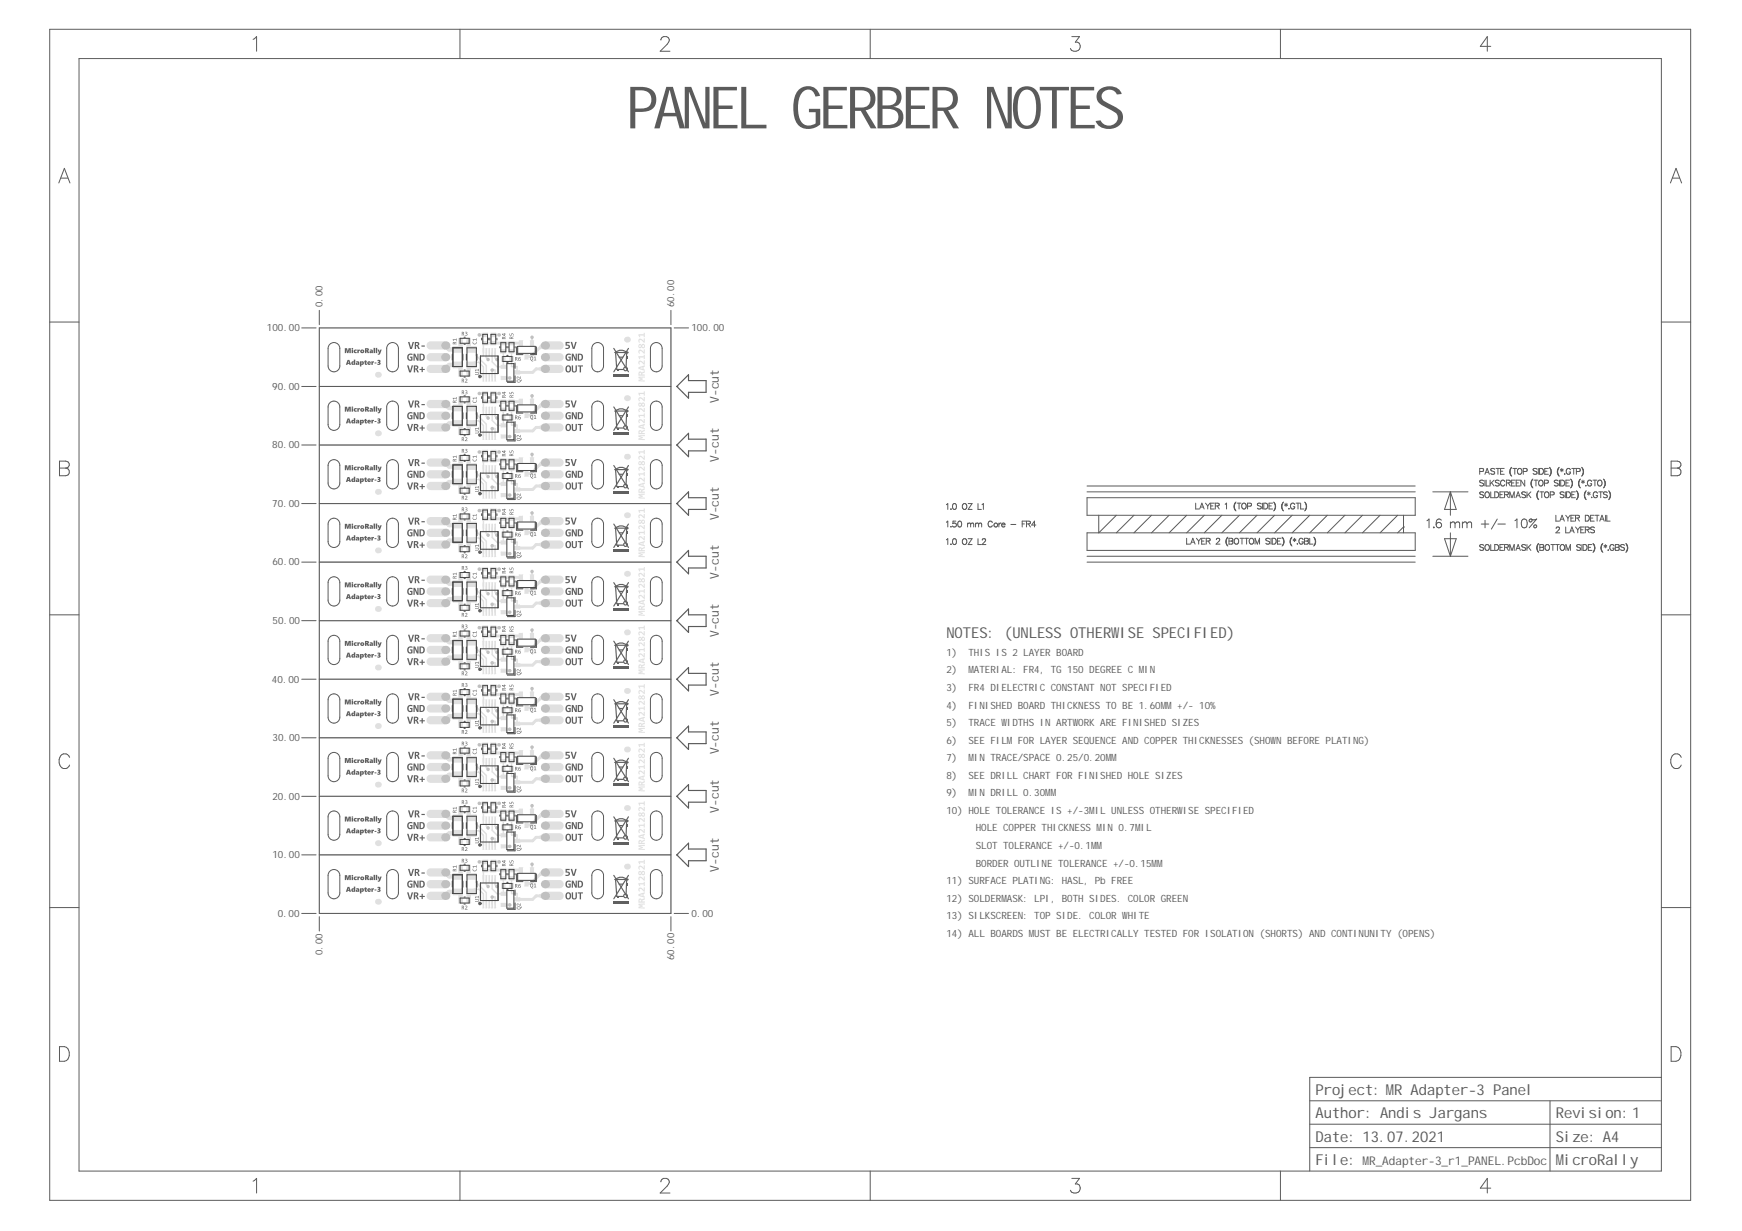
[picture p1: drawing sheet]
<svg xmlns="http://www.w3.org/2000/svg" width="297mm" height="210mm" viewBox="0 0 297 210" stroke-linecap="round" stroke-linejoin="round" font-family="sans-serif">
<defs><g id="words">
<text font-size="10" fill="#5a5a5a" x="106.8" y="21.9">PANEL GERBER NOTES</text>
<g font-size="2.6" fill="#5a5a5a">
<text x="161.4" y="108.8">NOTES: (UNLESS OTHERWISE SPECIFIED)</text>
<text x="224.3" y="190.7">Author: Andis Jargans</text>
<text x="224.3" y="186.7">Project: MR Adapter-3 Panel</text>
<text x="265.3" y="190.7">Revision:1</text>
<text x="224.3" y="194.7">Date: 13.07.2021</text>
<text x="265.3" y="194.7">Size: A4</text>
<text x="224.3" y="198.7">File:</text>
<text x="265.3" y="198.7">MicroRally</text>
</g>
<g font-size="2.1" fill="#5a5a5a">
<text x="122.6" y="68.7" transform="rotate(-90 122.6 68.7)">V-cut</text>
<text x="122.6" y="78.7" transform="rotate(-90 122.6 78.7)">V-cut</text>
<text x="122.6" y="88.7" transform="rotate(-90 122.6 88.7)">V-cut</text>
<text x="122.6" y="98.7" transform="rotate(-90 122.6 98.7)">V-cut</text>
<text x="122.6" y="108.7" transform="rotate(-90 122.6 108.7)">V-cut</text>
<text x="122.6" y="118.7" transform="rotate(-90 122.6 118.7)">V-cut</text>
<text x="122.6" y="128.6" transform="rotate(-90 122.6 128.6)">V-cut</text>
<text x="122.6" y="138.6" transform="rotate(-90 122.6 138.6)">V-cut</text>
<text x="122.6" y="148.6" transform="rotate(-90 122.6 148.6)">V-cut</text>
</g>
<text font-size="2" fill="#5a5a5a" x="232.3" y="198.7">MR_Adapter-3_r1_PANEL.PcbDoc</text>
<g font-size="1.7" fill="#5a5a5a">
<text x="55" y="52.4" transform="rotate(-90 55 52.4)">0.00</text>
<text x="115" y="52.4" transform="rotate(-90 115 52.4)">60.00</text>
<text x="45.5" y="56.5">100.00</text>
<text x="117.9" y="56.5">100.00</text>
<text x="46.4" y="66.5">90.00</text>
<text x="46.4" y="76.4">80.00</text>
<text x="46.4" y="86.4">70.00</text>
<text x="46.4" y="96.4">60.00</text>
<text x="46.5" y="106.4">50.00</text>
<text x="161.4" y="111.8">1)</text>
<text x="165.1" y="111.8">THIS IS 2 LAYER BOARD</text>
<text x="46.4" y="116.4">40.00</text>
<text x="161.4" y="117.8">3)</text>
<text x="161.4" y="114.8">2)</text>
<text x="165.1" y="117.8">FR4 DIELECTRIC CONSTANT NOT SPECIFIED</text>
<text x="165.1" y="114.8">MATERIAL: FR4, TG 150 DEGREE C MIN</text>
<text x="161.4" y="123.8">5)</text>
<text x="161.4" y="120.8">4)</text>
<text x="165.1" y="123.8">TRACE WIDTHS IN ARTWORK ARE FINISHED SIZES</text>
<text x="165.1" y="120.8">FINISHED BOARD THICKNESS TO BE 1.60MM +/- 10%</text>
<text x="46.5" y="126.4">30.00</text>
<text x="161.4" y="129.8">7)</text>
<text x="161.4" y="126.8">6)</text>
<text x="165.1" y="129.8">MIN TRACE/SPACE 0.25/0.20MM</text>
<text x="165.1" y="126.8">SEE FILM FOR LAYER SEQUENCE AND COPPER THICKNESSES (SHOWN BEFORE PLATING)</text>
<text x="46.5" y="136.3">20.00</text>
<text x="161.4" y="135.8">9)</text>
<text x="161.4" y="132.8">8)</text>
<text x="165.1" y="135.8">MIN DRILL 0.30MM</text>
<text x="165.1" y="132.8">SEE DRILL CHART FOR FINISHED HOLE SIZES</text>
<text x="161.4" y="138.8">10) HOLE TOLERANCE IS +/-3MIL UNLESS OTHERWISE SPECIFIED</text>
<text x="166.4" y="141.8">HOLE COPPER THICKNESS MIN 0.7MIL</text>
<text x="46.4" y="146.3">10.00</text>
<text x="166.4" y="147.8">BORDER OUTLINE TOLERANCE +/-0.15MM</text>
<text x="166.4" y="144.8">SLOT TOLERANCE +/-0.1MM</text>
<text x="161.4" y="153.8">12) SOLDERMASK: LPI, BOTH SIDES. COLOR GREEN</text>
<text x="161.4" y="150.8">11) SURFACE PLATING: HASL, Pb FREE</text>
<text x="47.3" y="156.3">0.00</text>
<text x="117.9" y="156.3">0.00</text>
<text x="161.4" y="156.8">13) SILKSCREEN: TOP SIDE. COLOR WHITE</text>
<text x="161.4" y="159.7">14) ALL BOARDS MUST BE ELECTRICALLY TESTED FOR ISOLATION (SHORTS) AND CONTINUNITY (OPENS)</text>
<text x="55" y="162.8" transform="rotate(-90 55 162.8)">0.00</text>
<text x="115" y="163.8" transform="rotate(-90 115 163.8)">60.00</text>
</g>
</g></defs>
<g fill="#e0e0e0">
<path d="M72.9 150.3l.5-.2h2.5v1.4h-2.5a.7 .7 0 0 1-.6-.4 .7 .7 0 0 1 .1-.8z"/>
<path d="M92.9 148.1h2.5a.7 .7 0 0 1 .7 .7 .7 .7 0 0 1-.7 .7h-2.5z"/>
<path d="M92.9 150.1h2.5a.7 .7 0 0 1 .7 .7 .7 .7 0 0 1-.7 .7h-2.5z"/>
<path d="M92.9 152.1h2.5a.7 .7 0 0 1 .7 .7 .7 .7 0 0 1-.7 .7h-2.5z"/>
<path d="M72.9 148.3l.5-.2h2.5v1.4h-2.5a.7 .7 0 0 1-.6-.4 .7 .7 0 0 1 .1-.8z"/>
<path d="M72.9 152.3l.5-.2h2.5v1.4h-2.5a.7 .7 0 0 1-.6-.4 .7 .7 0 0 1 .1-.8z"/>
<path d="M76.1 152.1l.2-.3 .6 .6-.3 .2z"/>
<path d="M84.3 151l.2-.2 .2 .1-.3 .2z"/>
<path d="M82.8 151l.2-.2 .2 .1-.3 .2z"/>
<path d="M84.1 152.7l.2 .1v.3l-.2 .1z"/>
<path d="M83.7 153.2h.5l-.1 .2h-.3z"/>
<path d="M90.5 147.6h.4v.2h-.3z"/>
<path d="M76.1 149.4l.5-.5 .3 .3-.6 .5z"/>
<path d="M92.3 148.4l.3 1-.3-.1-.2 .1-.1-.6z"/>
<path d="M91.9 152.5l.6-.3v1.1l-.6-.3z"/>
<path d="M72.9 140.3l.5-.2h2.5v1.4h-2.5a.7 .7 0 0 1-.6-.4 .7 .7 0 0 1 .1-.8z"/>
<path d="M92.9 138.1h2.5a.7 .7 0 0 1 .7 .7 .7 .7 0 0 1-.7 .7h-2.5z"/>
<path d="M92.9 140.1h2.5a.7 .7 0 0 1 .7 .7 .7 .7 0 0 1-.7 .7h-2.5z"/>
<path d="M92.9 142.1h2.5a.7 .7 0 0 1 .7 .7 .7 .7 0 0 1-.7 .7h-2.5z"/>
<path d="M72.9 138.3l.5-.2h2.5v1.4h-2.5a.7 .7 0 0 1-.6-.4 .7 .7 0 0 1 .1-.8z"/>
<path d="M72.9 142.3l.5-.2h2.5v1.4h-2.5a.7 .7 0 0 1-.6-.4 .7 .7 0 0 1 .1-.8z"/>
<path d="M76.1 142.1l.2-.3 .6 .6-.3 .2z"/>
<path d="M84.3 141l.2-.2 .2 .1-.3 .2z"/>
<path d="M82.8 141l.2-.2 .2 .1-.3 .2z"/>
<path d="M84.1 142.7l.2 .1v.3l-.2 .1z"/>
<path d="M83.7 143.2h.5l-.1 .2h-.3z"/>
<path d="M90.5 137.6h.4v.2h-.3z"/>
<path d="M76.1 139.5l.5-.6 .3 .3-.6 .5z"/>
<path d="M92.3 138.5l.3 .9-.3-.1-.2 .1-.1-.5z"/>
<path d="M91.9 142.5l.6-.2v1l-.6-.3z"/>
<path d="M72.9 130.3l.5-.2h2.5v1.4h-2.5a.7 .7 0 0 1-.6-.4 .7 .7 0 0 1 .1-.8z"/>
<path d="M92.9 128.1h2.5a.7 .7 0 0 1 .7 .7 .7 .7 0 0 1-.7 .7h-2.5z"/>
<path d="M92.9 130.1h2.5a.7 .7 0 0 1 .7 .7 .7 .7 0 0 1-.7 .7h-2.5z"/>
<path d="M92.9 132.1h2.5a.7 .7 0 0 1 .7 .7 .7 .7 0 0 1-.7 .7h-2.5z"/>
<path d="M72.9 128.4l.5-.3h2.5v1.4h-2.5a.7 .7 0 0 1-.6-.4 .7 .7 0 0 1 .1-.7z"/>
<path d="M72.9 132.3l.5-.2h2.5v1.4h-2.5a.7 .7 0 0 1-.6-.4 .7 .7 0 0 1 .1-.8z"/>
<path d="M76.1 132.1l.2-.2 .6 .5-.3 .2z"/>
<path d="M84.3 131l.2-.2 .2 .1-.3 .3z"/>
<path d="M82.8 131l.2-.2 .2 .1-.3 .3z"/>
<path d="M84.1 132.8l.2 .1v.2l-.2 .1z"/>
<path d="M83.7 133.2h.5l-.1 .2h-.3z"/>
<path d="M90.5 127.6h.4v.2h-.3z"/>
<path d="M76.1 129.5l.5-.6 .3 .3-.6 .5z"/>
<path d="M92.3 128.5l.3 .9h-.3l-.2 .1-.1-.6z"/>
<path d="M91.9 132.5l.6-.2v1l-.6-.3z"/>
<path d="M72.9 120.4l.5-.3h2.5v1.4h-2.5a.7 .7 0 0 1-.6-.4 .7 .7 0 0 1 .1-.7z"/>
<path d="M92.9 118.1h2.5a.7 .7 0 0 1 .7 .7 .7 .7 0 0 1-.7 .7h-2.5z"/>
<path d="M92.9 120.1h2.5a.7 .7 0 0 1 .7 .7 .7 .7 0 0 1-.7 .7h-2.5z"/>
<path d="M92.9 122.1h2.5a.7 .7 0 0 1 .7 .7 .7 .7 0 0 1-.7 .7h-2.5z"/>
<path d="M72.9 118.4l.5-.3h2.5v1.4h-2.5a.7 .7 0 0 1-.6-.4 .7 .7 0 0 1 .1-.7z"/>
<path d="M72.9 122.4l.5-.3h2.5v1.4h-2.5a.7 .7 0 0 1-.6-.4 .7 .7 0 0 1 .1-.7z"/>
<path d="M76.1 122.1l.2-.2 .6 .5-.3 .3z"/>
<path d="M84.3 121l.2-.2 .2 .1-.3 .3z"/>
<path d="M82.8 121l.2-.2 .2 .1-.3 .3z"/>
<path d="M84.1 122.8l.2 .1v.2l-.2 .1z"/>
<path d="M83.7 123.2h.5l-.1 .2h-.3z"/>
<path d="M90.5 117.6h.4v.2h-.3z"/>
<path d="M76.1 119.5l.5-.5 .3 .2-.6 .5z"/>
<path d="M92.3 118.5l.3 .9h-.3l-.2 .1-.1-.6z"/>
<path d="M91.9 122.6l.6-.3v1l-.6-.2z"/>
<path d="M72.9 110.4l.5-.3h2.5v1.4h-2.5a.7 .7 0 0 1-.6-.4 .7 .7 0 0 1 .1-.7z"/>
<path d="M92.9 108.1h2.5a.7 .7 0 0 1 .7 .7 .7 .7 0 0 1-.7 .7h-2.5z"/>
<path d="M92.9 110.1h2.5a.7 .7 0 0 1 .7 .7 .7 .7 0 0 1-.7 .7h-2.5z"/>
<path d="M92.9 112.1h2.5a.7 .7 0 0 1 .7 .7 .7 .7 0 0 1-.7 .7h-2.5z"/>
<path d="M72.9 108.4l.5-.3h2.5v1.4h-2.5a.7 .7 0 0 1-.6-.4 .7 .7 0 0 1 .1-.7z"/>
<path d="M72.9 112.4l.5-.3h2.5v1.4h-2.5a.7 .7 0 0 1-.6-.4 .7 .7 0 0 1 .1-.7z"/>
<path d="M76.1 112.1l.2-.2 .6 .5-.3 .3z"/>
<path d="M84.3 111l.2-.2 .2 .1-.3 .3z"/>
<path d="M82.8 111l.2-.2 .2 .1-.3 .3z"/>
<path d="M84.1 112.8l.2 .1v.2l-.2 .1z"/>
<path d="M83.7 113.2h.5l-.1 .2h-.3z"/>
<path d="M90.5 107.6h.4v.2h-.3z"/>
<path d="M76.1 109.5l.5-.5 .3 .2-.6 .6z"/>
<path d="M92.3 108.5l.3 1-.3-.1-.2 .1-.1-.6z"/>
<path d="M91.9 112.6l.6-.3v1l-.6-.2z"/>
<path d="M72.9 100.4l.5-.3h2.5v1.4h-2.5a.7 .7 0 0 1-.6-.4 .7 .7 0 0 1 .1-.7z"/>
<path d="M92.9 98.1h2.5a.7 .7 0 0 1 .7 .7 .7 .7 0 0 1-.7 .7h-2.5z"/>
<path d="M92.9 100.1h2.5a.7 .7 0 0 1 .7 .7 .7 .7 0 0 1-.7 .7h-2.5z"/>
<path d="M92.9 102.1h2.5a.7 .7 0 0 1 .7 .7 .7 .7 0 0 1-.7 .7h-2.5z"/>
<path d="M72.9 98.4l.5-.3h2.5v1.4h-2.5a.7 .7 0 0 1-.6-.4 .7 .7 0 0 1 .1-.7z"/>
<path d="M72.9 102.4l.5-.3h2.5v1.4h-2.5a.7 .7 0 0 1-.6-.4 .7 .7 0 0 1 .1-.7z"/>
<path d="M76.1 102.2l.2-.3 .6 .5-.3 .3z"/>
<path d="M84.3 101l.2-.1h.2l-.3 .3z"/>
<path d="M82.8 101l.2-.1h.2l-.3 .3z"/>
<path d="M84.1 102.8l.2 .1v.3l-.2 .1z"/>
<path d="M83.7 103.2h.5l-.1 .3h-.3z"/>
<path d="M90.5 97.6h.4v.3h-.3z"/>
<path d="M76.1 99.5l.5-.5 .3 .2-.6 .6z"/>
<path d="M92.3 98.5l.3 1-.3-.1-.2 .1-.1-.6z"/>
<path d="M91.9 102.6l.6-.3v1.1l-.6-.3z"/>
<path d="M72.9 90.4l.5-.2h2.5v1.4h-2.5a.7 .7 0 0 1-.6-.4 .7 .7 0 0 1 .1-.8z"/>
<path d="M92.9 88.2h2.5a.7 .7 0 0 1 .7 .7 .7 .7 0 0 1-.7 .7h-2.5z"/>
<path d="M92.9 90.2h2.5a.7 .7 0 0 1 .7 .7 .7 .7 0 0 1-.7 .7h-2.5z"/>
<path d="M92.9 92.2h2.5a.7 .7 0 0 1 .7 .7 .7 .7 0 0 1-.7 .7h-2.5z"/>
<path d="M72.9 88.4l.5-.2h2.5v1.4h-2.5a.7 .7 0 0 1-.6-.4 .7 .7 0 0 1 .1-.8z"/>
<path d="M72.9 92.4l.5-.2h2.5v1.4h-2.5a.7 .7 0 0 1-.6-.4 .7 .7 0 0 1 .1-.8z"/>
<path d="M76.1 92.2l.2-.3 .6 .6-.3 .2z"/>
<path d="M84.3 91l.2-.1 .2 .1-.3 .2z"/>
<path d="M82.8 91l.2-.1 .2 .1-.3 .2z"/>
<path d="M84.1 92.8l.2 .1v.3l-.2 .1z"/>
<path d="M83.7 93.3h.5l-.1 .2h-.3z"/>
<path d="M90.5 87.7h.4v.2h-.3z"/>
<path d="M76.1 89.5l.5-.5 .3 .3-.6 .5z"/>
<path d="M92.3 88.5l.3 1-.3-.1-.2 .1-.1-.6z"/>
<path d="M91.9 92.6l.6-.3v1.1l-.6-.3z"/>
<path d="M72.9 80.4l.5-.2h2.5v1.4h-2.5a.7 .7 0 0 1-.6-.4 .7 .7 0 0 1 .1-.8z"/>
<path d="M92.9 78.2h2.5a.7 .7 0 0 1 .7 .7 .7 .7 0 0 1-.7 .7h-2.5z"/>
<path d="M92.9 80.2h2.5a.7 .7 0 0 1 .7 .7 .7 .7 0 0 1-.7 .7h-2.5z"/>
<path d="M92.9 82.2h2.5a.7 .7 0 0 1 .7 .7 .7 .7 0 0 1-.7 .7h-2.5z"/>
<path d="M72.9 78.4l.5-.2h2.5v1.4h-2.5a.7 .7 0 0 1-.6-.4 .7 .7 0 0 1 .1-.8z"/>
<path d="M72.9 82.4l.5-.2h2.5v1.4h-2.5a.7 .7 0 0 1-.6-.4 .7 .7 0 0 1 .1-.8z"/>
<path d="M76.1 82.2l.2-.3 .6 .6-.3 .2z"/>
<path d="M84.3 81.1l.2-.2 .2 .1-.3 .2z"/>
<path d="M82.8 81.1l.2-.2 .2 .1-.3 .2z"/>
<path d="M84.1 82.8l.2 .1v.3l-.2 .1z"/>
<path d="M83.7 83.3h.5l-.1 .2h-.3z"/>
<path d="M90.5 77.7h.4v.2h-.3z"/>
<path d="M76.1 79.6l.5-.6 .3 .3-.6 .5z"/>
<path d="M92.3 78.5l.3 1-.3-.1-.2 .1-.1-.6z"/>
<path d="M91.9 82.6l.6-.3v1.1l-.6-.3z"/>
<path d="M72.9 70.4l.5-.2h2.5v1.4h-2.5a.7 .7 0 0 1-.6-.4 .7 .7 0 0 1 .1-.8z"/>
<path d="M92.9 68.2h2.5a.7 .7 0 0 1 .7 .7 .7 .7 0 0 1-.7 .7h-2.5z"/>
<path d="M92.9 70.2h2.5a.7 .7 0 0 1 .7 .7 .7 .7 0 0 1-.7 .7h-2.5z"/>
<path d="M92.9 72.2h2.5a.7 .7 0 0 1 .7 .7 .7 .7 0 0 1-.7 .7h-2.5z"/>
<path d="M72.9 68.4l.5-.2h2.5v1.4h-2.5a.7 .7 0 0 1-.6-.4 .7 .7 0 0 1 .1-.8z"/>
<path d="M72.9 72.4l.5-.2h2.5v1.4h-2.5a.7 .7 0 0 1-.6-.4 .7 .7 0 0 1 .1-.8z"/>
<path d="M76.1 72.2l.2-.2 .6 .5-.3 .2z"/>
<path d="M84.3 71.1l.2-.2 .2 .1-.3 .3z"/>
<path d="M82.8 71.1l.2-.2 .2 .1-.3 .3z"/>
<path d="M84.1 72.9l.2 .1v.2l-.2 .1z"/>
<path d="M83.7 73.3h.5l-.1 .2h-.3z"/>
<path d="M90.5 67.7h.4v.2h-.3z"/>
<path d="M76.1 69.6l.5-.6 .3 .3-.6 .5z"/>
<path d="M92.3 68.6l.3 .9-.3-.1-.2 .2-.1-.6z"/>
<path d="M91.9 72.6l.6-.2v1l-.6-.3z"/>
<path d="M72.9 60.5l.5-.3h2.5v1.4h-2.5a.7 .7 0 0 1-.6-.4 .7 .7 0 0 1 .1-.7z"/>
<path d="M92.9 58.2h2.5a.7 .7 0 0 1 .7 .7 .7 .7 0 0 1-.7 .7h-2.5z"/>
<path d="M92.9 60.2h2.5a.7 .7 0 0 1 .7 .7 .7 .7 0 0 1-.7 .7h-2.5z"/>
<path d="M92.9 62.2h2.5a.7 .7 0 0 1 .7 .7 .7 .7 0 0 1-.7 .7h-2.5z"/>
<path d="M72.9 58.5l.5-.3h2.5v1.4h-2.5a.7 .7 0 0 1-.6-.4 .7 .7 0 0 1 .1-.7z"/>
<path d="M72.9 62.5l.5-.3h2.5v1.4h-2.5a.7 .7 0 0 1-.6-.4 .7 .7 0 0 1 .1-.7z"/>
<path d="M76.1 62.2l.2-.2 .6 .5-.3 .3z"/>
<path d="M84.3 61.1l.2-.2 .2 .1-.3 .3z"/>
<path d="M82.8 61.1l.2-.2 .2 .1-.3 .3z"/>
<path d="M84.1 62.9l.2 .1v.2l-.2 .1z"/>
<path d="M83.7 63.3h.5l-.1 .2h-.3z"/>
<path d="M90.5 57.7h.4v.2h-.3z"/>
<path d="M76.1 59.6l.5-.5 .3 .2-.6 .5z"/>
<path d="M92.3 58.6l.3 .9h-.3l-.2 .1-.1-.6z"/>
<path d="M91.9 62.7l.6-.3v1l-.6-.2z"/>
<path d="M108.9 154.1h1.1v.1l-.9 .1 .5 .1v.2l-.5 .1h.9v.2h-1.1v-.3l.4-.1-.4-.2zM109.1 153.5l-.1 .2h.3v-.2zM109 153.3l.3-.1 .1 .2 .6-.3v.3l-.5 .3h.5v.2h-1.1zM109.1 152.6l.5 .2v-.3zM108.9 152.5l1.1-.3v.2h-.3v.4l.3 .1v.2l-1.1-.3zM108.9 151.4h.4l.5 .4v-.5h.2v.7l-.8-.4-.2 .1 .1 .2-.1 .1-.2-.3zM108.9 150.6h.9v-.2h.2v.7h-.2v-.3h-.7l.1 .2-.2 .1zM108.9 149.6l.4-.1 .5 .4v-.5h.2v.8l-.8-.5-.2 .1 .1 .3-.1 .1-.2-.3zM109 148.9a.15 .15 0 0 0 .3 0 .15 .15 0 0 0-.3 0zM109.5 148.9a.18 .18 0 0 0 .3 0 .18 .18 0 0 0-.3 0zM108.9 148.6l.3-.1 .2 .2 .2-.2h.2l.2 .2-.1 .4-.2 .2-.3-.2-.2 .1h-.2l-.1-.2zM108.9 147.7l.4-.1 .5 .4v-.4h.2v.7l-.8-.5-.2 .1 .1 .3-.1 .1-.2-.3zM108.9 146.9h.9v-.3h.2v.7h-.2v-.2h-.7l.1 .2-.2 .1z"/>
<path d="M108.9 144.1h1.1v.2h-.9l.5 .2v.1l-.5 .1 .9 .1v.1h-1.1v-.2l.4-.2-.4-.1zM109.1 143.5l-.1 .2h.3v-.2zM108.9 143.3l.4-.1 .1 .3 .6-.4v.3l-.5 .3h.5v.2h-1.1zM109.1 142.6l.5 .2v-.3zM108.9 142.5l1.1-.3v.2l-.3 .1v.3l.3 .1v.2l-1.1-.3zM108.9 141.4h.4l.5 .4v-.5h.2v.8l-.8-.5-.2 .1 .1 .3-.1 .1-.2-.4zM108.9 140.6h.9v-.2h.2v.7h-.2v-.3h-.7l.1 .3h-.2zM108.9 139.6l.4-.1 .5 .4v-.5h.2v.8l-.8-.5-.2 .1 .1 .3-.1 .1-.2-.3zM109 138.9a.15 .15 0 0 0 .3 0 .15 .15 0 0 0-.3 0zM109.5 138.9a.18 .18 0 0 0 .3 0 .18 .18 0 0 0-.3 0zM108.9 138.6l.3-.1 .2 .2 .2-.2h.2l.2 .2-.1 .4-.2 .2-.3-.2-.2 .1h-.2l-.1-.2zM108.9 137.7l.4-.1 .5 .4v-.4h.2v.7l-.8-.5-.2 .2 .1 .2-.1 .1-.2-.3zM108.9 136.9h.9v-.3h.2v.8h-.2v-.3h-.7l.1 .2-.2 .1z"/>
<path d="M108.9 134.1h1.1v.2h-.9l.5 .2v.1l-.5 .2h.9v.2l-1.1-.1v-.2l.4-.2-.4-.1zM109.1 133.5l-.1 .2h.3v-.2zM108.9 133.3l.4-.1 .1 .3 .6-.3v.2l-.5 .3h.5v.2h-1.1zM109.1 132.7l.5 .1v-.3zM108.9 132.5l1.1-.3v.2l-.3 .1v.3l.3 .1v.2l-1.1-.3zM108.9 131.5l.4-.1 .5 .4v-.5h.2v.8l-.8-.5-.2 .1 .1 .3-.1 .1-.2-.3zM108.9 130.6h.9v-.2h.2v.7h-.2v-.3h-.7l.1 .3h-.2zM108.9 129.6l.4-.1 .5 .4v-.4h.2v.7l-.8-.5-.2 .2 .1 .2-.1 .1-.2-.3zM109 128.9a.15 .15 0 0 0 .3 0 .15 .15 0 0 0-.3 0zM109.5 128.9a.18 .18 0 0 0 .3 0 .18 .18 0 0 0-.3 0zM108.9 128.6h.3l.2 .1 .2-.2 .2 .1 .2 .2-.1 .4-.2 .1-.3-.2-.2 .2-.2-.1-.1-.2zM108.9 127.7h.4l.5 .3v-.4h.2v.7l-.8-.5-.2 .2 .1 .2-.1 .1-.2-.3zM108.9 126.9h.9v-.2h.2v.7h-.2v-.3h-.7l.1 .2-.2 .1z"/>
<path d="M108.9 124.2l1.1-.1v.2h-.9l.5 .2v.1l-.5 .2h.9v.2l-1.1-.1v-.2l.4-.2-.4-.1zM109.1 123.5l-.1 .3h.3v-.3zM109 123.3h.3l.1 .2 .6-.3v.2l-.5 .3 .5 .1v.2h-1.1zM109.1 122.7l.5 .1v-.3zM108.9 122.5l1.1-.3v.2l-.3 .1v.4h.3v.2l-1.1-.3zM108.9 121.5l.4-.1 .5 .4v-.4h.2v.7l-.8-.5-.2 .1 .1 .3-.1 .1-.2-.3zM108.9 120.6h.9v-.2h.2v.7h-.2v-.2h-.7l.1 .2-.2 .1zM108.9 119.6l.4-.1 .5 .4v-.4h.2v.7l-.8-.5-.2 .2 .1 .2-.1 .1-.2-.3zM109 118.9a.15 .15 0 0 0 .3 0 .15 .15 0 0 0-.3 0zM109.5 118.9a.18 .18 0 0 0 .3 0 .18 .18 0 0 0-.3 0zM108.9 118.6h.3l.2 .1 .2-.1h.2l.2 .2-.1 .4-.2 .1-.3-.2-.2 .2-.2-.1-.1-.2zM108.9 117.7h.4l.5 .4v-.5h.2v.7l-.8-.4-.2 .1 .1 .2-.1 .1-.2-.3zM108.9 116.9h.9v-.2h.2v.7h-.2v-.3h-.7l.1 .3h-.2z"/>
<path d="M108.9 114.2l1.1-.1v.2h-.9l.5 .2v.1l-.5 .2h.9v.2l-1.1-.1v-.2l.4-.1-.4-.2zM109.1 113.5l-.1 .3h.3v-.3zM108.9 113.4l.4-.1 .1 .2 .6-.3v.2l-.5 .3 .5 .1v.2h-1.1zM109.1 112.7l.5 .1v-.3zM108.9 112.5l1.1-.3v.2l-.3 .1v.4h.3v.2l-1.1-.3zM108.9 111.5l.4-.1 .5 .4v-.4h.2v.7l-.8-.5-.2 .2 .1 .2-.1 .1-.2-.3zM108.9 110.7h.9v-.3h.2v.7h-.2v-.2h-.7l.1 .2-.2 .1zM108.9 109.6h.4l.5 .4v-.5h.2v.7l-.8-.4-.2 .1 .1 .2-.1 .1-.2-.3zM109 108.9a.15 .15 0 0 0 .3 0 .15 .15 0 0 0-.3 0zM109.5 108.9a.18 .18 0 0 0 .3 0 .18 .18 0 0 0-.3 0zM108.9 108.6h.3l.2 .2 .2-.2h.2l.2 .2-.1 .4-.2 .1-.3-.2-.2 .2h-.2l-.1-.3zM108.9 107.7h.4l.5 .4v-.5h.2v.8l-.8-.5-.2 .1 .1 .3-.1 .1-.2-.3zM108.9 106.9h.9v-.2h.2v.7h-.2v-.3h-.7l.1 .3h-.2z"/>
<path d="M108.9 104.2l1.1-.1v.2h-.9l.5 .2v.1l-.5 .2h.9v.2l-1.1-.1v-.2l.4-.1-.4-.2zM109.1 103.5l-.1 .3h.3v-.3zM109 103.3h.3l.1 .2 .6-.3v.2l-.5 .3 .5 .1v.2h-1.1zM109.1 102.7l.5 .1v-.2zM108.9 102.6l1.1-.4v.3h-.3v.4l.3 .1v.2l-1.1-.4zM108.9 101.5l.4-.1 .5 .4v-.4h.2v.7l-.8-.5-.2 .2 .1 .2-.1 .1-.2-.3zM108.9 100.7h.9v-.3h.2v.8h-.2v-.3h-.7l.1 .2-.2 .1zM108.9 99.6h.4l.5 .4v-.5h.2v.7l-.8-.4-.2 .1 .1 .2-.1 .2-.2-.4zM109 98.9a.15 .15 0 0 0 .3 0 .15 .15 0 0 0-.3 0zM109.5 98.9a.18 .18 0 0 0 .3 0 .18 .18 0 0 0-.3 0zM108.9 98.7l.3-.1 .2 .2 .2-.2h.2l.2 .2-.1 .4-.2 .1-.3-.2-.2 .2h-.2l-.1-.3zM108.9 97.8l.4-.1 .5 .4v-.5h.2v.8l-.8-.5-.2 .1 .1 .3-.1 .1-.2-.3zM108.9 96.9h.9v-.2h.2v.7h-.2v-.3h-.7l.1 .3-.2 .1z"/>
<path d="M108.9 94.2h1.1v.1l-.9 .1 .5 .1v.2l-.5 .1h.9v.2h-1.1v-.3l.4-.1-.4-.2zM109.1 93.5l-.1 .3h.3v-.2zM109 93.4l.3-.1 .1 .2 .6-.3v.3l-.5 .3h.5v.2h-1.1zM109.1 92.7l.5 .2v-.3zM108.9 92.6l1.1-.4v.3h-.3v.4l.3 .1v.2l-1.1-.3zM108.9 91.5h.4l.5 .4v-.5h.2v.7l-.8-.4-.2 .1 .1 .2-.1 .1-.2-.3zM108.9 90.7h.9v-.2h.2v.7h-.2v-.3h-.7l.1 .2-.2 .1zM108.9 89.7l.4-.1 .5 .4v-.5h.2v.8l-.8-.5-.2 .1 .1 .3-.1 .1-.2-.3zM109 89a.15 .15 0 0 0 .3 0 .15 .15 0 0 0-.3 0zM109.5 89a.18 .18 0 0 0 .3 0 .18 .18 0 0 0-.3 0zM108.9 88.7l.3-.1 .2 .2 .2-.2h.2l.2 .2-.1 .4-.2 .1-.3-.2-.2 .2h-.2l-.1-.2zM108.9 87.8l.4-.1 .5 .4v-.4h.2v.7l-.8-.5-.2 .1 .1 .3-.1 .1-.2-.3zM108.9 87h.9v-.3h.2v.7h-.2v-.2h-.7l.1 .2-.2 .1z"/>
<path d="M108.9 84.2h1.1v.1l-.9 .1 .5 .1v.2l-.5 .1 .9 .1v.1h-1.1v-.3l.4-.1-.4-.1zM109.1 83.6l-.1 .2h.3v-.2zM109 83.4l.3-.1 .1 .2 .6-.3v.3l-.5 .3h.5v.2h-1.1zM109.1 82.7l.5 .2v-.3zM108.9 82.6l1.1-.3v.2h-.3v.4l.3 .1v.2l-1.1-.3zM108.9 81.5h.4l.5 .4v-.5h.2v.8l-.8-.5-.2 .1 .1 .3-.1 .1-.2-.4zM108.9 80.7h.9v-.2h.2v.7h-.2v-.3h-.7l.1 .3h-.2zM108.9 79.7l.4-.1 .5 .4v-.5h.2v.8l-.8-.5-.2 .1 .1 .3-.1 .1-.2-.3zM109 79a.15 .15 0 0 0 .3 0 .15 .15 0 0 0-.3 0zM109.5 79a.18 .18 0 0 0 .3 0 .18 .18 0 0 0-.3 0zM108.9 78.7l.3-.1 .2 .2 .2-.2h.2l.2 .2-.1 .4-.2 .2-.3-.2-.2 .1h-.2l-.1-.2zM108.9 77.8l.4-.1 .5 .4v-.4h.2v.7l-.8-.5-.2 .2 .1 .2-.1 .1-.2-.3zM108.9 77h.9v-.3h.2v.8h-.2v-.3h-.7l.1 .2-.2 .1z"/>
<path d="M108.9 74.2h1.1v.2h-.9l.5 .2v.1l-.5 .1 .9 .1v.1h-1.1v-.2l.4-.2-.4-.1zM109.1 73.6l-.1 .2h.3v-.2zM109 73.4l.3-.1 .1 .3 .6-.3v.2l-.5 .3h.5v.2h-1.1zM109.1 72.8l.5 .1v-.3zM108.9 72.6l1.1-.3v.2l-.3 .1v.3l.3 .1v.2l-1.1-.3zM108.9 71.6l.4-.1 .5 .4v-.5h.2v.8l-.8-.5-.2 .1 .1 .3-.1 .1-.2-.3zM108.9 70.7h.9v-.2h.2v.7h-.2v-.3h-.7l.1 .3h-.2zM108.9 69.7l.4-.1 .5 .4v-.4h.2v.7l-.8-.5-.2 .1 .1 .3-.1 .1-.2-.3zM109 69a.15 .15 0 0 0 .3 0 .15 .15 0 0 0-.3 0zM109.5 69a.18 .18 0 0 0 .3 0 .18 .18 0 0 0-.3 0zM108.9 68.7l.3-.1 .2 .2 .2-.2h.2l.2 .3-.1 .3-.2 .2-.3-.2-.2 .1h-.2l-.1-.2zM108.9 67.8l.4-.1 .5 .4v-.4h.2v.7l-.8-.5-.2 .2 .1 .2-.1 .1-.2-.3zM108.9 67h.9v-.3h.2v.8h-.2v-.3h-.7l.1 .2-.2 .1z"/>
<path d="M108.9 64.3l1.1-.1v.2h-.9l.5 .2v.1l-.5 .2h.9v.2l-1.1-.1v-.2l.4-.2-.4-.1zM109.1 63.6l-.1 .3h.3v-.3zM109 63.4h.3l.1 .2 .6-.3v.2l-.5 .3 .5 .1v.2h-1.1zM109.1 62.8l.5 .1v-.3zM108.9 62.6l1.1-.3v.2l-.3 .1v.4h.3v.2l-1.1-.3zM108.9 61.6l.4-.1 .5 .4v-.5h.2v.8l-.8-.5-.2 .1 .1 .3-.1 .1-.2-.3zM108.9 60.7h.9v-.2h.2v.7h-.2v-.2h-.7l.1 .2-.2 .1zM108.9 59.7l.4-.1 .5 .4v-.4h.2v.7l-.8-.5-.2 .2 .1 .2-.1 .1-.2-.3zM109 59a.15 .15 0 0 0 .3 0 .15 .15 0 0 0-.3 0zM109.5 59a.18 .18 0 0 0 .3 0 .18 .18 0 0 0-.3 0zM108.9 58.7h.3l.2 .1 .2-.2 .2 .1 .2 .2-.1 .4-.2 .1-.3-.2-.2 .2-.2-.1-.1-.2zM108.9 57.8h.4l.5 .4v-.5h.2v.7l-.8-.4-.2 .1 .1 .2-.1 .1-.2-.3zM108.9 57h.9v-.2h.2v.7h-.2v-.3h-.7l.1 .2-.2 .1z"/>
</g>
<path d="M75.9 152.8l.7-.7h1.9v1.5M78 142.1h-1.4l-.7 .7M78.5 148v1.4h-1.9l-.7-.6M79.9 148v1.4h.5M80.4 152.1h-.5v1.5" fill="none" stroke="#e0e0e0" stroke-width=".75"/>
<path d="M90.7 137.4v1M90.7 147.4v1" fill="none" stroke="#e0e0e0" stroke-width=".3"/>
<g fill="none" stroke="#e0e0e0" stroke-width=".5">
<path d="M81.7 137h1M84.1 137h1M85.8 138.4h3M92.9 138.8l-.2-.3-2.2 2.2h-.7M81.7 147h1M84.1 147h1M85.8 148.4h.1M85.9 154.3h1M85.9 144.3h1M88.8 148.4h-6.1M92.9 152.8h-1.5l-.6 .6h-2.6M92.9 148.8l-.2-.3-2.2 2.2h-.7"/>
<path d="M92.9 142.8h-1.5l-.6 .6h-2.6"/>
</g>
<g fill="none" stroke="#e0e0e0" stroke-width=".25">
<path d="M82.4 138.4v1.5M82.9 139.9v1l.3 .3M84.4 139.9v1l.3 .3M85.8 139.8l.1 2.6h-1.1l-.9-.8v-1.7M87.2 139.8v2.6h1v1M80.4 149.4h.8v1.1l1.7 1.7v2M80.4 152.1l.5-.5h.7l.8 .8v1.8M82.4 142.4v1.8M82.7 148.4h-.3v1.5M82.9 142.2v2M82.9 149.9v1l.3 .3M83.9 154.2v-1.2h.5v1.2"/>
<path d="M83.9 144.2v-1.2h.5v1.2M84.4 149.9v1l.3 .3M85.8 151.1h.1M85.8 141.1h.1M85.8 149.8l.1 2.6h-1.1l-.9-.8v-1.7M87.2 149.8v2.6h1v1M87.2 151.1h.1M87.2 141.1h.1"/>
</g>
<circle cx="85.8" cy="138.4" r=".25" fill="#e0e0e0"/>
<path d="M81.7 127h1M82.7 138.4h3.1M84.1 127h1M85.8 128.4h3M85.9 134.3h1M92.9 132.8h-1.5l-.6 .6h-2.6M92.9 128.8l-.2-.3-2.2 2.2h-.7" fill="none" stroke="#e0e0e0" stroke-width=".5"/>
<g fill="none" stroke="#e0e0e0" stroke-width=".25">
<path d="M80.4 139.5h.8v1l1.7 1.7M82.4 138.4h.3M82.4 128.4v1.6M82.4 132.4v1.8M82.9 130v.9l.3 .3M82.9 132.2v2M83.9 134.2v-1.2h.5v1.2M84.4 130v.9l.3 .3M85.8 131.1h.1M85.8 129.8l.1 2.6h-1.1l-.9-.8v-1.6M87.2 129.8v2.6h1v1M87.2 131.1h.1"/>
<path d="M80.4 142.1l.5-.4h.7l.8 .7"/>
</g>
<path d="M78 132.1h-1.4l-.7 .7M78.5 138v1.5h-1.9l-.7-.7M79.9 138v1.5h.5M78 142.1h.5v1.5M80.4 142.1h-.5v1.5" fill="none" stroke="#e0e0e0" stroke-width=".75"/>
<path d="M90.7 127.4v1" fill="none" stroke="#e0e0e0" stroke-width=".3"/>
<circle cx="85.8" cy="128.4" r=".25" fill="#e0e0e0"/>
<path d="M81.7 117h1M84.1 117h1M85.8 118.4h3M92.9 118.8l-.2-.2-2.2 2.1h-.7M82.7 128.4h3.1M85.9 124.4h1M92.9 122.8h-1.5l-.6 .6h-2.6" fill="none" stroke="#e0e0e0" stroke-width=".5"/>
<g fill="none" stroke="#e0e0e0" stroke-width=".25">
<path d="M82.4 118.4v1.6M82.9 120v.9l.3 .3M84.4 120v.9l.3 .3M85.8 119.8l.1 2.7h-1.1l-.9-.9v-1.6M87.2 119.8v2.6h1v1M80.4 132.1l.5-.4h.7l.8 .7M80.4 129.5h.8v1l1.7 1.7M82.4 128.4h.3M82.4 122.5v1.7M82.9 122.3v1.9M83.9 124.2v-1.2h.5v1.2M85.8 121.1h.1"/>
<path d="M87.2 121.1h.1"/>
</g>
<path d="M78 132.1h.5v1.5M78 122.1h-1.4l-.7 .7M78.5 128v1.5h-1.9l-.7-.7M79.9 128v1.5h.5M80.4 132.1h-.5v1.5" fill="none" stroke="#e0e0e0" stroke-width=".75"/>
<path d="M90.7 117.4v1" fill="none" stroke="#e0e0e0" stroke-width=".3"/>
<circle cx="85.8" cy="118.4" r=".25" fill="#e0e0e0"/>
<path d="M81.7 107h1M82.7 118.4h3.1M84.1 107h1M85.8 108.4h3M85.9 114.4h1M92.9 112.8h-1.5l-.6 .6h-2.6M92.9 108.8l-.2-.2-2.2 2.1h-.7" fill="none" stroke="#e0e0e0" stroke-width=".5"/>
<g fill="none" stroke="#e0e0e0" stroke-width=".25">
<path d="M80.4 119.5h.8v1l1.7 1.8M82.4 118.4h.3M82.4 108.4v1.6M82.4 112.5v1.8M82.9 110v.9l.3 .3M82.9 112.3v2M83.9 114.3v-1.3h.5v1.3M84.4 110v.9l.3 .3M85.8 111.1h.1M85.8 109.8l.1 2.7h-1.1l-.9-.9v-1.6M87.2 109.8v2.6h1v1M87.2 111.1h.1"/>
<path d="M80.4 122.1l.5-.4h.7l.8 .8"/>
</g>
<path d="M78 112.1h-1.4l-.7 .7M78.5 118v1.5h-1.9l-.7-.7M79.9 118v1.5h.5M78 122.1h.5v1.5M80.4 122.1h-.5v1.5" fill="none" stroke="#e0e0e0" stroke-width=".75"/>
<path d="M90.7 107.4v1" fill="none" stroke="#e0e0e0" stroke-width=".3"/>
<circle cx="85.8" cy="108.4" r=".25" fill="#e0e0e0"/>
<path d="M81.7 97h1M84.1 97h1M85.8 98.4h3M92.9 98.8l-.2-.2-2.2 2.1h-.7M82.7 108.4h3.1M85.9 104.4h1M92.9 102.8h-1.5l-.6 .6h-2.6" fill="none" stroke="#e0e0e0" stroke-width=".5"/>
<g fill="none" stroke="#e0e0e0" stroke-width=".25">
<path d="M82.4 98.4v1.6M85.8 99.8l.1 2.7h-1.1l-.9-.9v-1.6M87.2 99.8v2.6h1v1M80.4 112.1l.5-.4h.7l.8 .8M80.4 109.5h.8v1l1.7 1.8M82.4 108.4h.3M82.4 102.5v1.8M82.9 100v.9l.3 .3M82.9 102.3v2M83.9 104.3v-1.3h.5v1.3M84.4 100v.9l.3 .3M85.8 101.1h.1"/>
<path d="M87.2 101.1h.1"/>
</g>
<path d="M78 112.1h.5v1.5M78 102.2h-1.4l-.7 .6M78.5 108v1.5h-1.9l-.7-.7M79.9 108v1.5h.5M80.4 112.1h-.5v1.5" fill="none" stroke="#e0e0e0" stroke-width=".75"/>
<path d="M90.7 97.4v1" fill="none" stroke="#e0e0e0" stroke-width=".3"/>
<circle cx="85.8" cy="98.4" r=".25" fill="#e0e0e0"/>
<path d="M81.7 87.1h1M82.7 98.4h3.1M84.1 87.1h1M85.8 88.5h3M85.9 94.4h1M92.9 92.9h-1.5l-.6 .6h-2.6M92.9 88.9l-.2-.3-2.2 2.2h-.7" fill="none" stroke="#e0e0e0" stroke-width=".5"/>
<g fill="none" stroke="#e0e0e0" stroke-width=".25">
<path d="M80.4 99.5h.8v1l1.7 1.8M82.4 98.4h.3M82.4 88.5v1.5M82.4 92.5v1.8M82.9 90v1l.3 .3M82.9 92.3v2M83.9 94.3v-1.2h.5v1.2M84.4 90v1l.3 .3M85.8 91.2h.1M85.8 89.9l.1 2.6h-1.1l-.9-.8v-1.7M87.2 89.9v2.6h1v1M87.2 91.2h.1"/>
<path d="M80.4 102.2l.5-.5h.7l.8 .8"/>
</g>
<path d="M78 92.2h-1.4l-.7 .7M78.5 98v1.5h-1.9l-.7-.7M79.9 98v1.5h.5M78 102.2h.5v1.4M80.4 102.2h-.5v1.4" fill="none" stroke="#e0e0e0" stroke-width=".75"/>
<path d="M90.7 87.5v1" fill="none" stroke="#e0e0e0" stroke-width=".3"/>
<circle cx="85.8" cy="88.5" r=".25" fill="#e0e0e0"/>
<path d="M81.7 77.1h1M84.1 77.1h1M85.8 78.5h3M92.9 78.9l-.2-.3-2.2 2.2h-.7M82.7 88.5h3.1M85.9 84.4h1M92.9 82.9h-1.5l-.6 .6h-2.6" fill="none" stroke="#e0e0e0" stroke-width=".5"/>
<g fill="none" stroke="#e0e0e0" stroke-width=".25">
<path d="M82.4 78.5v1.5M85.8 79.9l.1 2.6h-1.1l-.9-.8v-1.7M87.2 79.9v2.6h1v1M80.4 92.2l.5-.5h.7l.8 .8M80.4 89.5h.8v1.1l1.7 1.7M82.4 88.5h.3M82.4 82.5v1.8M82.9 80v1l.3 .3M82.9 82.3v2M83.9 84.3v-1.2h.5v1.2M84.4 80v1l.3 .3M85.8 81.2h.1"/>
<path d="M87.2 81.2h.1"/>
</g>
<path d="M78 92.2h.5v1.5M78 82.2h-1.4l-.7 .7M78.5 88.1v1.4h-1.9l-.7-.6M79.9 88.1v1.4h.5M80.4 92.2h-.5v1.5" fill="none" stroke="#e0e0e0" stroke-width=".75"/>
<path d="M90.7 77.5v1" fill="none" stroke="#e0e0e0" stroke-width=".3"/>
<circle cx="85.8" cy="78.5" r=".25" fill="#e0e0e0"/>
<path d="M81.7 67.1h1M82.7 78.5h3.1M84.1 67.1h1M85.8 68.5h3M85.9 74.4h1M92.9 72.9h-1.5l-.6 .6h-2.6M92.9 68.9l-.2-.3-2.2 2.2h-.7" fill="none" stroke="#e0e0e0" stroke-width=".5"/>
<g fill="none" stroke="#e0e0e0" stroke-width=".25">
<path d="M80.4 79.6h.8v1l1.7 1.7M82.4 78.5h.3M82.4 68.5v1.6M82.4 72.5v1.8M82.9 70.1v.9l.3 .3M82.9 72.3v2M83.9 74.3v-1.2h.5v1.2M84.4 70.1v.9l.3 .3M85.8 71.2h.1M85.8 69.9l.1 2.6h-1.1l-.9-.8v-1.6M87.2 69.9v2.6h1v1M87.2 71.2h.1"/>
<path d="M80.4 82.2l.5-.5h.7l.8 .8"/>
</g>
<path d="M78 72.2h-1.4l-.7 .7M78.5 78.1v1.5h-1.9l-.7-.7M79.9 78.1v1.5h.5M78 82.2h.5v1.5M80.4 82.2h-.5v1.5" fill="none" stroke="#e0e0e0" stroke-width=".75"/>
<path d="M90.7 67.5v1" fill="none" stroke="#e0e0e0" stroke-width=".3"/>
<circle cx="85.8" cy="68.5" r=".25" fill="#e0e0e0"/>
<path d="M81.7 57.1h1M84.1 57.1h1M85.8 58.5h3M92.9 58.9l-.2-.2-2.2 2.1h-.7M82.7 68.5h3.1M85.9 64.4h1M92.9 62.9h-1.5l-.6 .6h-2.6" fill="none" stroke="#e0e0e0" stroke-width=".5"/>
<g fill="none" stroke="#e0e0e0" stroke-width=".25">
<path d="M82.4 58.5v1.6M85.8 59.9l.1 2.7h-1.1l-.9-.9v-1.6M87.2 59.9v2.6h1v1M80.4 72.2l.5-.4h.7l.8 .7M80.4 69.6h.8v1l1.7 1.7M82.4 68.5h.3M82.4 62.6v1.7M82.9 60.1v.9l.3 .3M82.9 62.4v1.9M83.9 64.3v-1.2h.5v1.2M84.4 60.1v.9l.3 .3M85.8 61.2h.1"/>
<path d="M87.2 61.2h.1"/>
</g>
<path d="M78 72.2h.5v1.5M78 62.2h-1.4l-.7 .7M78.5 68.1v1.5h-1.9l-.7-.7M79.9 68.1v1.5h.5M80.4 72.2h-.5v1.5" fill="none" stroke="#e0e0e0" stroke-width=".75"/>
<path d="M90.7 57.5v1" fill="none" stroke="#e0e0e0" stroke-width=".3"/>
<circle cx="85.8" cy="58.5" r=".25" fill="#e0e0e0"/>
<path d="M82.7 58.5h3.1" fill="none" stroke="#e0e0e0" stroke-width=".5"/>
<path d="M80.4 59.6h.8v1l1.7 1.8M82.4 58.5h.3M80.4 62.2l.5-.4h.7l.8 .8" fill="none" stroke="#e0e0e0" stroke-width=".25"/>
<path d="M78.5 58.1v1.5h-1.9l-.7-.7M79.9 58.1v1.5h.5M78 62.2h.5v1.5M80.4 62.2h-.5v1.5" fill="none" stroke="#e0e0e0" stroke-width=".75"/>
<g fill="#c0c0c0">
<circle cx="90.7" cy="147.4" r=".3"/>
<circle cx="86.9" cy="154.3" r=".3"/>
<circle cx="83.9" cy="153" r=".3"/>
<circle cx="81.7" cy="147" r=".3"/>
<circle cx="85.1" cy="147" r=".3"/>
<circle cx="83.2" cy="151.2" r=".3"/>
<circle cx="84.7" cy="151.2" r=".3"/>
<circle cx="90.7" cy="137.4" r=".3"/>
<circle cx="86.9" cy="144.3" r=".3"/>
<circle cx="83.9" cy="143" r=".3"/>
<circle cx="81.7" cy="137" r=".3"/>
<circle cx="85.1" cy="137" r=".3"/>
<circle cx="83.2" cy="141.2" r=".3"/>
<circle cx="84.7" cy="141.2" r=".3"/>
<circle cx="90.7" cy="127.4" r=".3"/>
<circle cx="86.9" cy="134.3" r=".3"/>
<circle cx="83.9" cy="133" r=".3"/>
<circle cx="81.7" cy="127" r=".3"/>
<circle cx="85.1" cy="127" r=".3"/>
<circle cx="83.2" cy="131.2" r=".3"/>
<circle cx="84.7" cy="131.2" r=".3"/>
<circle cx="90.7" cy="117.4" r=".3"/>
<circle cx="86.9" cy="124.4" r=".3"/>
<circle cx="83.9" cy="123" r=".3"/>
<circle cx="81.7" cy="117" r=".3"/>
<circle cx="85.1" cy="117" r=".3"/>
<circle cx="83.2" cy="121.2" r=".3"/>
<circle cx="84.7" cy="121.2" r=".3"/>
<circle cx="90.7" cy="107.4" r=".3"/>
<circle cx="86.9" cy="114.4" r=".3"/>
<circle cx="83.9" cy="113" r=".3"/>
<circle cx="81.7" cy="107" r=".3"/>
<circle cx="85.1" cy="107" r=".3"/>
<circle cx="83.2" cy="111.2" r=".3"/>
<circle cx="84.7" cy="111.2" r=".3"/>
<circle cx="90.7" cy="97.4" r=".3"/>
<circle cx="86.9" cy="104.4" r=".3"/>
<circle cx="83.9" cy="103" r=".3"/>
<circle cx="81.7" cy="97" r=".3"/>
<circle cx="85.1" cy="97" r=".3"/>
<circle cx="83.2" cy="101.2" r=".3"/>
<circle cx="84.7" cy="101.2" r=".3"/>
<circle cx="90.7" cy="87.5" r=".3"/>
<circle cx="86.9" cy="94.4" r=".3"/>
<circle cx="83.9" cy="93.1" r=".3"/>
<circle cx="81.7" cy="87.1" r=".3"/>
<circle cx="85.1" cy="87.1" r=".3"/>
<circle cx="83.2" cy="91.3" r=".3"/>
<circle cx="84.7" cy="91.3" r=".3"/>
<circle cx="90.7" cy="77.5" r=".3"/>
<circle cx="86.9" cy="84.4" r=".3"/>
<circle cx="83.9" cy="83.1" r=".3"/>
<circle cx="81.7" cy="77.1" r=".3"/>
<circle cx="85.1" cy="77.1" r=".3"/>
<circle cx="83.2" cy="81.3" r=".3"/>
<circle cx="84.7" cy="81.3" r=".3"/>
<circle cx="90.7" cy="67.5" r=".3"/>
<circle cx="86.9" cy="74.4" r=".3"/>
<circle cx="83.9" cy="73.1" r=".3"/>
<circle cx="81.7" cy="67.1" r=".3"/>
<circle cx="85.1" cy="67.1" r=".3"/>
<circle cx="83.2" cy="71.3" r=".3"/>
<circle cx="84.7" cy="71.3" r=".3"/>
<circle cx="90.7" cy="57.5" r=".3"/>
<circle cx="86.9" cy="64.4" r=".3"/>
<circle cx="83.9" cy="63.1" r=".3"/>
<circle cx="81.7" cy="57.1" r=".3"/>
<circle cx="85.1" cy="57.1" r=".3"/>
<circle cx="83.2" cy="61.3" r=".3"/>
<circle cx="84.7" cy="61.3" r=".3"/>
<circle cx="75.9" cy="150.8" r=".7"/>
<circle cx="92.9" cy="152.8" r=".7"/>
<circle cx="92.9" cy="148.8" r=".7"/>
<circle cx="92.9" cy="150.8" r=".7"/>
<circle cx="75.9" cy="152.8" r=".7"/>
<circle cx="75.9" cy="148.8" r=".7"/>
<circle cx="75.9" cy="140.8" r=".7"/>
<circle cx="92.9" cy="142.8" r=".7"/>
<circle cx="92.9" cy="138.8" r=".7"/>
<circle cx="92.9" cy="140.8" r=".7"/>
<circle cx="75.9" cy="142.8" r=".7"/>
<circle cx="75.9" cy="138.8" r=".7"/>
<circle cx="75.9" cy="130.8" r=".7"/>
<circle cx="92.9" cy="132.8" r=".7"/>
<circle cx="92.9" cy="128.8" r=".7"/>
<circle cx="92.9" cy="130.8" r=".7"/>
<circle cx="75.9" cy="132.8" r=".7"/>
<circle cx="75.9" cy="128.8" r=".7"/>
<circle cx="75.9" cy="120.8" r=".7"/>
<circle cx="92.9" cy="122.8" r=".7"/>
<circle cx="92.9" cy="118.8" r=".7"/>
<circle cx="92.9" cy="120.8" r=".7"/>
<circle cx="75.9" cy="122.8" r=".7"/>
<circle cx="75.9" cy="118.8" r=".7"/>
<circle cx="75.9" cy="110.8" r=".7"/>
<circle cx="92.9" cy="112.8" r=".7"/>
<circle cx="92.9" cy="108.8" r=".7"/>
<circle cx="92.9" cy="110.8" r=".7"/>
<circle cx="75.9" cy="112.8" r=".7"/>
<circle cx="75.9" cy="108.8" r=".7"/>
<circle cx="75.9" cy="100.8" r=".7"/>
<circle cx="92.9" cy="102.8" r=".7"/>
<circle cx="92.9" cy="98.8" r=".7"/>
<circle cx="92.9" cy="100.8" r=".7"/>
<circle cx="75.9" cy="102.8" r=".7"/>
<circle cx="75.9" cy="98.8" r=".7"/>
<circle cx="75.9" cy="90.9" r=".7"/>
<circle cx="92.9" cy="92.9" r=".7"/>
<circle cx="92.9" cy="88.9" r=".7"/>
<circle cx="92.9" cy="90.9" r=".7"/>
<circle cx="75.9" cy="92.9" r=".7"/>
<circle cx="75.9" cy="88.9" r=".7"/>
<circle cx="75.9" cy="80.9" r=".7"/>
<circle cx="92.9" cy="82.9" r=".7"/>
<circle cx="92.9" cy="78.9" r=".7"/>
<circle cx="92.9" cy="80.9" r=".7"/>
<circle cx="75.9" cy="82.9" r=".7"/>
<circle cx="75.9" cy="78.9" r=".7"/>
<circle cx="75.9" cy="70.9" r=".7"/>
<circle cx="92.9" cy="72.9" r=".7"/>
<circle cx="92.9" cy="68.9" r=".7"/>
<circle cx="92.9" cy="70.9" r=".7"/>
<circle cx="75.9" cy="72.9" r=".7"/>
<circle cx="75.9" cy="68.9" r=".7"/>
<circle cx="75.9" cy="60.9" r=".7"/>
<circle cx="92.9" cy="62.9" r=".7"/>
<circle cx="92.9" cy="58.9" r=".7"/>
<circle cx="92.9" cy="60.9" r=".7"/>
<circle cx="75.9" cy="62.9" r=".7"/>
<circle cx="75.9" cy="58.9" r=".7"/>
</g>
<g fill="#e0e0e0">
<path d="M88.6 147.9l.6 .1-.1 .9-.6-.1z" fill-rule="evenodd"/>
<path d="M90.4 148l.1-.1 .6 .1-.1 .9-.6-.1z" fill-rule="evenodd"/>
<path d="M89.5 150.2l.6 .1-.1 .9-.6-.1z" fill-rule="evenodd"/>
<path d="M85.5 150.7v-.1l.7 .1-.1 .9-.6-.1z" fill-rule="evenodd"/>
<path d="M86.8 150.7l.1-.1 .7 .1-.1 .9-.7-.1z" fill-rule="evenodd"/>
<path d="M85.4 154h.9l.1 .6-.9 .1z" fill-rule="evenodd"/>
<path d="M85.4 152.1h.9l.1 .6-.9 .1z" fill-rule="evenodd"/>
<path d="M87.7 153.1l.9-.1 .1 .6-.9 .1z" fill-rule="evenodd"/>
<path d="M85.3 148.1l.9-.1 .1 .6-.9 .1z" fill-rule="evenodd"/>
<path d="M85.3 149.5l.9-.1 .1 .6-.9 .1z" fill-rule="evenodd"/>
<path d="M86.7 149.5l.9-.1 .1 .6-.9 .1z" fill-rule="evenodd"/>
<path d="M86.7 148.1l.9-.1 .1 .6-.9 .1z" fill-rule="evenodd"/>
<path d="M82.2 146.7l.9-.1 .1 .6-.9 .1z" fill-rule="evenodd"/>
<path d="M82.2 148.1l.9-.1 .1 .6-.9 .1z" fill-rule="evenodd"/>
<path d="M83.6 146.7l.9-.1 .1 .6-.9 .1z" fill-rule="evenodd"/>
<path d="M83.6 148.1l.9-.1 .1 .6-.9 .1z" fill-rule="evenodd"/>
<path d="M82.4 149.2l.2 .1-.1 1.3h-.2z" fill-rule="evenodd"/>
<path d="M82.8 149.3h.3l-.1 1.3h-.2z" fill-rule="evenodd"/>
<path d="M83.4 149.2l.2 .1-.1 1.3h-.2z" fill-rule="evenodd"/>
<path d="M83.8 149.3h.3l-.1 1.3h-.2z" fill-rule="evenodd"/>
<path d="M84.4 149.2l.2 .1-.1 1.3h-.2z" fill-rule="evenodd"/>
<path d="M84.3 153.6h.3l-.1 1.3-.2-.1z" fill-rule="evenodd"/>
<path d="M83.8 153.6h.3l-.1 1.3-.2-.1z" fill-rule="evenodd"/>
<path d="M83.3 153.6h.3l-.1 1.3-.2-.1z" fill-rule="evenodd"/>
<path d="M82.8 153.6h.3l-.1 1.3-.2-.1z" fill-rule="evenodd"/>
<path d="M82.3 153.6h.3l-.1 1.3-.2-.1z" fill-rule="evenodd"/>
<path d="M79.6 149l.1-.1h1.5l.1 .1v.9l-.1 .1h-1.5l-.1-.1z" fill-rule="evenodd"/>
<path d="M79.6 151.7l.1-.2h1.5l.1 .2v.8l-.1 .2h-1.5l-.1-.2z" fill-rule="evenodd"/>
<path d="M77.2 149l.1-.1h1.5l.1 .1v.9l-.1 .1h-1.5l-.1-.1z" fill-rule="evenodd"/>
<path d="M77.2 151.7l.1-.2h1.5l.1 .2v.8l-.1 .2h-1.5l-.1-.2z" fill-rule="evenodd"/>
<path d="M79.6 147.6v-.1l.7 .1-.1 .9-.6-.1z" fill-rule="evenodd"/>
<path d="M78.2 147.6v-.1l.7 .1-.1 .9-.6-.1z" fill-rule="evenodd"/>
<path d="M79.6 153.1l.7 .1-.1 .9-.6-.1z" fill-rule="evenodd"/>
<path d="M78.2 153.1l.7 .1-.1 .9-.6-.1z" fill-rule="evenodd"/>
<path d="M88.5 138l.1-.1 .6 .1-.1 .9-.6-.1z" fill-rule="evenodd"/>
<path d="M90.4 138l.1-.1 .6 .1-.1 .9-.6-.1z" fill-rule="evenodd"/>
<path d="M89.5 140.2l.6 .1-.1 .9-.6-.1z" fill-rule="evenodd"/>
<path d="M85.5 140.7v-.1l.7 .1-.1 .9-.6-.1z" fill-rule="evenodd"/>
<path d="M86.8 140.7l.1-.1 .7 .1-.1 .9-.7-.1z" fill-rule="evenodd"/>
<path d="M85.4 144.1l.9-.1 .1 .6-.9 .1z" fill-rule="evenodd"/>
<path d="M85.5 142.1h.8l.1 .6-.9 .1-.1-.1z" fill-rule="evenodd"/>
<path d="M87.7 143.1l.9-.1 .1 .6-.9 .1z" fill-rule="evenodd"/>
<path d="M85.3 138.1l.9-.1 .1 .7-.9 .1z" fill-rule="evenodd"/>
<path d="M85.3 139.5l.9-.1 .1 .7-.9 .1z" fill-rule="evenodd"/>
<path d="M86.7 139.5l.9-.1 .1 .7-.9 .1z" fill-rule="evenodd"/>
<path d="M86.7 138.1l.9-.1 .1 .7-.9 .1z" fill-rule="evenodd"/>
<path d="M82.2 136.7l.9-.1 .1 .7-.9 .1z" fill-rule="evenodd"/>
<path d="M82.2 138.1l.9-.1 .1 .7-.9 .1z" fill-rule="evenodd"/>
<path d="M83.6 136.7l.9-.1 .1 .7-.9 .1z" fill-rule="evenodd"/>
<path d="M83.6 138.1l.9-.1 .1 .7-.9 .1z" fill-rule="evenodd"/>
<path d="M82.4 139.2l.2 .1-.1 1.3h-.2z" fill-rule="evenodd"/>
<path d="M82.8 139.3h.3l-.1 1.3h-.2z" fill-rule="evenodd"/>
<path d="M83.4 139.2l.2 .1-.1 1.3h-.2z" fill-rule="evenodd"/>
<path d="M83.8 139.3h.3l-.1 1.3h-.2z" fill-rule="evenodd"/>
<path d="M84.4 139.2l.2 .1-.1 1.3h-.2z" fill-rule="evenodd"/>
<path d="M84.3 143.6h.3l-.1 1.3-.2-.1z" fill-rule="evenodd"/>
<path d="M83.8 143.6h.3l-.1 1.3-.2-.1z" fill-rule="evenodd"/>
<path d="M83.3 143.6h.3l-.1 1.3-.2-.1z" fill-rule="evenodd"/>
<path d="M82.8 143.6h.3l-.1 1.3-.2-.1z" fill-rule="evenodd"/>
<path d="M82.3 143.6h.3l-.1 1.3-.2-.1z" fill-rule="evenodd"/>
<path d="M79.6 139l.1-.1h1.5l.1 .1v.9l-.1 .1h-1.5l-.1-.1z" fill-rule="evenodd"/>
<path d="M79.6 141.7l.1-.2h1.5l.1 .2v.8l-.1 .2h-1.5l-.1-.2z" fill-rule="evenodd"/>
<path d="M77.2 139l.1-.1h1.5l.1 .1v.9l-.1 .1h-1.5l-.1-.1z" fill-rule="evenodd"/>
<path d="M77.2 141.7l.1-.2h1.5l.1 .2v.8l-.1 .2h-1.5l-.1-.2z" fill-rule="evenodd"/>
<path d="M79.6 137.6v-.1l.7 .1-.1 .9-.6-.1z" fill-rule="evenodd"/>
<path d="M78.2 137.6v-.1l.7 .1-.1 .9-.6-.1z" fill-rule="evenodd"/>
<path d="M79.6 143.1l.7 .1-.1 .9-.6-.1z" fill-rule="evenodd"/>
<path d="M78.2 143.1l.7 .1-.1 .9-.6-.1z" fill-rule="evenodd"/>
<path d="M88.5 128l.1-.1 .6 .1-.1 .9-.6-.1z" fill-rule="evenodd"/>
<path d="M90.4 128l.1-.1 .6 .1-.1 .9-.6-.1z" fill-rule="evenodd"/>
<path d="M89.4 130.3l.1-.1 .6 .1-.1 .9-.6-.1z" fill-rule="evenodd"/>
<path d="M85.5 130.7v-.1l.7 .1-.1 .9-.6-.1z" fill-rule="evenodd"/>
<path d="M86.8 130.7l.1-.1 .7 .1-.1 .9-.7-.1z" fill-rule="evenodd"/>
<path d="M85.4 134.1l.9-.1 .1 .6-.9 .1z" fill-rule="evenodd"/>
<path d="M85.5 132.1h.8l.1 .6-.9 .1-.1-.1z" fill-rule="evenodd"/>
<path d="M87.7 133.1l.9-.1 .1 .7h-.9z" fill-rule="evenodd"/>
<path d="M85.3 128.1l.9-.1 .1 .7-.9 .1z" fill-rule="evenodd"/>
<path d="M85.3 129.5l.9-.1 .1 .7-.9 .1z" fill-rule="evenodd"/>
<path d="M86.7 129.5l.9-.1 .1 .7-.9 .1z" fill-rule="evenodd"/>
<path d="M86.7 128.1l.9-.1 .1 .7-.9 .1z" fill-rule="evenodd"/>
<path d="M82.2 126.7l.9-.1 .1 .7-.9 .1z" fill-rule="evenodd"/>
<path d="M82.2 128.1l.9-.1 .1 .7-.9 .1z" fill-rule="evenodd"/>
<path d="M83.6 126.7l.9-.1 .1 .7-.9 .1z" fill-rule="evenodd"/>
<path d="M83.6 128.1l.9-.1 .1 .7-.9 .1z" fill-rule="evenodd"/>
<path d="M82.4 129.3h.2l-.1 1.4-.2-.1z" fill-rule="evenodd"/>
<path d="M82.8 129.3h.3l-.1 1.4-.2-.1z" fill-rule="evenodd"/>
<path d="M83.4 129.3h.2l-.1 1.4-.2-.1z" fill-rule="evenodd"/>
<path d="M83.8 129.3h.3l-.1 1.4-.2-.1z" fill-rule="evenodd"/>
<path d="M84.4 129.3h.2l-.1 1.4-.2-.1z" fill-rule="evenodd"/>
<path d="M84.4 133.5l.2 .1-.1 1.3h-.2z" fill-rule="evenodd"/>
<path d="M83.8 133.6h.3l-.1 1.3h-.2z" fill-rule="evenodd"/>
<path d="M83.4 133.5l.2 .1-.1 1.3h-.2z" fill-rule="evenodd"/>
<path d="M82.8 133.6h.3l-.1 1.3h-.2z" fill-rule="evenodd"/>
<path d="M82.4 133.5l.2 .1-.1 1.3h-.2z" fill-rule="evenodd"/>
<path d="M79.6 129l.1-.1h1.5l.1 .1v.9l-.1 .1h-1.5l-.1-.1z" fill-rule="evenodd"/>
<path d="M79.6 131.7l.1-.2h1.5l.1 .2v.8l-.1 .2h-1.5l-.1-.2z" fill-rule="evenodd"/>
<path d="M77.2 129l.1-.1h1.5l.1 .1v.9l-.1 .1h-1.5l-.1-.1z" fill-rule="evenodd"/>
<path d="M77.2 131.7l.1-.2h1.5l.1 .2v.8l-.1 .2h-1.5l-.1-.2z" fill-rule="evenodd"/>
<path d="M79.6 127.6v-.1l.7 .1-.1 .9-.6-.1z" fill-rule="evenodd"/>
<path d="M78.2 127.6v-.1l.7 .1-.1 .9-.6-.1z" fill-rule="evenodd"/>
<path d="M79.6 133.2v-.1l.7 .1-.1 .9-.6-.1z" fill-rule="evenodd"/>
<path d="M78.2 133.2v-.1l.7 .1-.1 .9-.6-.1z" fill-rule="evenodd"/>
<path d="M88.5 118l.1-.1 .6 .1-.1 .9-.6-.1z" fill-rule="evenodd"/>
<path d="M90.4 118l.1-.1 .6 .1-.1 .9-.6-.1z" fill-rule="evenodd"/>
<path d="M89.4 120.3l.1-.1 .6 .1-.1 .9-.6-.1z" fill-rule="evenodd"/>
<path d="M85.5 120.7v-.1l.7 .1-.1 .9-.6-.1z" fill-rule="evenodd"/>
<path d="M86.8 120.7l.1-.1 .7 .1-.1 .9-.7-.1z" fill-rule="evenodd"/>
<path d="M85.4 124.1l.9-.1 .1 .6-.9 .1z" fill-rule="evenodd"/>
<path d="M85.5 122.1h.8l.1 .6-.9 .1-.1-.1z" fill-rule="evenodd"/>
<path d="M87.7 123.1h.9l.1 .6-.9 .1z" fill-rule="evenodd"/>
<path d="M85.3 118.1l.9-.1 .1 .7-.9 .1z" fill-rule="evenodd"/>
<path d="M85.3 119.5l.9-.1 .1 .7-.9 .1z" fill-rule="evenodd"/>
<path d="M86.7 119.5l.9-.1 .1 .7-.9 .1z" fill-rule="evenodd"/>
<path d="M86.7 118.1l.9-.1 .1 .7-.9 .1z" fill-rule="evenodd"/>
<path d="M82.2 116.7l.9-.1 .1 .7-.9 .1z" fill-rule="evenodd"/>
<path d="M82.2 118.1l.9-.1 .1 .7-.9 .1z" fill-rule="evenodd"/>
<path d="M83.6 116.7l.9-.1 .1 .7-.9 .1z" fill-rule="evenodd"/>
<path d="M83.6 118.1l.9-.1 .1 .7-.9 .1z" fill-rule="evenodd"/>
<path d="M82.4 119.3h.2l-.1 1.4-.2-.1z" fill-rule="evenodd"/>
<path d="M82.8 119.3h.3l-.1 1.4-.2-.1z" fill-rule="evenodd"/>
<path d="M83.4 119.3h.2l-.1 1.4-.2-.1z" fill-rule="evenodd"/>
<path d="M83.8 119.3h.3l-.1 1.4-.2-.1z" fill-rule="evenodd"/>
<path d="M84.4 119.3h.2l-.1 1.4-.2-.1z" fill-rule="evenodd"/>
<path d="M84.4 123.5l.2 .1-.1 1.3h-.2z" fill-rule="evenodd"/>
<path d="M83.8 123.6h.3l-.1 1.3h-.2z" fill-rule="evenodd"/>
<path d="M83.4 123.5l.2 .1-.1 1.3h-.2z" fill-rule="evenodd"/>
<path d="M82.8 123.6h.3l-.1 1.3h-.2z" fill-rule="evenodd"/>
<path d="M82.4 123.5l.2 .1-.1 1.3h-.2z" fill-rule="evenodd"/>
<path d="M79.6 119.1l.1-.2h1.5l.1 .2v.8l-.1 .2h-1.5l-.1-.2z" fill-rule="evenodd"/>
<path d="M79.6 121.7l.1-.1h1.5l.1 .1v.9l-.1 .1h-1.5l-.1-.1z" fill-rule="evenodd"/>
<path d="M77.2 119.1l.1-.2h1.5l.1 .2v.8l-.1 .2h-1.5l-.1-.2z" fill-rule="evenodd"/>
<path d="M77.2 121.7l.1-.1h1.5l.1 .1v.9l-.1 .1h-1.5l-.1-.1z" fill-rule="evenodd"/>
<path d="M79.6 117.6v-.1l.7 .1-.1 .9-.6-.1z" fill-rule="evenodd"/>
<path d="M78.2 117.6v-.1l.7 .1-.1 .9-.6-.1z" fill-rule="evenodd"/>
<path d="M79.6 123.2v-.1l.7 .1-.1 .9-.6-.1z" fill-rule="evenodd"/>
<path d="M78.2 123.2v-.1l.7 .1-.1 .9-.6-.1z" fill-rule="evenodd"/>
<path d="M88.5 108l.1-.1 .6 .1-.1 .9-.6-.1z" fill-rule="evenodd"/>
<path d="M90.4 108l.1-.1 .6 .1-.1 .9-.6-.1z" fill-rule="evenodd"/>
<path d="M89.4 110.3l.1-.1 .6 .1-.1 .9-.6-.1z" fill-rule="evenodd"/>
<path d="M85.5 110.7v-.1l.7 .1-.1 .9-.6-.1z" fill-rule="evenodd"/>
<path d="M86.8 110.7l.1-.1 .7 .1-.1 .9-.7-.1z" fill-rule="evenodd"/>
<path d="M85.5 114h.8l.1 .6-.9 .1-.1-.1z" fill-rule="evenodd"/>
<path d="M85.5 112.1h.8l.1 .6-.9 .1-.1-.1z" fill-rule="evenodd"/>
<path d="M87.7 113.2l.9-.1 .1 .6-.9 .1z" fill-rule="evenodd"/>
<path d="M85.3 108.1h.9l.1 .6-.9 .1z" fill-rule="evenodd"/>
<path d="M85.3 109.5h.9l.1 .6-.9 .1z" fill-rule="evenodd"/>
<path d="M86.7 109.5h.9l.1 .6-.9 .1z" fill-rule="evenodd"/>
<path d="M86.7 108.1h.9l.1 .6-.9 .1z" fill-rule="evenodd"/>
<path d="M82.2 106.8l.9-.1 .1 .6-.9 .1z" fill-rule="evenodd"/>
<path d="M82.2 108.1h.9l.1 .6-.9 .1z" fill-rule="evenodd"/>
<path d="M83.6 106.8l.9-.1 .1 .6-.9 .1z" fill-rule="evenodd"/>
<path d="M83.6 108.1h.9l.1 .6-.9 .1z" fill-rule="evenodd"/>
<path d="M82.4 109.3l.2 .1-.1 1.3-.2-.1z" fill-rule="evenodd"/>
<path d="M82.8 109.4h.3l-.1 1.3-.2-.1z" fill-rule="evenodd"/>
<path d="M83.4 109.3l.2 .1-.1 1.3-.2-.1z" fill-rule="evenodd"/>
<path d="M83.8 109.4h.3l-.1 1.3-.2-.1z" fill-rule="evenodd"/>
<path d="M84.4 109.3l.2 .1-.1 1.3-.2-.1z" fill-rule="evenodd"/>
<path d="M84.4 113.6h.2l-.1 1.4-.2-.1z" fill-rule="evenodd"/>
<path d="M83.8 113.6h.3l-.1 1.4-.2-.1z" fill-rule="evenodd"/>
<path d="M83.4 113.6h.2l-.1 1.4-.2-.1z" fill-rule="evenodd"/>
<path d="M82.8 113.6h.3l-.1 1.4-.2-.1z" fill-rule="evenodd"/>
<path d="M82.4 113.6h.2l-.1 1.4-.2-.1z" fill-rule="evenodd"/>
<path d="M79.6 109.1l.1-.2h1.5l.1 .2v.8l-.1 .2h-1.5l-.1-.2z" fill-rule="evenodd"/>
<path d="M79.6 111.7l.1-.1h1.5l.1 .1v.9l-.1 .1h-1.5l-.1-.1z" fill-rule="evenodd"/>
<path d="M77.2 109.1l.1-.2h1.5l.1 .2v.8l-.1 .2h-1.5l-.1-.2z" fill-rule="evenodd"/>
<path d="M77.2 111.7l.1-.1h1.5l.1 .1v.9l-.1 .1h-1.5l-.1-.1z" fill-rule="evenodd"/>
<path d="M79.6 107.6v-.1l.7 .1-.1 .9-.6-.1z" fill-rule="evenodd"/>
<path d="M78.2 107.6v-.1l.7 .1-.1 .9-.6-.1z" fill-rule="evenodd"/>
<path d="M79.6 113.2v-.1l.7 .1-.1 .9-.6-.1z" fill-rule="evenodd"/>
<path d="M78.2 113.2v-.1l.7 .1-.1 .9-.6-.1z" fill-rule="evenodd"/>
<path d="M88.5 98l.1-.1 .6 .1-.1 .9h-.6z" fill-rule="evenodd"/>
<path d="M90.4 98l.1-.1 .6 .1-.1 .9h-.6z" fill-rule="evenodd"/>
<path d="M89.4 100.3l.1-.1 .6 .1-.1 .9h-.6z" fill-rule="evenodd"/>
<path d="M85.5 100.7v-.1l.7 .1-.1 .9-.6-.1z" fill-rule="evenodd"/>
<path d="M86.8 100.7l.1-.1 .7 .1-.1 .9-.7-.1z" fill-rule="evenodd"/>
<path d="M85.5 104h.8l.1 .6-.9 .1-.1-.1z" fill-rule="evenodd"/>
<path d="M85.4 102.2l.9-.1 .1 .7h-.9z" fill-rule="evenodd"/>
<path d="M87.7 103.2l.9-.1 .1 .6-.9 .1z" fill-rule="evenodd"/>
<path d="M85.3 98.2l.9-.1 .1 .6-.9 .1z" fill-rule="evenodd"/>
<path d="M85.4 99.5h.8l.1 .6-.9 .1-.1-.1z" fill-rule="evenodd"/>
<path d="M86.8 99.5h.8l.1 .6-.9 .1-.1-.1z" fill-rule="evenodd"/>
<path d="M86.7 98.2l.9-.1 .1 .6-.9 .1z" fill-rule="evenodd"/>
<path d="M82.2 96.8l.9-.1 .1 .6-.9 .1z" fill-rule="evenodd"/>
<path d="M82.2 98.2l.9-.1 .1 .6-.9 .1z" fill-rule="evenodd"/>
<path d="M83.6 96.8l.9-.1 .1 .6-.9 .1z" fill-rule="evenodd"/>
<path d="M83.6 98.2l.9-.1 .1 .6-.9 .1z" fill-rule="evenodd"/>
<path d="M82.3 99.4h.3l-.1 1.3-.2-.1z" fill-rule="evenodd"/>
<path d="M82.8 99.4h.3l-.1 1.3-.2-.1z" fill-rule="evenodd"/>
<path d="M83.3 99.4h.3l-.1 1.3-.2-.1z" fill-rule="evenodd"/>
<path d="M83.8 99.4h.3l-.1 1.3-.2-.1z" fill-rule="evenodd"/>
<path d="M84.3 99.4h.3l-.1 1.3-.2-.1z" fill-rule="evenodd"/>
<path d="M84.4 103.6h.2l-.1 1.4-.2-.1z" fill-rule="evenodd"/>
<path d="M83.8 103.6h.3l-.1 1.4-.2-.1z" fill-rule="evenodd"/>
<path d="M83.4 103.6h.2l-.1 1.4-.2-.1z" fill-rule="evenodd"/>
<path d="M82.8 103.6h.3l-.1 1.4-.2-.1z" fill-rule="evenodd"/>
<path d="M82.4 103.6h.2l-.1 1.4-.2-.1z" fill-rule="evenodd"/>
<path d="M79.6 99.1l.1-.2h1.5l.1 .2v.8l-.1 .2h-1.5l-.1-.2z" fill-rule="evenodd"/>
<path d="M79.6 101.7l.1-.1h1.5l.1 .1v.9l-.1 .1h-1.5l-.1-.1z" fill-rule="evenodd"/>
<path d="M77.2 99.1l.1-.2h1.5l.1 .2v.8l-.1 .2h-1.5l-.1-.2z" fill-rule="evenodd"/>
<path d="M77.2 101.7l.1-.1h1.5l.1 .1v.9l-.1 .1h-1.5l-.1-.1z" fill-rule="evenodd"/>
<path d="M79.6 97.6v-.1l.7 .1-.1 .9h-.6z" fill-rule="evenodd"/>
<path d="M78.2 97.6v-.1l.7 .1-.1 .9h-.6z" fill-rule="evenodd"/>
<path d="M79.6 103.2v-.1l.7 .1-.1 .9-.6-.1z" fill-rule="evenodd"/>
<path d="M78.2 103.2v-.1l.7 .1-.1 .9-.6-.1z" fill-rule="evenodd"/>
<path d="M88.6 88h.6l-.1 1-.6-.1z" fill-rule="evenodd"/>
<path d="M90.4 88h.1h.6l-.1 1-.6-.1z" fill-rule="evenodd"/>
<path d="M89.5 90.3h.6l-.1 1-.6-.1z" fill-rule="evenodd"/>
<path d="M85.5 90.8v-.1l.7 .1-.1 .9-.6-.1z" fill-rule="evenodd"/>
<path d="M86.8 90.8l.1-.1 .7 .1-.1 .9-.7-.1z" fill-rule="evenodd"/>
<path d="M85.5 94.1h.8l.1 .6-.9 .1-.1-.1z" fill-rule="evenodd"/>
<path d="M85.4 92.2h.9l.1 .6-.9 .1z" fill-rule="evenodd"/>
<path d="M87.7 93.2l.9-.1 .1 .6-.9 .1z" fill-rule="evenodd"/>
<path d="M85.3 88.2l.9-.1 .1 .6-.9 .1z" fill-rule="evenodd"/>
<path d="M85.3 89.6l.9-.1 .1 .6-.9 .1z" fill-rule="evenodd"/>
<path d="M86.7 89.6l.9-.1 .1 .6-.9 .1z" fill-rule="evenodd"/>
<path d="M86.7 88.2l.9-.1 .1 .6-.9 .1z" fill-rule="evenodd"/>
<path d="M82.2 86.8l.9-.1 .1 .6-.9 .1z" fill-rule="evenodd"/>
<path d="M82.2 88.2l.9-.1 .1 .6-.9 .1z" fill-rule="evenodd"/>
<path d="M83.6 86.8l.9-.1 .1 .6-.9 .1z" fill-rule="evenodd"/>
<path d="M83.6 88.2l.9-.1 .1 .6-.9 .1z" fill-rule="evenodd"/>
<path d="M82.3 89.4h.3l-.1 1.3-.2-.1z" fill-rule="evenodd"/>
<path d="M82.8 89.4h.3l-.1 1.3-.2-.1z" fill-rule="evenodd"/>
<path d="M83.3 89.4h.3l-.1 1.3-.2-.1z" fill-rule="evenodd"/>
<path d="M83.8 89.4h.3l-.1 1.3-.2-.1z" fill-rule="evenodd"/>
<path d="M84.3 89.4h.3l-.1 1.3-.2-.1z" fill-rule="evenodd"/>
<path d="M84.4 93.6l.2 .1-.1 1.3-.2-.1z" fill-rule="evenodd"/>
<path d="M83.8 93.7h.3l-.1 1.3-.2-.1z" fill-rule="evenodd"/>
<path d="M83.4 93.6l.2 .1-.1 1.3-.2-.1z" fill-rule="evenodd"/>
<path d="M82.8 93.7h.3l-.1 1.3-.2-.1z" fill-rule="evenodd"/>
<path d="M82.4 93.6l.2 .1-.1 1.3-.2-.1z" fill-rule="evenodd"/>
<path d="M79.6 89.1l.1-.1h1.5l.1 .1v.9l-.1 .1h-1.5l-.1-.1z" fill-rule="evenodd"/>
<path d="M79.6 91.7l.1-.1h1.5l.1 .1v.9l-.1 .2h-1.5l-.1-.2z" fill-rule="evenodd"/>
<path d="M77.2 89.1l.1-.1h1.5l.1 .1v.9l-.1 .1h-1.5l-.1-.1z" fill-rule="evenodd"/>
<path d="M77.2 91.7l.1-.1h1.5l.1 .1v.9l-.1 .2h-1.5l-.1-.2z" fill-rule="evenodd"/>
<path d="M79.6 87.7v-.1l.7 .1-.1 .9-.6-.1z" fill-rule="evenodd"/>
<path d="M78.2 87.7v-.1l.7 .1-.1 .9-.6-.1z" fill-rule="evenodd"/>
<path d="M79.6 93.2h.7l-.1 1-.6-.1z" fill-rule="evenodd"/>
<path d="M78.2 93.2h.7l-.1 1-.6-.1z" fill-rule="evenodd"/>
<path d="M88.6 78l.6 .1-.1 .9-.6-.1z" fill-rule="evenodd"/>
<path d="M90.4 78.1l.1-.1 .6 .1-.1 .9-.6-.1z" fill-rule="evenodd"/>
<path d="M89.5 80.3l.6 .1-.1 .9-.6-.1z" fill-rule="evenodd"/>
<path d="M85.5 80.8v-.1l.7 .1-.1 .9-.6-.1z" fill-rule="evenodd"/>
<path d="M86.8 80.8l.1-.1 .7 .1-.1 .9-.7-.1z" fill-rule="evenodd"/>
<path d="M85.5 84.1h.8l.1 .6-.9 .1-.1-.1z" fill-rule="evenodd"/>
<path d="M85.4 82.3l.9-.1 .1 .6-.9 .1z" fill-rule="evenodd"/>
<path d="M87.7 83.2l.9-.1 .1 .6-.9 .1z" fill-rule="evenodd"/>
<path d="M85.3 78.2l.9-.1 .1 .7-.9 .1z" fill-rule="evenodd"/>
<path d="M85.3 79.6l.9-.1 .1 .7h-.9z" fill-rule="evenodd"/>
<path d="M86.7 79.6l.9-.1 .1 .7h-.9z" fill-rule="evenodd"/>
<path d="M86.7 78.2l.9-.1 .1 .7-.9 .1z" fill-rule="evenodd"/>
<path d="M82.2 76.8l.9-.1 .1 .7-.9 .1z" fill-rule="evenodd"/>
<path d="M82.2 78.2l.9-.1 .1 .7-.9 .1z" fill-rule="evenodd"/>
<path d="M83.6 76.8l.9-.1 .1 .7-.9 .1z" fill-rule="evenodd"/>
<path d="M83.6 78.2l.9-.1 .1 .7-.9 .1z" fill-rule="evenodd"/>
<path d="M82.3 79.4h.3l-.1 1.3h-.2z" fill-rule="evenodd"/>
<path d="M82.8 79.4h.3l-.1 1.3h-.2z" fill-rule="evenodd"/>
<path d="M83.3 79.4h.3l-.1 1.3h-.2z" fill-rule="evenodd"/>
<path d="M83.8 79.4h.3l-.1 1.3h-.2z" fill-rule="evenodd"/>
<path d="M84.3 79.4h.3l-.1 1.3h-.2z" fill-rule="evenodd"/>
<path d="M84.4 83.6l.2 .1-.1 1.3-.2-.1z" fill-rule="evenodd"/>
<path d="M83.8 83.7h.3l-.1 1.3-.2-.1z" fill-rule="evenodd"/>
<path d="M83.4 83.6l.2 .1-.1 1.3-.2-.1z" fill-rule="evenodd"/>
<path d="M82.8 83.7h.3l-.1 1.3-.2-.1z" fill-rule="evenodd"/>
<path d="M82.4 83.6l.2 .1-.1 1.3-.2-.1z" fill-rule="evenodd"/>
<path d="M79.6 79.1l.1-.1h1.5l.1 .1v.9l-.1 .1h-1.5l-.1-.1z" fill-rule="evenodd"/>
<path d="M79.6 81.8l.1-.2h1.5l.1 .2v.8l-.1 .2h-1.5l-.1-.2z" fill-rule="evenodd"/>
<path d="M77.2 79.1l.1-.1h1.5l.1 .1v.9l-.1 .1h-1.5l-.1-.1z" fill-rule="evenodd"/>
<path d="M77.2 81.8l.1-.2h1.5l.1 .2v.8l-.1 .2h-1.5l-.1-.2z" fill-rule="evenodd"/>
<path d="M79.6 77.6l.7 .1-.1 .9-.6-.1z" fill-rule="evenodd"/>
<path d="M78.2 77.6l.7 .1-.1 .9-.6-.1z" fill-rule="evenodd"/>
<path d="M79.6 83.3v-.1l.7 .1-.1 .9-.6-.1z" fill-rule="evenodd"/>
<path d="M78.2 83.3v-.1l.7 .1-.1 .9-.6-.1z" fill-rule="evenodd"/>
<path d="M88.6 68l.6 .1-.1 .9-.6-.1z" fill-rule="evenodd"/>
<path d="M90.4 68.1l.1-.1 .6 .1-.1 .9-.6-.1z" fill-rule="evenodd"/>
<path d="M89.5 70.3l.6 .1-.1 .9-.6-.1z" fill-rule="evenodd"/>
<path d="M85.5 70.8v-.1l.7 .1-.1 .9-.6-.1z" fill-rule="evenodd"/>
<path d="M86.8 70.8l.1-.1 .7 .1-.1 .9-.7-.1z" fill-rule="evenodd"/>
<path d="M85.4 74.2l.9-.1 .1 .6-.9 .1z" fill-rule="evenodd"/>
<path d="M85.4 72.3l.9-.1 .1 .6-.9 .1z" fill-rule="evenodd"/>
<path d="M87.7 73.2l.9-.1 .1 .6-.9 .1z" fill-rule="evenodd"/>
<path d="M85.3 68.2l.9-.1 .1 .7-.9 .1z" fill-rule="evenodd"/>
<path d="M85.3 69.6l.9-.1 .1 .7-.9 .1z" fill-rule="evenodd"/>
<path d="M86.7 69.6l.9-.1 .1 .7-.9 .1z" fill-rule="evenodd"/>
<path d="M86.7 68.2l.9-.1 .1 .7-.9 .1z" fill-rule="evenodd"/>
<path d="M82.2 66.8l.9-.1 .1 .7-.9 .1z" fill-rule="evenodd"/>
<path d="M82.2 68.2l.9-.1 .1 .7-.9 .1z" fill-rule="evenodd"/>
<path d="M83.6 66.8l.9-.1 .1 .7-.9 .1z" fill-rule="evenodd"/>
<path d="M83.6 68.2l.9-.1 .1 .7-.9 .1z" fill-rule="evenodd"/>
<path d="M82.3 69.4h.3l-.1 1.3h-.2z" fill-rule="evenodd"/>
<path d="M82.8 69.4h.3l-.1 1.3h-.2z" fill-rule="evenodd"/>
<path d="M83.3 69.4h.3l-.1 1.3h-.2z" fill-rule="evenodd"/>
<path d="M83.8 69.4h.3l-.1 1.3h-.2z" fill-rule="evenodd"/>
<path d="M84.3 69.4h.3l-.1 1.3h-.2z" fill-rule="evenodd"/>
<path d="M84.4 73.6l.2 .1-.1 1.3h-.2z" fill-rule="evenodd"/>
<path d="M83.8 73.7h.3l-.1 1.3h-.2z" fill-rule="evenodd"/>
<path d="M83.4 73.6l.2 .1-.1 1.3h-.2z" fill-rule="evenodd"/>
<path d="M82.8 73.7h.3l-.1 1.3h-.2z" fill-rule="evenodd"/>
<path d="M82.4 73.6l.2 .1-.1 1.3h-.2z" fill-rule="evenodd"/>
<path d="M79.6 69.1l.1-.1h1.5l.1 .1v.9l-.1 .1h-1.5l-.1-.1z" fill-rule="evenodd"/>
<path d="M79.6 71.8l.1-.2h1.5l.1 .2v.8l-.1 .2h-1.5l-.1-.2z" fill-rule="evenodd"/>
<path d="M77.2 69.1l.1-.1h1.5l.1 .1v.9l-.1 .1h-1.5l-.1-.1z" fill-rule="evenodd"/>
<path d="M77.2 71.8l.1-.2h1.5l.1 .2v.8l-.1 .2h-1.5l-.1-.2z" fill-rule="evenodd"/>
<path d="M79.6 67.7v-.1l.7 .1-.1 .9-.6-.1z" fill-rule="evenodd"/>
<path d="M78.2 67.7v-.1l.7 .1-.1 .9-.6-.1z" fill-rule="evenodd"/>
<path d="M79.6 73.3v-.1l.7 .1-.1 .9-.6-.1z" fill-rule="evenodd"/>
<path d="M78.2 73.3v-.1l.7 .1-.1 .9-.6-.1z" fill-rule="evenodd"/>
<path d="M88.6 58l.6 .1-.1 .9-.6-.1z" fill-rule="evenodd"/>
<path d="M90.4 58.1l.1-.1 .6 .1-.1 .9-.6-.1z" fill-rule="evenodd"/>
<path d="M89.5 60.3l.6 .1-.1 .9-.6-.1z" fill-rule="evenodd"/>
<path d="M85.5 60.8v-.1l.7 .1-.1 .9-.6-.1z" fill-rule="evenodd"/>
<path d="M86.8 60.8l.1-.1 .7 .1-.1 .9-.7-.1z" fill-rule="evenodd"/>
<path d="M85.4 64.2l.9-.1 .1 .6-.9 .1z" fill-rule="evenodd"/>
<path d="M85.5 62.2h.8l.1 .6-.9 .1-.1-.1z" fill-rule="evenodd"/>
<path d="M87.7 63.2h.9l.1 .6-.9 .1z" fill-rule="evenodd"/>
<path d="M85.3 58.2l.9-.1 .1 .7-.9 .1z" fill-rule="evenodd"/>
<path d="M85.3 59.6l.9-.1 .1 .7-.9 .1z" fill-rule="evenodd"/>
<path d="M86.7 59.6l.9-.1 .1 .7-.9 .1z" fill-rule="evenodd"/>
<path d="M86.7 58.2l.9-.1 .1 .7-.9 .1z" fill-rule="evenodd"/>
<path d="M82.2 56.8l.9-.1 .1 .7-.9 .1z" fill-rule="evenodd"/>
<path d="M82.2 58.2l.9-.1 .1 .7-.9 .1z" fill-rule="evenodd"/>
<path d="M83.6 56.8l.9-.1 .1 .7-.9 .1z" fill-rule="evenodd"/>
<path d="M83.6 58.2l.9-.1 .1 .7-.9 .1z" fill-rule="evenodd"/>
<path d="M82.4 59.4h.2l-.1 1.4-.2-.1z" fill-rule="evenodd"/>
<path d="M82.8 59.4h.3l-.1 1.4-.2-.1z" fill-rule="evenodd"/>
<path d="M83.4 59.4h.2l-.1 1.4-.2-.1z" fill-rule="evenodd"/>
<path d="M83.8 59.4h.3l-.1 1.4-.2-.1z" fill-rule="evenodd"/>
<path d="M84.4 59.4h.2l-.1 1.4-.2-.1z" fill-rule="evenodd"/>
<path d="M84.3 63.7h.3l-.1 1.3h-.2z" fill-rule="evenodd"/>
<path d="M83.8 63.7h.3l-.1 1.3h-.2z" fill-rule="evenodd"/>
<path d="M83.3 63.7h.3l-.1 1.3h-.2z" fill-rule="evenodd"/>
<path d="M82.8 63.7h.3l-.1 1.3h-.2z" fill-rule="evenodd"/>
<path d="M82.3 63.7h.3l-.1 1.3h-.2z" fill-rule="evenodd"/>
<path d="M79.6 59.2l.1-.2h1.5l.1 .2v.8l-.1 .2h-1.5l-.1-.2z" fill-rule="evenodd"/>
<path d="M79.6 61.8l.1-.1h1.5l.1 .1v.9l-.1 .1h-1.5l-.1-.1z" fill-rule="evenodd"/>
<path d="M77.2 59.2l.1-.2h1.5l.1 .2v.8l-.1 .2h-1.5l-.1-.2z" fill-rule="evenodd"/>
<path d="M77.2 61.8l.1-.1h1.5l.1 .1v.9l-.1 .1h-1.5l-.1-.1z" fill-rule="evenodd"/>
<path d="M79.6 57.7v-.1l.7 .1-.1 .9-.6-.1z" fill-rule="evenodd"/>
<path d="M78.2 57.7v-.1l.7 .1-.1 .9-.6-.1z" fill-rule="evenodd"/>
<path d="M79.6 63.3v-.1l.7 .1-.1 .9-.6-.1z" fill-rule="evenodd"/>
<path d="M78.2 63.3v-.1l.7 .1-.1 .9-.6-.1z" fill-rule="evenodd"/>
</g>
<g fill="#e0e0e0">
<path d="M85.5 150.6v.1z"/>
<path d="M86.3 154h.1z"/>
<path d="M86.3 152.1h.1z"/>
<path d="M82.5 149.2l.1 .1z"/>
<path d="M82.3 150.6h.1z"/>
<path d="M83 149.2l.1 .1z"/>
<path d="M82.8 150.6h.1z"/>
<path d="M83.5 149.2l.1 .1z"/>
<path d="M83.3 150.6h.1z"/>
<path d="M84 149.2l.1 .1z"/>
<path d="M83.8 150.6h.1z"/>
<path d="M84.5 149.2l.1 .1z"/>
<path d="M84.3 150.6h.1z"/>
<path d="M84.5 153.5l.1 .1z"/>
<path d="M84.3 154.8l.1 .1z"/>
<path d="M84 153.5l.1 .1z"/>
<path d="M83.8 154.8l.1 .1z"/>
<path d="M83.5 153.5l.1 .1z"/>
<path d="M83.3 154.8l.1 .1z"/>
<path d="M83 153.5l.1 .1z"/>
<path d="M82.8 154.8l.1 .1z"/>
<path d="M82.5 153.5l.1 .1z"/>
<path d="M82.3 154.8l.1 .1z"/>
<path d="M79.6 147.5v.1z"/>
<path d="M78.2 147.5v.1z"/>
<path d="M79.6 153.1v.1z"/>
<path d="M78.2 153.1v.1z"/>
<path d="M85.5 140.6v.1z"/>
<path d="M82.5 139.2l.1 .1z"/>
<path d="M82.3 140.6h.1z"/>
<path d="M83 139.2l.1 .1z"/>
<path d="M82.8 140.6h.1z"/>
<path d="M83.5 139.2l.1 .1z"/>
<path d="M83.3 140.6h.1z"/>
<path d="M84 139.2l.1 .1z"/>
<path d="M83.8 140.6h.1z"/>
<path d="M84.5 139.2l.1 .1z"/>
<path d="M84.3 140.6h.1z"/>
<path d="M84.5 143.5l.1 .1z"/>
<path d="M84.3 144.8l.1 .1z"/>
<path d="M84 143.5l.1 .1z"/>
<path d="M83.8 144.8l.1 .1z"/>
<path d="M83.5 143.5l.1 .1z"/>
<path d="M83.3 144.8l.1 .1z"/>
<path d="M83 143.5l.1 .1z"/>
<path d="M82.8 144.8l.1 .1z"/>
<path d="M82.5 143.5l.1 .1z"/>
<path d="M82.3 144.8l.1 .1z"/>
<path d="M79.6 137.5v.1z"/>
<path d="M78.2 137.5v.1z"/>
<path d="M79.6 143.1v.1z"/>
<path d="M78.2 143.1v.1z"/>
<path d="M85.5 130.6v.1z"/>
<path d="M87.7 133.7h.1z"/>
<path d="M85.3 128.1h.1z"/>
<path d="M86.7 128.1h.1z"/>
<path d="M82.2 126.7h.1z"/>
<path d="M82.2 128.1h.1z"/>
<path d="M83.6 126.7h.1z"/>
<path d="M83.6 128.1h.1z"/>
<path d="M82.5 129.3h.1z"/>
<path d="M82.3 130.6l.1 .1z"/>
<path d="M83 129.3h.1z"/>
<path d="M82.8 130.6l.1 .1z"/>
<path d="M83.5 129.3h.1z"/>
<path d="M83.3 130.6l.1 .1z"/>
<path d="M84 129.3h.1z"/>
<path d="M83.8 130.6l.1 .1z"/>
<path d="M84.5 129.3h.1z"/>
<path d="M84.3 130.6l.1 .1z"/>
<path d="M84.5 133.5l.1 .1z"/>
<path d="M84.3 134.9h.1z"/>
<path d="M84 133.5l.1 .1z"/>
<path d="M83.8 134.9h.1z"/>
<path d="M83.5 133.5l.1 .1z"/>
<path d="M83.3 134.9h.1z"/>
<path d="M83 133.5l.1 .1z"/>
<path d="M82.8 134.9h.1z"/>
<path d="M82.5 133.5l.1 .1z"/>
<path d="M82.3 134.9h.1z"/>
<path d="M79.6 127.5v.1z"/>
<path d="M78.2 127.5v.1z"/>
<path d="M79.6 133.1v.1z"/>
<path d="M78.2 133.1v.1z"/>
<path d="M85.5 120.6v.1z"/>
<path d="M88.6 123.1h.1z"/>
<path d="M85.3 118.1h.1z"/>
<path d="M85.3 119.5h.1z"/>
<path d="M86.7 119.5h.1z"/>
<path d="M86.7 118.1h.1z"/>
<path d="M82.2 116.7h.1z"/>
<path d="M82.2 118.1h.1z"/>
<path d="M83.6 116.7h.1z"/>
<path d="M83.6 118.1h.1z"/>
<path d="M82.5 119.3h.1z"/>
<path d="M82.3 120.6l.1 .1z"/>
<path d="M83 119.3h.1z"/>
<path d="M82.8 120.6l.1 .1z"/>
<path d="M83.5 119.3h.1z"/>
<path d="M83.3 120.6l.1 .1z"/>
<path d="M84 119.3h.1z"/>
<path d="M83.8 120.6l.1 .1z"/>
<path d="M84.5 119.3h.1z"/>
<path d="M84.3 120.6l.1 .1z"/>
<path d="M84.5 123.5l.1 .1z"/>
<path d="M84.3 124.9h.1z"/>
<path d="M84 123.5l.1 .1z"/>
<path d="M83.8 124.9h.1z"/>
<path d="M83.5 123.5l.1 .1z"/>
<path d="M83.3 124.9h.1z"/>
<path d="M83 123.5l.1 .1z"/>
<path d="M82.8 124.9h.1z"/>
<path d="M82.5 123.5l.1 .1z"/>
<path d="M82.3 124.9h.1z"/>
<path d="M79.6 117.5v.1z"/>
<path d="M78.2 117.5v.1z"/>
<path d="M79.6 123.1v.1z"/>
<path d="M78.2 123.1v.1z"/>
<path d="M86.8 110.7h.1z"/>
<path d="M85.3 108.1h.1z"/>
<path d="M86.2 108.1h.1z"/>
<path d="M85.3 109.5h.1z"/>
<path d="M86.2 109.5h.1z"/>
<path d="M86.7 109.5h.1z"/>
<path d="M87.6 109.5h.1z"/>
<path d="M86.7 108.1h.1z"/>
<path d="M87.6 108.1h.1z"/>
<path d="M82.2 108.1h.1z"/>
<path d="M83.1 108.1h.1z"/>
<path d="M83.6 108.1h.1z"/>
<path d="M84.5 108.1h.1z"/>
<path d="M82.5 109.3l.1 .1z"/>
<path d="M82.3 110.6l.1 .1z"/>
<path d="M83 109.3l.1 .1z"/>
<path d="M82.8 110.6l.1 .1z"/>
<path d="M83.5 109.3l.1 .1z"/>
<path d="M83.3 110.6l.1 .1z"/>
<path d="M84 109.3l.1 .1z"/>
<path d="M83.8 110.6l.1 .1z"/>
<path d="M84.5 109.3l.1 .1z"/>
<path d="M84.3 110.6l.1 .1z"/>
<path d="M84.5 113.6h.1z"/>
<path d="M84.3 114.9l.1 .1z"/>
<path d="M84 113.6h.1z"/>
<path d="M83.8 114.9l.1 .1z"/>
<path d="M83.5 113.6h.1z"/>
<path d="M83.3 114.9l.1 .1z"/>
<path d="M83 113.6h.1z"/>
<path d="M82.8 114.9l.1 .1z"/>
<path d="M82.5 113.6h.1z"/>
<path d="M82.3 114.9l.1 .1z"/>
<path d="M79.6 113.1v.1z"/>
<path d="M78.2 113.1v.1z"/>
<path d="M88.5 98.9h.1z"/>
<path d="M90.4 98.9h.1z"/>
<path d="M89.4 101.2h.1z"/>
<path d="M86.8 100.7h.1z"/>
<path d="M85.4 102.8h.1z"/>
<path d="M82.5 99.3l.1 .1z"/>
<path d="M82.3 100.6l.1 .1z"/>
<path d="M83 99.3l.1 .1z"/>
<path d="M82.8 100.6l.1 .1z"/>
<path d="M83.5 99.3l.1 .1z"/>
<path d="M83.3 100.6l.1 .1z"/>
<path d="M84 99.3l.1 .1z"/>
<path d="M83.8 100.6l.1 .1z"/>
<path d="M84.5 99.3l.1 .1z"/>
<path d="M84.3 100.6l.1 .1z"/>
<path d="M84.5 103.6h.1z"/>
<path d="M84.3 104.9l.1 .1z"/>
<path d="M84 103.6h.1z"/>
<path d="M83.8 104.9l.1 .1z"/>
<path d="M83.5 103.6h.1z"/>
<path d="M83.3 104.9l.1 .1z"/>
<path d="M83 103.6h.1z"/>
<path d="M82.8 104.9l.1 .1z"/>
<path d="M82.5 103.6h.1z"/>
<path d="M82.3 104.9l.1 .1z"/>
<path d="M89.1 88h.1z"/>
<path d="M91 88h.1z"/>
<path d="M90 90.3h.1z"/>
<path d="M85.5 90.7v.1z"/>
<path d="M86.3 94.1h.1z"/>
<path d="M86.3 92.2h.1z"/>
<path d="M82.5 89.3l.1 .1z"/>
<path d="M82.3 90.6l.1 .1z"/>
<path d="M83 89.3l.1 .1z"/>
<path d="M82.8 90.6l.1 .1z"/>
<path d="M83.5 89.3l.1 .1z"/>
<path d="M83.3 90.6l.1 .1z"/>
<path d="M84 89.3l.1 .1z"/>
<path d="M83.8 90.6l.1 .1z"/>
<path d="M84.5 89.3l.1 .1z"/>
<path d="M84.3 90.6l.1 .1z"/>
<path d="M84.5 93.6l.1 .1z"/>
<path d="M84.3 94.9l.1 .1z"/>
<path d="M84 93.6l.1 .1z"/>
<path d="M83.8 94.9l.1 .1z"/>
<path d="M83.5 93.6l.1 .1z"/>
<path d="M83.3 94.9l.1 .1z"/>
<path d="M83 93.6l.1 .1z"/>
<path d="M82.8 94.9l.1 .1z"/>
<path d="M82.5 93.6l.1 .1z"/>
<path d="M82.3 94.9l.1 .1z"/>
<path d="M79.6 87.6v.1z"/>
<path d="M78.2 87.6v.1z"/>
<path d="M80.2 93.2h.1z"/>
<path d="M78.8 93.2h.1z"/>
<path d="M85.5 80.7v.1z"/>
<path d="M85.3 80.2h.1z"/>
<path d="M86.7 80.2h.1z"/>
<path d="M82.5 79.3l.1 .1z"/>
<path d="M82.3 80.7h.1z"/>
<path d="M83 79.3l.1 .1z"/>
<path d="M82.8 80.7h.1z"/>
<path d="M83.5 79.3l.1 .1z"/>
<path d="M83.3 80.7h.1z"/>
<path d="M84 79.3l.1 .1z"/>
<path d="M83.8 80.7h.1z"/>
<path d="M84.5 79.3l.1 .1z"/>
<path d="M84.3 80.7h.1z"/>
<path d="M84.5 83.6l.1 .1z"/>
<path d="M84.3 84.9l.1 .1z"/>
<path d="M84 83.6l.1 .1z"/>
<path d="M83.8 84.9l.1 .1z"/>
<path d="M83.5 83.6l.1 .1z"/>
<path d="M83.3 84.9l.1 .1z"/>
<path d="M83 83.6l.1 .1z"/>
<path d="M82.8 84.9l.1 .1z"/>
<path d="M82.5 83.6l.1 .1z"/>
<path d="M82.3 84.9l.1 .1z"/>
<path d="M79.6 77.6v.1z"/>
<path d="M78.2 77.6v.1z"/>
<path d="M79.6 83.2v.1z"/>
<path d="M78.2 83.2v.1z"/>
<path d="M85.5 70.7v.1z"/>
<path d="M82.5 69.4h.1z"/>
<path d="M82.3 70.7h.1z"/>
<path d="M83 69.4h.1z"/>
<path d="M82.8 70.7h.1z"/>
<path d="M83.5 69.4h.1z"/>
<path d="M83.3 70.7h.1z"/>
<path d="M84 69.4h.1z"/>
<path d="M83.8 70.7h.1z"/>
<path d="M84.5 69.4h.1z"/>
<path d="M84.3 70.7h.1z"/>
<path d="M84.5 73.6l.1 .1z"/>
<path d="M84.3 75h.1z"/>
<path d="M84 73.6l.1 .1z"/>
<path d="M83.8 75h.1z"/>
<path d="M83.5 73.6l.1 .1z"/>
<path d="M83.3 75h.1z"/>
<path d="M83 73.6l.1 .1z"/>
<path d="M82.8 75h.1z"/>
<path d="M82.5 73.6l.1 .1z"/>
<path d="M82.3 75h.1z"/>
<path d="M79.6 67.6v.1z"/>
<path d="M78.2 67.6v.1z"/>
<path d="M79.6 73.2v.1z"/>
<path d="M78.2 73.2v.1z"/>
<path d="M85.5 60.7v.1z"/>
<path d="M88.6 63.2h.1z"/>
<path d="M85.3 58.2h.1z"/>
<path d="M85.3 59.6h.1z"/>
<path d="M86.7 59.6h.1z"/>
<path d="M86.7 58.2h.1z"/>
<path d="M82.2 56.8h.1z"/>
<path d="M82.2 58.2h.1z"/>
<path d="M83.6 56.8h.1z"/>
<path d="M83.6 58.2h.1z"/>
<path d="M82.5 59.4h.1z"/>
<path d="M82.3 60.7l.1 .1z"/>
<path d="M83 59.4h.1z"/>
<path d="M82.8 60.7l.1 .1z"/>
<path d="M83.5 59.4h.1z"/>
<path d="M83.3 60.7l.1 .1z"/>
<path d="M84 59.4h.1z"/>
<path d="M83.8 60.7l.1 .1z"/>
<path d="M84.5 59.4h.1z"/>
<path d="M84.3 60.7l.1 .1z"/>
<path d="M84.5 63.6l.1 .1z"/>
<path d="M84.3 65h.1z"/>
<path d="M84 63.6l.1 .1z"/>
<path d="M83.8 65h.1z"/>
<path d="M83.5 63.6l.1 .1z"/>
<path d="M83.3 65h.1z"/>
<path d="M83 63.6l.1 .1z"/>
<path d="M82.8 65h.1z"/>
<path d="M82.5 63.6l.1 .1z"/>
<path d="M82.3 65h.1z"/>
<path d="M79.6 57.6v.1z"/>
<path d="M78.2 57.6v.1z"/>
<path d="M79.6 63.2v.1z"/>
<path d="M78.2 63.2v.1z"/>
<path d="M88.5 148h.1zM88.5 147.9l.1 .1z"/>
<path d="M88.6 148.8v.1zM88.5 148.8l.1 .1z"/>
<path d="M89.1 148.8h.1zM89.1 148.8h.1l-.1 .1z"/>
<path d="M89.1 147.9v.1zM89.1 147.9l.1 .1z"/>
<path d="M90.4 148h.1zM90.4 147.9l.1 .1z"/>
<path d="M90.5 148.8v.1zM90.4 148.8l.1 .1z"/>
<path d="M91 148.8h.1zM91 148.8h.1l-.1 .1z"/>
<path d="M91 147.9v.1zM91 147.9l.1 .1z"/>
<path d="M89.4 150.3h.1zM89.4 150.2l.1 .1z"/>
<path d="M89.5 151.1v.1zM89.4 151.1l.1 .1z"/>
<path d="M90 151.1h.1zM90 151.1h.1l-.1 .1z"/>
<path d="M90 150.2v.1zM90 150.2l.1 .1z"/>
<path d="M86.1 150.6v.1zM86.1 150.6l.1 .1z"/>
<path d="M85.5 151.5v.1zM85.5 151.5v.1z"/>
<path d="M86.1 151.5h.1zM86.1 151.5h.1l-.1 .1z"/>
<path d="M87.5 150.6v.1zM87.5 150.6l.1 .1z"/>
<path d="M86.8 150.7h.1zM86.9 150.6v.1z"/>
<path d="M86.9 151.5v.1zM86.8 151.5l.1 .1z"/>
<path d="M87.5 151.5h.1zM87.5 151.5h.1l-.1 .1z"/>
<path d="M85.5 154.6v.1zM85.4 154.6l.1 .1z"/>
<path d="M86.3 154.6h.1zM86.3 154.6h.1l-.1 .1z"/>
<path d="M85.4 154h.1zM85.4 154h.1z"/>
<path d="M85.5 152.7v.1zM85.4 152.7l.1 .1z"/>
<path d="M86.3 152.7h.1zM86.3 152.7h.1l-.1 .1z"/>
<path d="M85.4 152.1h.1zM85.4 152.1h.1z"/>
<path d="M87.8 153.6v.1zM87.7 153.6l.1 .1z"/>
<path d="M88.6 153.6h.1zM88.6 153.6h.1l-.1 .1z"/>
<path d="M88.6 153v.1zM88.6 153l.1 .1z"/>
<path d="M87.7 153.1h.1zM87.7 153l.1 .1z"/>
<path d="M85.3 148.1h.1zM85.4 148v.1z"/>
<path d="M85.4 148.6v.1zM85.3 148.6l.1 .1z"/>
<path d="M86.2 148.6h.1zM86.2 148.6h.1l-.1 .1z"/>
<path d="M86.2 148v.1zM86.2 148l.1 .1z"/>
<path d="M85.3 149.5h.1zM85.4 149.4v.1z"/>
<path d="M85.4 150v.1zM85.3 150l.1 .1z"/>
<path d="M86.2 150h.1zM86.2 150h.1l-.1 .1z"/>
<path d="M86.2 149.4v.1zM86.2 149.4l.1 .1z"/>
<path d="M86.7 149.5h.1zM86.8 149.4v.1z"/>
<path d="M86.8 150v.1zM86.7 150l.1 .1z"/>
<path d="M87.6 150h.1zM87.6 150h.1l-.1 .1z"/>
<path d="M87.6 149.4v.1zM87.6 149.4l.1 .1z"/>
<path d="M86.7 148.1h.1zM86.8 148v.1z"/>
<path d="M86.8 148.6v.1zM86.7 148.6l.1 .1z"/>
<path d="M87.6 148.6h.1zM87.6 148.6h.1l-.1 .1z"/>
<path d="M87.6 148v.1zM87.6 148l.1 .1z"/>
<path d="M82.2 146.7h.1zM82.3 146.6v.1z"/>
<path d="M82.3 147.2v.1zM82.2 147.2l.1 .1z"/>
<path d="M83.1 147.2h.1zM83.1 147.2h.1l-.1 .1z"/>
<path d="M83.1 146.6v.1zM83.1 146.6l.1 .1z"/>
<path d="M82.2 148.1h.1zM82.3 148v.1z"/>
<path d="M82.3 148.6v.1zM82.2 148.6l.1 .1z"/>
<path d="M83.1 148.6h.1zM83.1 148.6h.1l-.1 .1z"/>
<path d="M83.1 148v.1zM83.1 148l.1 .1z"/>
<path d="M83.6 146.7h.1zM83.7 146.6v.1z"/>
<path d="M83.7 147.2v.1zM83.6 147.2l.1 .1z"/>
<path d="M84.5 147.2h.1zM84.5 147.2h.1l-.1 .1z"/>
<path d="M84.5 146.6v.1zM84.5 146.6l.1 .1z"/>
<path d="M83.6 148.1h.1zM83.7 148v.1z"/>
<path d="M83.7 148.6v.1zM83.6 148.6l.1 .1z"/>
<path d="M84.5 148.6h.1zM84.5 148.6h.1l-.1 .1z"/>
<path d="M84.5 148v.1zM84.5 148l.1 .1z"/>
<path d="M79.6 149h.1zM79.6 148.9h.1v.1h-.1z"/>
<path d="M79.7 149.9v.1zM79.6 149.9h.1v.1z"/>
<path d="M81.2 149.9h.1zM81.2 149.9h.1l-.1 .1z"/>
<path d="M81.2 148.9v.1zM81.2 148.9l.1 .1h-.1z"/>
<path d="M79.6 151.7h.1zM79.6 151.6l.1-.1v.2h-.1z"/>
<path d="M79.7 152.5v.2zM79.6 152.5h.1v.2z"/>
<path d="M81.2 152.5h.1zM81.2 152.5h.1l-.1 .2z"/>
<path d="M81.2 151.5v.2zM81.2 151.5l.1 .2h-.1z"/>
<path d="M78.8 149.9h.1zM78.8 149.9h.1l-.1 .1z"/>
<path d="M78.8 148.9v.1zM78.8 148.9l.1 .1h-.1z"/>
<path d="M77.2 149h.1zM77.2 148.9h.1v.1h-.1z"/>
<path d="M77.3 149.9v.1zM77.2 149.9h.1v.1z"/>
<path d="M78.8 152.5h.1zM78.8 152.5h.1l-.1 .2z"/>
<path d="M78.8 151.5v.2zM78.8 151.5l.1 .2h-.1z"/>
<path d="M77.2 151.7h.1zM77.2 151.6l.1-.1v.2h-.1z"/>
<path d="M77.3 152.5v.2zM77.2 152.5h.1v.2z"/>
<path d="M80.2 147.5v.1zM80.2 147.5l.1 .1z"/>
<path d="M79.6 148.4v.1zM79.6 148.4v.1z"/>
<path d="M80.2 148.4h.1zM80.2 148.4h.1l-.1 .1z"/>
<path d="M78.8 147.5v.1zM78.8 147.5l.1 .1z"/>
<path d="M78.2 148.4v.1zM78.2 148.4v.1z"/>
<path d="M78.8 148.4h.1zM78.8 148.4h.1l-.1 .1z"/>
<path d="M80.2 153.1v.1zM80.2 153.1l.1 .1z"/>
<path d="M79.6 154v.1zM79.6 154v.1z"/>
<path d="M80.2 154h.1zM80.2 154h.1l-.1 .1z"/>
<path d="M78.8 153.1v.1zM78.8 153.1l.1 .1z"/>
<path d="M78.2 154v.1zM78.2 154v.1z"/>
<path d="M78.8 154h.1zM78.8 154h.1l-.1 .1z"/>
<path d="M88.5 138h.1zM88.5 137.9l.1 .1z"/>
<path d="M88.6 138.8v.1zM88.5 138.8l.1 .1z"/>
<path d="M89.1 138.8h.1zM89.1 138.8h.1l-.1 .1z"/>
<path d="M89.1 137.9v.1zM89.1 137.9l.1 .1z"/>
<path d="M90.4 138h.1zM90.4 137.9l.1 .1z"/>
<path d="M90.5 138.8v.1zM90.4 138.8l.1 .1z"/>
<path d="M91 138.8h.1zM91 138.8h.1l-.1 .1z"/>
<path d="M91 137.9v.1zM91 137.9l.1 .1z"/>
<path d="M89.4 140.3h.1zM89.4 140.2l.1 .1z"/>
<path d="M89.5 141.1v.1zM89.4 141.1l.1 .1z"/>
<path d="M90 141.1h.1zM90 141.1h.1l-.1 .1z"/>
<path d="M90 140.2v.1zM90 140.2l.1 .1z"/>
<path d="M86.1 140.6v.1zM86.1 140.6l.1 .1z"/>
<path d="M85.5 141.5v.1zM85.5 141.5v.1z"/>
<path d="M86.1 141.5h.1zM86.1 141.5h.1l-.1 .1z"/>
<path d="M87.5 140.6v.1zM87.5 140.6l.1 .1z"/>
<path d="M86.8 140.7h.1zM86.9 140.6v.1z"/>
<path d="M86.9 141.5v.1zM86.8 141.5l.1 .1z"/>
<path d="M87.5 141.5h.1zM87.5 141.5h.1l-.1 .1z"/>
<path d="M85.5 144.6v.1zM85.4 144.6l.1 .1z"/>
<path d="M86.3 144.6h.1zM86.3 144.6h.1l-.1 .1z"/>
<path d="M86.3 144v.1zM86.3 144l.1 .1z"/>
<path d="M85.4 144.1h.1zM85.4 144l.1 .1z"/>
<path d="M85.5 142.7v.1zM85.4 142.7l.1 .1z"/>
<path d="M86.3 142.7h.1zM86.3 142.7h.1l-.1 .1z"/>
<path d="M86.3 142.1v.1zM86.3 142.1l.1 .1z"/>
<path d="M85.4 142.2h.1zM85.4 142.1l.1 .1z"/>
<path d="M87.8 143.6v.1zM87.7 143.6l.1 .1z"/>
<path d="M88.6 143.6h.1zM88.6 143.6h.1l-.1 .1z"/>
<path d="M88.6 143v.1zM88.6 143l.1 .1z"/>
<path d="M87.7 143.1h.1zM87.7 143l.1 .1z"/>
<path d="M85.3 138.1h.1zM85.4 138v.1z"/>
<path d="M85.4 138.7v.1zM85.3 138.7l.1 .1z"/>
<path d="M86.2 138.7h.1zM86.2 138.7h.1l-.1 .1z"/>
<path d="M86.2 138v.1zM86.2 138l.1 .1z"/>
<path d="M85.3 139.5h.1zM85.4 139.4v.1z"/>
<path d="M85.4 140.1v.1zM85.3 140.1l.1 .1z"/>
<path d="M86.2 140.1h.1zM86.2 140.1h.1l-.1 .1z"/>
<path d="M86.2 139.4v.1zM86.2 139.4l.1 .1z"/>
<path d="M86.7 139.5h.1zM86.8 139.4v.1z"/>
<path d="M86.8 140.1v.1zM86.7 140.1l.1 .1z"/>
<path d="M87.6 140.1h.1zM87.6 140.1h.1l-.1 .1z"/>
<path d="M87.6 139.4v.1zM87.6 139.4l.1 .1z"/>
<path d="M86.7 138.1h.1zM86.8 138v.1z"/>
<path d="M86.8 138.7v.1zM86.7 138.7l.1 .1z"/>
<path d="M87.6 138.7h.1zM87.6 138.7h.1l-.1 .1z"/>
<path d="M87.6 138v.1zM87.6 138l.1 .1z"/>
<path d="M82.2 136.7h.1zM82.3 136.6v.1z"/>
<path d="M82.3 137.3v.1zM82.2 137.3l.1 .1z"/>
<path d="M83.1 137.3h.1zM83.1 137.3h.1l-.1 .1z"/>
<path d="M83.1 136.6v.1zM83.1 136.6l.1 .1z"/>
<path d="M82.2 138.1h.1zM82.3 138v.1z"/>
<path d="M82.3 138.7v.1zM82.2 138.7l.1 .1z"/>
<path d="M83.1 138.7h.1zM83.1 138.7h.1l-.1 .1z"/>
<path d="M83.1 138v.1zM83.1 138l.1 .1z"/>
<path d="M83.6 136.7h.1zM83.7 136.6v.1z"/>
<path d="M83.7 137.3v.1zM83.6 137.3l.1 .1z"/>
<path d="M84.5 137.3h.1zM84.5 137.3h.1l-.1 .1z"/>
<path d="M84.5 136.6v.1zM84.5 136.6l.1 .1z"/>
<path d="M83.6 138.1h.1zM83.7 138v.1z"/>
<path d="M83.7 138.7v.1zM83.6 138.7l.1 .1z"/>
<path d="M84.5 138.7h.1zM84.5 138.7h.1l-.1 .1z"/>
<path d="M84.5 138v.1zM84.5 138l.1 .1z"/>
<path d="M79.6 139h.1zM79.6 138.9h.1v.1h-.1z"/>
<path d="M79.7 139.9v.1zM79.6 139.9h.1v.1z"/>
<path d="M81.2 139.9h.1zM81.2 139.9h.1l-.1 .1z"/>
<path d="M81.2 138.9v.1zM81.2 138.9l.1 .1h-.1z"/>
<path d="M79.6 141.7h.1zM79.6 141.6l.1-.1v.2h-.1z"/>
<path d="M79.7 142.5v.2zM79.6 142.5h.1v.2z"/>
<path d="M81.2 142.5h.1zM81.2 142.5h.1l-.1 .2z"/>
<path d="M81.2 141.5v.2zM81.2 141.5l.1 .2h-.1z"/>
<path d="M78.8 139.9h.1zM78.8 139.9h.1l-.1 .1z"/>
<path d="M78.8 138.9v.1zM78.8 138.9l.1 .1h-.1z"/>
<path d="M77.2 139h.1zM77.2 138.9h.1v.1h-.1z"/>
<path d="M77.3 139.9v.1zM77.2 139.9h.1v.1z"/>
<path d="M78.8 142.5h.1zM78.8 142.5h.1l-.1 .2z"/>
<path d="M78.8 141.5v.2zM78.8 141.5l.1 .2h-.1z"/>
<path d="M77.2 141.7h.1zM77.2 141.6l.1-.1v.2h-.1z"/>
<path d="M77.3 142.5v.2zM77.2 142.5h.1v.2z"/>
<path d="M80.2 137.5v.1zM80.2 137.5l.1 .1z"/>
<path d="M79.6 138.4v.1zM79.6 138.4v.1z"/>
<path d="M80.2 138.4h.1zM80.2 138.4h.1l-.1 .1z"/>
<path d="M78.8 137.5v.1zM78.8 137.5l.1 .1z"/>
<path d="M78.2 138.4v.1zM78.2 138.4v.1z"/>
<path d="M78.8 138.4h.1zM78.8 138.4h.1l-.1 .1z"/>
<path d="M80.2 143.1v.1zM80.2 143.1l.1 .1z"/>
<path d="M79.6 144v.1zM79.6 144v.1z"/>
<path d="M80.2 144h.1zM80.2 144h.1l-.1 .1z"/>
<path d="M78.8 143.1v.1zM78.8 143.1l.1 .1z"/>
<path d="M78.2 144v.1zM78.2 144v.1z"/>
<path d="M78.8 144h.1zM78.8 144h.1l-.1 .1z"/>
<path d="M88.5 128h.1zM88.5 127.9l.1 .1z"/>
<path d="M88.6 128.8v.1zM88.5 128.8l.1 .1z"/>
<path d="M89.1 128.8h.1zM89.1 128.8h.1l-.1 .1z"/>
<path d="M89.1 127.9v.1zM89.1 127.9l.1 .1z"/>
<path d="M90.4 128h.1zM90.4 127.9l.1 .1z"/>
<path d="M90.5 128.8v.1zM90.4 128.8l.1 .1z"/>
<path d="M91 128.8h.1zM91 128.8h.1l-.1 .1z"/>
<path d="M91 127.9v.1zM91 127.9l.1 .1z"/>
<path d="M89.4 130.3h.1zM89.4 130.2l.1 .1z"/>
<path d="M89.5 131.1v.1zM89.4 131.1l.1 .1z"/>
<path d="M90 131.1h.1zM90 131.1h.1l-.1 .1z"/>
<path d="M90 130.2v.1zM90 130.2l.1 .1z"/>
<path d="M86.1 130.6v.1zM86.1 130.6l.1 .1z"/>
<path d="M85.5 131.5v.1zM85.5 131.5v.1z"/>
<path d="M86.1 131.5h.1zM86.1 131.5h.1l-.1 .1z"/>
<path d="M87.5 130.6v.1zM87.5 130.6l.1 .1z"/>
<path d="M86.8 130.7h.1zM86.9 130.6v.1z"/>
<path d="M86.9 131.5v.1zM86.8 131.5l.1 .1z"/>
<path d="M87.5 131.5h.1zM87.5 131.5h.1l-.1 .1z"/>
<path d="M85.5 134.6v.1zM85.4 134.6l.1 .1z"/>
<path d="M86.3 134.6h.1zM86.3 134.6h.1l-.1 .1z"/>
<path d="M86.3 134v.1zM86.3 134l.1 .1z"/>
<path d="M85.4 134.1h.1zM85.4 134l.1 .1z"/>
<path d="M85.5 132.7v.1zM85.4 132.7l.1 .1z"/>
<path d="M86.3 132.7h.1zM86.3 132.7h.1l-.1 .1z"/>
<path d="M86.3 132.1v.1zM86.3 132.1l.1 .1z"/>
<path d="M85.4 132.2h.1zM85.4 132.1l.1 .1z"/>
<path d="M88.6 133.7h.1zM88.6 133.7h.1h-.1z"/>
<path d="M88.6 133v.1zM88.6 133l.1 .1z"/>
<path d="M87.7 133.1h.1zM87.7 133.1h.1z"/>
<path d="M85.4 128.7v.1zM85.3 128.7l.1 .1z"/>
<path d="M86.2 128.7h.1zM86.2 128.7h.1l-.1 .1z"/>
<path d="M86.2 128v.1zM86.2 128l.1 .1z"/>
<path d="M85.3 129.5h.1zM85.4 129.4v.1z"/>
<path d="M85.4 130.1v.1zM85.3 130.1l.1 .1z"/>
<path d="M86.2 130.1h.1zM86.2 130.1h.1l-.1 .1z"/>
<path d="M86.2 129.4v.1zM86.2 129.4l.1 .1z"/>
<path d="M86.7 129.5h.1zM86.8 129.4v.1z"/>
<path d="M86.8 130.1v.1zM86.7 130.1l.1 .1z"/>
<path d="M87.6 130.1h.1zM87.6 130.1h.1l-.1 .1z"/>
<path d="M87.6 129.4v.1zM87.6 129.4l.1 .1z"/>
<path d="M86.8 128.7v.1zM86.7 128.7l.1 .1z"/>
<path d="M87.6 128.7h.1zM87.6 128.7h.1l-.1 .1z"/>
<path d="M87.6 128v.1zM87.6 128l.1 .1z"/>
<path d="M82.3 127.3v.1zM82.2 127.3l.1 .1z"/>
<path d="M83.1 127.3h.1zM83.1 127.3h.1l-.1 .1z"/>
<path d="M83.1 126.6v.1zM83.1 126.6l.1 .1z"/>
<path d="M82.3 128.7v.1zM82.2 128.7l.1 .1z"/>
<path d="M83.1 128.7h.1zM83.1 128.7h.1l-.1 .1z"/>
<path d="M83.1 128v.1zM83.1 128l.1 .1z"/>
<path d="M83.7 127.3v.1zM83.6 127.3l.1 .1z"/>
<path d="M84.5 127.3h.1zM84.5 127.3h.1l-.1 .1z"/>
<path d="M84.5 126.6v.1zM84.5 126.6l.1 .1z"/>
<path d="M83.7 128.7v.1zM83.6 128.7l.1 .1z"/>
<path d="M84.5 128.7h.1zM84.5 128.7h.1l-.1 .1z"/>
<path d="M84.5 128v.1zM84.5 128l.1 .1z"/>
<path d="M79.6 129h.1zM79.6 128.9h.1v.1h-.1z"/>
<path d="M79.7 129.9v.1zM79.6 129.9h.1v.1z"/>
<path d="M81.2 129.9h.1zM81.2 129.9h.1l-.1 .1z"/>
<path d="M81.2 128.9v.1zM81.2 128.9l.1 .1h-.1z"/>
<path d="M79.6 131.7h.1zM79.6 131.6l.1-.1v.2h-.1z"/>
<path d="M79.7 132.5v.2zM79.6 132.5h.1v.2z"/>
<path d="M81.2 132.5h.1zM81.2 132.5h.1l-.1 .2z"/>
<path d="M81.2 131.5v.2zM81.2 131.5l.1 .2h-.1z"/>
<path d="M78.8 129.9h.1zM78.8 129.9h.1l-.1 .1z"/>
<path d="M78.8 128.9v.1zM78.8 128.9l.1 .1h-.1z"/>
<path d="M77.2 129h.1zM77.2 128.9h.1v.1h-.1z"/>
<path d="M77.3 129.9v.1zM77.2 129.9h.1v.1z"/>
<path d="M78.8 132.5h.1zM78.8 132.5h.1l-.1 .2z"/>
<path d="M78.8 131.5v.2zM78.8 131.5l.1 .2h-.1z"/>
<path d="M77.2 131.7h.1zM77.2 131.6l.1-.1v.2h-.1z"/>
<path d="M77.3 132.5v.2zM77.2 132.5h.1v.2z"/>
<path d="M80.2 127.5v.1zM80.2 127.5l.1 .1z"/>
<path d="M79.6 128.4v.1zM79.6 128.4v.1z"/>
<path d="M80.2 128.4h.1zM80.2 128.4h.1l-.1 .1z"/>
<path d="M78.8 127.5v.1zM78.8 127.5l.1 .1z"/>
<path d="M78.2 128.4v.1zM78.2 128.4v.1z"/>
<path d="M78.8 128.4h.1zM78.8 128.4h.1l-.1 .1z"/>
<path d="M80.2 133.1v.1zM80.2 133.1l.1 .1z"/>
<path d="M79.6 134v.1zM79.6 134v.1z"/>
<path d="M80.2 134h.1zM80.2 134h.1l-.1 .1z"/>
<path d="M78.8 133.1v.1zM78.8 133.1l.1 .1z"/>
<path d="M78.2 134v.1zM78.2 134v.1z"/>
<path d="M78.8 134h.1zM78.8 134h.1l-.1 .1z"/>
<path d="M88.5 118h.1zM88.5 117.9l.1 .1z"/>
<path d="M88.6 118.8v.1zM88.5 118.8l.1 .1z"/>
<path d="M89.1 118.8h.1zM89.1 118.8h.1l-.1 .1z"/>
<path d="M89.1 117.9v.1zM89.1 117.9l.1 .1z"/>
<path d="M90.4 118h.1zM90.4 117.9l.1 .1z"/>
<path d="M90.5 118.8v.1zM90.4 118.8l.1 .1z"/>
<path d="M91 118.8h.1zM91 118.8h.1l-.1 .1z"/>
<path d="M91 117.9v.1zM91 117.9l.1 .1z"/>
<path d="M89.4 120.3h.1zM89.4 120.2l.1 .1z"/>
<path d="M89.5 121.1v.1zM89.4 121.1l.1 .1z"/>
<path d="M90 121.1h.1zM90 121.1h.1l-.1 .1z"/>
<path d="M90 120.2v.1zM90 120.2l.1 .1z"/>
<path d="M86.1 120.6v.1zM86.1 120.6l.1 .1z"/>
<path d="M85.5 121.5v.1zM85.5 121.5v.1z"/>
<path d="M86.1 121.5h.1zM86.1 121.5h.1l-.1 .1z"/>
<path d="M87.5 120.6v.1zM87.5 120.6l.1 .1z"/>
<path d="M86.8 120.7h.1zM86.9 120.6v.1z"/>
<path d="M86.9 121.5v.1zM86.8 121.5l.1 .1z"/>
<path d="M87.5 121.5h.1zM87.5 121.5h.1l-.1 .1z"/>
<path d="M85.5 124.6v.1zM85.4 124.6l.1 .1z"/>
<path d="M86.3 124.6h.1zM86.3 124.6h.1l-.1 .1z"/>
<path d="M86.3 124v.1zM86.3 124l.1 .1z"/>
<path d="M85.4 124.1h.1zM85.4 124l.1 .1z"/>
<path d="M85.5 122.7v.1zM85.4 122.7l.1 .1z"/>
<path d="M86.3 122.7h.1zM86.3 122.7h.1l-.1 .1z"/>
<path d="M86.3 122.1v.1zM86.3 122.1l.1 .1z"/>
<path d="M85.4 122.2h.1zM85.4 122.1l.1 .1z"/>
<path d="M87.8 123.7v.1zM87.7 123.7l.1 .1z"/>
<path d="M88.6 123.7h.1zM88.6 123.7h.1l-.1 .1z"/>
<path d="M87.7 123.1h.1zM87.7 123.1h.1z"/>
<path d="M85.4 118.7v.1zM85.3 118.7l.1 .1z"/>
<path d="M86.2 118.7h.1zM86.2 118.7h.1l-.1 .1z"/>
<path d="M86.2 118v.1zM86.2 118l.1 .1z"/>
<path d="M85.4 120.1v.1zM85.3 120.1l.1 .1z"/>
<path d="M86.2 120.1h.1zM86.2 120.1h.1l-.1 .1z"/>
<path d="M86.2 119.4v.1zM86.2 119.4l.1 .1z"/>
<path d="M86.8 120.1v.1zM86.7 120.1l.1 .1z"/>
<path d="M87.6 120.1h.1zM87.6 120.1h.1l-.1 .1z"/>
<path d="M87.6 119.4v.1zM87.6 119.4l.1 .1z"/>
<path d="M86.8 118.7v.1zM86.7 118.7l.1 .1z"/>
<path d="M87.6 118.7h.1zM87.6 118.7h.1l-.1 .1z"/>
<path d="M87.6 118v.1zM87.6 118l.1 .1z"/>
<path d="M82.3 117.3v.1zM82.2 117.3l.1 .1z"/>
<path d="M83.1 117.3h.1zM83.1 117.3h.1l-.1 .1z"/>
<path d="M83.1 116.6v.1zM83.1 116.6l.1 .1z"/>
<path d="M82.3 118.7v.1zM82.2 118.7l.1 .1z"/>
<path d="M83.1 118.7h.1zM83.1 118.7h.1l-.1 .1z"/>
<path d="M83.1 118v.1zM83.1 118l.1 .1z"/>
<path d="M83.7 117.3v.1zM83.6 117.3l.1 .1z"/>
<path d="M84.5 117.3h.1zM84.5 117.3h.1l-.1 .1z"/>
<path d="M84.5 116.6v.1zM84.5 116.6l.1 .1z"/>
<path d="M83.7 118.7v.1zM83.6 118.7l.1 .1z"/>
<path d="M84.5 118.7h.1zM84.5 118.7h.1l-.1 .1z"/>
<path d="M84.5 118v.1zM84.5 118l.1 .1z"/>
<path d="M79.6 119.1h.1zM79.6 119l.1-.1v.2h-.1z"/>
<path d="M79.7 119.9v.2zM79.6 119.9h.1v.2z"/>
<path d="M81.2 119.9h.1zM81.2 119.9h.1l-.1 .2z"/>
<path d="M81.2 118.9v.2zM81.2 118.9l.1 .2h-.1z"/>
<path d="M79.6 121.7h.1zM79.6 121.6h.1v.1h-.1z"/>
<path d="M79.7 122.6v.1zM79.6 122.6h.1v.1z"/>
<path d="M81.2 122.6h.1zM81.2 122.6h.1l-.1 .1z"/>
<path d="M81.2 121.6v.1zM81.2 121.6l.1 .1h-.1z"/>
<path d="M78.8 119.9h.1zM78.8 119.9h.1l-.1 .2z"/>
<path d="M78.8 118.9v.2zM78.8 118.9l.1 .2h-.1z"/>
<path d="M77.2 119.1h.1zM77.2 119l.1-.1v.2h-.1z"/>
<path d="M77.3 119.9v.2zM77.2 119.9h.1v.2z"/>
<path d="M78.8 122.6h.1zM78.8 122.6h.1l-.1 .1z"/>
<path d="M78.8 121.6v.1zM78.8 121.6l.1 .1h-.1z"/>
<path d="M77.2 121.7h.1zM77.2 121.6h.1v.1h-.1z"/>
<path d="M77.3 122.6v.1zM77.2 122.6h.1v.1z"/>
<path d="M80.2 117.5v.1zM80.2 117.5l.1 .1z"/>
<path d="M79.6 118.4v.1zM79.6 118.4v.1z"/>
<path d="M80.2 118.4h.1zM80.2 118.4h.1l-.1 .1z"/>
<path d="M78.8 117.5v.1zM78.8 117.5l.1 .1z"/>
<path d="M78.2 118.4v.1zM78.2 118.4v.1z"/>
<path d="M78.8 118.4h.1zM78.8 118.4h.1l-.1 .1z"/>
<path d="M80.2 123.1v.1zM80.2 123.1l.1 .1z"/>
<path d="M79.6 124v.1zM79.6 124v.1z"/>
<path d="M80.2 124h.1zM80.2 124h.1l-.1 .1z"/>
<path d="M78.8 123.1v.1zM78.8 123.1l.1 .1z"/>
<path d="M78.2 124v.1zM78.2 124v.1z"/>
<path d="M78.8 124h.1zM78.8 124h.1l-.1 .1z"/>
<path d="M88.5 108h.1zM88.5 108h.1z"/>
<path d="M88.6 108.8v.1zM88.5 108.8l.1 .1z"/>
<path d="M89.1 108.8h.1zM89.1 108.8h.1l-.1 .1z"/>
<path d="M89.1 107.9v.1zM89.1 107.9l.1 .1z"/>
<path d="M90.4 108h.1zM90.4 108h.1z"/>
<path d="M90.5 108.8v.1zM90.4 108.8l.1 .1z"/>
<path d="M91 108.8h.1zM91 108.8h.1l-.1 .1z"/>
<path d="M91 107.9v.1zM91 107.9l.1 .1z"/>
<path d="M89.4 110.3h.1zM89.4 110.3h.1z"/>
<path d="M89.5 111.1v.1zM89.4 111.1l.1 .1z"/>
<path d="M90 111.1h.1zM90 111.1h.1l-.1 .1z"/>
<path d="M90 110.2v.1zM90 110.2l.1 .1z"/>
<path d="M86.1 110.6v.1zM86.1 110.6l.1 .1z"/>
<path d="M85.5 111.5v.1zM85.5 111.5v.1z"/>
<path d="M86.1 111.5h.1zM86.1 111.5h.1l-.1 .1z"/>
<path d="M87.5 110.6v.1zM87.5 110.6l.1 .1z"/>
<path d="M86.9 111.5v.1zM86.8 111.5l.1 .1z"/>
<path d="M87.5 111.5h.1zM87.5 111.5h.1l-.1 .1z"/>
<path d="M85.5 114.6v.1zM85.4 114.6l.1 .1z"/>
<path d="M86.3 114.6h.1zM86.3 114.6h.1l-.1 .1z"/>
<path d="M86.3 114v.1zM86.3 114l.1 .1z"/>
<path d="M85.4 114.1h.1zM85.4 114l.1 .1z"/>
<path d="M85.5 112.7v.1zM85.4 112.7l.1 .1z"/>
<path d="M86.3 112.7h.1zM86.3 112.7h.1l-.1 .1z"/>
<path d="M86.3 112.1v.1zM86.3 112.1l.1 .1z"/>
<path d="M85.4 112.2h.1zM85.4 112.1l.1 .1z"/>
<path d="M87.8 113.7v.1zM87.7 113.7l.1 .1z"/>
<path d="M88.6 113.7h.1zM88.6 113.7h.1l-.1 .1z"/>
<path d="M88.6 113.1v.1zM88.6 113.1l.1 .1z"/>
<path d="M87.7 113.2h.1zM87.7 113.1l.1 .1z"/>
<path d="M85.4 108.7v.1zM85.3 108.7l.1 .1z"/>
<path d="M86.2 108.7h.1zM86.2 108.7h.1l-.1 .1z"/>
<path d="M85.4 110.1v.1zM85.3 110.1l.1 .1z"/>
<path d="M86.2 110.1h.1zM86.2 110.1h.1l-.1 .1z"/>
<path d="M86.8 110.1v.1zM86.7 110.1l.1 .1z"/>
<path d="M87.6 110.1h.1zM87.6 110.1h.1l-.1 .1z"/>
<path d="M86.8 108.7v.1zM86.7 108.7l.1 .1z"/>
<path d="M87.6 108.7h.1zM87.6 108.7h.1l-.1 .1z"/>
<path d="M82.2 106.8h.1zM82.3 106.7v.1z"/>
<path d="M82.3 107.3v.1zM82.2 107.3l.1 .1z"/>
<path d="M83.1 107.3h.1zM83.1 107.3h.1l-.1 .1z"/>
<path d="M83.1 106.7v.1zM83.1 106.7l.1 .1z"/>
<path d="M82.3 108.7v.1zM82.2 108.7l.1 .1z"/>
<path d="M83.1 108.7h.1zM83.1 108.7h.1l-.1 .1z"/>
<path d="M83.6 106.8h.1zM83.7 106.7v.1z"/>
<path d="M83.7 107.3v.1zM83.6 107.3l.1 .1z"/>
<path d="M84.5 107.3h.1zM84.5 107.3h.1l-.1 .1z"/>
<path d="M84.5 106.7v.1zM84.5 106.7l.1 .1z"/>
<path d="M83.7 108.7v.1zM83.6 108.7l.1 .1z"/>
<path d="M84.5 108.7h.1zM84.5 108.7h.1l-.1 .1z"/>
<path d="M79.6 109.1h.1zM79.6 109l.1-.1v.2h-.1z"/>
<path d="M79.7 109.9v.2zM79.6 109.9h.1v.2z"/>
<path d="M81.2 109.9h.1zM81.2 109.9h.1l-.1 .2z"/>
<path d="M81.2 108.9v.2zM81.2 108.9l.1 .2h-.1z"/>
<path d="M79.6 111.7h.1zM79.6 111.6h.1v.1h-.1z"/>
<path d="M79.7 112.6v.1zM79.6 112.6h.1v.1z"/>
<path d="M81.2 112.6h.1zM81.2 112.6h.1l-.1 .1z"/>
<path d="M81.2 111.6v.1zM81.2 111.6l.1 .1h-.1z"/>
<path d="M78.8 109.9h.1zM78.8 109.9h.1l-.1 .2z"/>
<path d="M78.8 108.9v.2zM78.8 108.9l.1 .2h-.1z"/>
<path d="M77.2 109.1h.1zM77.2 109l.1-.1v.2h-.1z"/>
<path d="M77.3 109.9v.2zM77.2 109.9h.1v.2z"/>
<path d="M78.8 112.6h.1zM78.8 112.6h.1l-.1 .1z"/>
<path d="M78.8 111.6v.1zM78.8 111.6l.1 .1h-.1z"/>
<path d="M77.2 111.7h.1zM77.2 111.6h.1v.1h-.1z"/>
<path d="M77.3 112.6v.1zM77.2 112.6h.1v.1z"/>
<path d="M80.2 107.5v.1zM80.2 107.5l.1 .1z"/>
<path d="M79.6 108.4v.1zM79.6 108.4v.1z"/>
<path d="M80.2 108.4h.1zM80.2 108.4h.1l-.1 .1z"/>
<path d="M78.8 107.5v.1zM78.8 107.5l.1 .1z"/>
<path d="M78.2 108.4v.1zM78.2 108.4v.1z"/>
<path d="M78.8 108.4h.1zM78.8 108.4h.1l-.1 .1z"/>
<path d="M80.2 113.1v.1zM80.2 113.1l.1 .1z"/>
<path d="M79.6 114v.1zM79.6 114v.1z"/>
<path d="M80.2 114h.1zM80.2 114h.1l-.1 .1z"/>
<path d="M78.8 113.1v.1zM78.8 113.1l.1 .1z"/>
<path d="M78.2 114v.1zM78.2 114v.1z"/>
<path d="M78.8 114h.1zM78.8 114h.1l-.1 .1z"/>
<path d="M88.5 98h.1zM88.5 98h.1z"/>
<path d="M89.1 98.9h.1zM89.1 98.9h.1h-.1z"/>
<path d="M89.1 97.9v.1zM89.1 97.9l.1 .1z"/>
<path d="M90.4 98h.1zM90.4 98h.1z"/>
<path d="M91 98.9h.1zM91 98.9h.1h-.1z"/>
<path d="M91 97.9v.1zM91 97.9l.1 .1z"/>
<path d="M89.4 100.3h.1zM89.4 100.3h.1z"/>
<path d="M90 101.2h.1zM90 101.2h.1h-.1z"/>
<path d="M90 100.2v.1zM90 100.2l.1 .1z"/>
<path d="M86.1 100.6v.1zM86.1 100.6l.1 .1z"/>
<path d="M85.5 101.5v.1zM85.5 101.5v.1z"/>
<path d="M86.1 101.5h.1zM86.1 101.5h.1l-.1 .1z"/>
<path d="M87.5 100.6v.1zM87.5 100.6l.1 .1z"/>
<path d="M86.9 101.5v.1zM86.8 101.5l.1 .1z"/>
<path d="M87.5 101.5h.1zM87.5 101.5h.1l-.1 .1z"/>
<path d="M85.5 104.6v.1zM85.4 104.6l.1 .1z"/>
<path d="M86.3 104.6h.1zM86.3 104.6h.1l-.1 .1z"/>
<path d="M86.3 104v.1zM86.3 104l.1 .1z"/>
<path d="M85.4 104.1h.1zM85.4 104.1h.1z"/>
<path d="M86.3 102.8h.1zM86.3 102.8h.1h-.1z"/>
<path d="M86.3 102.1v.1zM86.3 102.1l.1 .1z"/>
<path d="M85.4 102.2h.1zM85.4 102.2h.1z"/>
<path d="M87.8 103.7v.1zM87.7 103.7l.1 .1z"/>
<path d="M88.6 103.7h.1zM88.6 103.7h.1l-.1 .1z"/>
<path d="M88.6 103.1v.1zM88.6 103.1l.1 .1z"/>
<path d="M87.7 103.2h.1zM87.7 103.1l.1 .1z"/>
<path d="M85.3 98.2h.1zM85.4 98.1v.1z"/>
<path d="M85.4 98.7v.1zM85.3 98.7l.1 .1z"/>
<path d="M86.2 98.7h.1zM86.2 98.7h.1l-.1 .1z"/>
<path d="M86.2 98.1v.1zM86.2 98.1l.1 .1z"/>
<path d="M85.3 99.6h.1zM85.4 99.5v.1z"/>
<path d="M85.4 100.1v.1zM85.3 100.1l.1 .1z"/>
<path d="M86.2 100.1h.1zM86.2 100.1h.1l-.1 .1z"/>
<path d="M86.2 99.5v.1zM86.2 99.5l.1 .1z"/>
<path d="M86.7 99.6h.1zM86.8 99.5v.1z"/>
<path d="M86.8 100.1v.1zM86.7 100.1l.1 .1z"/>
<path d="M87.6 100.1h.1zM87.6 100.1h.1l-.1 .1z"/>
<path d="M87.6 99.5v.1zM87.6 99.5l.1 .1z"/>
<path d="M86.7 98.2h.1zM86.8 98.1v.1z"/>
<path d="M86.8 98.7v.1zM86.7 98.7l.1 .1z"/>
<path d="M87.6 98.7h.1zM87.6 98.7h.1l-.1 .1z"/>
<path d="M87.6 98.1v.1zM87.6 98.1l.1 .1z"/>
<path d="M82.2 96.8h.1zM82.3 96.7v.1z"/>
<path d="M82.3 97.3v.1zM82.2 97.3l.1 .1z"/>
<path d="M83.1 97.3h.1zM83.1 97.3h.1l-.1 .1z"/>
<path d="M83.1 96.7v.1zM83.1 96.7l.1 .1z"/>
<path d="M82.2 98.2h.1zM82.3 98.1v.1z"/>
<path d="M82.3 98.7v.1zM82.2 98.7l.1 .1z"/>
<path d="M83.1 98.7h.1zM83.1 98.7h.1l-.1 .1z"/>
<path d="M83.1 98.1v.1zM83.1 98.1l.1 .1z"/>
<path d="M83.6 96.8h.1zM83.7 96.7v.1z"/>
<path d="M83.7 97.3v.1zM83.6 97.3l.1 .1z"/>
<path d="M84.5 97.3h.1zM84.5 97.3h.1l-.1 .1z"/>
<path d="M84.5 96.7v.1zM84.5 96.7l.1 .1z"/>
<path d="M83.6 98.2h.1zM83.7 98.1v.1z"/>
<path d="M83.7 98.7v.1zM83.6 98.7l.1 .1z"/>
<path d="M84.5 98.7h.1zM84.5 98.7h.1l-.1 .1z"/>
<path d="M84.5 98.1v.1zM84.5 98.1l.1 .1z"/>
<path d="M79.6 99.1h.1zM79.6 99l.1-.1v.2h-.1z"/>
<path d="M79.7 99.9v.2zM79.6 99.9h.1v.2z"/>
<path d="M81.2 99.9h.1zM81.2 99.9h.1l-.1 .2z"/>
<path d="M81.2 98.9v.2zM81.2 98.9l.1 .2h-.1z"/>
<path d="M79.6 101.7h.1zM79.6 101.6h.1v.1h-.1z"/>
<path d="M79.7 102.6v.1zM79.6 102.6h.1v.1z"/>
<path d="M81.2 102.6h.1zM81.2 102.6h.1l-.1 .1z"/>
<path d="M81.2 101.6v.1zM81.2 101.6l.1 .1h-.1z"/>
<path d="M78.8 99.9h.1zM78.8 99.9h.1l-.1 .2z"/>
<path d="M78.8 98.9v.2zM78.8 98.9l.1 .2h-.1z"/>
<path d="M77.2 99.1h.1zM77.2 99l.1-.1v.2h-.1z"/>
<path d="M77.3 99.9v.2zM77.2 99.9h.1v.2z"/>
<path d="M78.8 102.6h.1zM78.8 102.6h.1l-.1 .1z"/>
<path d="M78.8 101.6v.1zM78.8 101.6l.1 .1h-.1z"/>
<path d="M77.2 101.7h.1zM77.2 101.6h.1v.1h-.1z"/>
<path d="M77.3 102.6v.1zM77.2 102.6h.1v.1z"/>
<path d="M80.2 97.5v.1zM80.2 97.5l.1 .1z"/>
<path d="M80.2 98.5h.1zM80.2 98.5h.1h-.1z"/>
<path d="M78.8 97.5v.1zM78.8 97.5l.1 .1z"/>
<path d="M78.8 98.5h.1zM78.8 98.5h.1h-.1z"/>
<path d="M80.2 103.1v.1zM80.2 103.1l.1 .1z"/>
<path d="M79.6 104v.1zM79.6 104v.1z"/>
<path d="M80.2 104h.1zM80.2 104h.1l-.1 .1z"/>
<path d="M78.8 103.1v.1zM78.8 103.1l.1 .1z"/>
<path d="M78.2 104v.1zM78.2 104v.1z"/>
<path d="M78.8 104h.1zM78.8 104h.1l-.1 .1z"/>
<path d="M88.5 88h.1zM88.5 88h.1z"/>
<path d="M88.6 88.9v.1zM88.5 88.9l.1 .1z"/>
<path d="M89.1 88.9h.1zM89.1 88.9h.1l-.1 .1z"/>
<path d="M90.4 88h.1zM90.4 88h.1z"/>
<path d="M90.5 88.9v.1zM90.4 88.9l.1 .1z"/>
<path d="M91 88.9h.1zM91 88.9h.1l-.1 .1z"/>
<path d="M89.4 90.3h.1zM89.4 90.3h.1z"/>
<path d="M89.5 91.2v.1zM89.4 91.2l.1 .1z"/>
<path d="M90 91.2h.1zM90 91.2h.1l-.1 .1z"/>
<path d="M86.1 90.7v.1zM86.1 90.7l.1 .1z"/>
<path d="M85.5 91.6v.1zM85.5 91.6v.1z"/>
<path d="M86.1 91.6h.1zM86.1 91.6h.1l-.1 .1z"/>
<path d="M87.5 90.7v.1zM87.5 90.7l.1 .1z"/>
<path d="M86.8 90.8h.1zM86.9 90.7v.1z"/>
<path d="M86.9 91.6v.1zM86.8 91.6l.1 .1z"/>
<path d="M87.5 91.6h.1zM87.5 91.6h.1l-.1 .1z"/>
<path d="M85.5 94.7v.1zM85.4 94.7l.1 .1z"/>
<path d="M86.3 94.7h.1zM86.3 94.7h.1l-.1 .1z"/>
<path d="M85.4 94.1h.1zM85.4 94.1h.1z"/>
<path d="M85.5 92.8v.1zM85.4 92.8l.1 .1z"/>
<path d="M86.3 92.8h.1zM86.3 92.8h.1l-.1 .1z"/>
<path d="M85.4 92.2h.1zM85.4 92.2h.1z"/>
<path d="M87.8 93.7v.1zM87.7 93.7l.1 .1z"/>
<path d="M88.6 93.7h.1zM88.6 93.7h.1l-.1 .1z"/>
<path d="M88.6 93.1v.1zM88.6 93.1l.1 .1z"/>
<path d="M87.7 93.2h.1zM87.7 93.1l.1 .1z"/>
<path d="M85.3 88.2h.1zM85.4 88.1v.1z"/>
<path d="M85.4 88.7v.1zM85.3 88.7l.1 .1z"/>
<path d="M86.2 88.7h.1zM86.2 88.7h.1l-.1 .1z"/>
<path d="M86.2 88.1v.1zM86.2 88.1l.1 .1z"/>
<path d="M85.3 89.6h.1zM85.4 89.5v.1z"/>
<path d="M85.4 90.1v.1zM85.3 90.1l.1 .1z"/>
<path d="M86.2 90.1h.1zM86.2 90.1h.1l-.1 .1z"/>
<path d="M86.2 89.5v.1zM86.2 89.5l.1 .1z"/>
<path d="M86.7 89.6h.1zM86.8 89.5v.1z"/>
<path d="M86.8 90.1v.1zM86.7 90.1l.1 .1z"/>
<path d="M87.6 90.1h.1zM87.6 90.1h.1l-.1 .1z"/>
<path d="M87.6 89.5v.1zM87.6 89.5l.1 .1z"/>
<path d="M86.7 88.2h.1zM86.8 88.1v.1z"/>
<path d="M86.8 88.7v.1zM86.7 88.7l.1 .1z"/>
<path d="M87.6 88.7h.1zM87.6 88.7h.1l-.1 .1z"/>
<path d="M87.6 88.1v.1zM87.6 88.1l.1 .1z"/>
<path d="M82.2 86.8h.1zM82.3 86.7v.1z"/>
<path d="M82.3 87.3v.1zM82.2 87.3l.1 .1z"/>
<path d="M83.1 87.3h.1zM83.1 87.3h.1l-.1 .1z"/>
<path d="M83.1 86.7v.1zM83.1 86.7l.1 .1z"/>
<path d="M82.2 88.2h.1zM82.3 88.1v.1z"/>
<path d="M82.3 88.7v.1zM82.2 88.7l.1 .1z"/>
<path d="M83.1 88.7h.1zM83.1 88.7h.1l-.1 .1z"/>
<path d="M83.1 88.1v.1zM83.1 88.1l.1 .1z"/>
<path d="M83.6 86.8h.1zM83.7 86.7v.1z"/>
<path d="M83.7 87.3v.1zM83.6 87.3l.1 .1z"/>
<path d="M84.5 87.3h.1zM84.5 87.3h.1l-.1 .1z"/>
<path d="M84.5 86.7v.1zM84.5 86.7l.1 .1z"/>
<path d="M83.6 88.2h.1zM83.7 88.1v.1z"/>
<path d="M83.7 88.7v.1zM83.6 88.7l.1 .1z"/>
<path d="M84.5 88.7h.1zM84.5 88.7h.1l-.1 .1z"/>
<path d="M84.5 88.1v.1zM84.5 88.1l.1 .1z"/>
<path d="M79.6 89.1h.1zM79.6 89h.1v.1h-.1z"/>
<path d="M79.7 90v.1zM79.6 90h.1v.1z"/>
<path d="M81.2 90h.1zM81.2 90h.1l-.1 .1z"/>
<path d="M81.2 89v.1zM81.2 89l.1 .1h-.1z"/>
<path d="M79.6 91.7h.1zM79.6 91.6h.1v.1h-.1z"/>
<path d="M79.7 92.6v.2zM79.6 92.6h.1v.2z"/>
<path d="M81.2 92.6h.1zM81.2 92.6h.1l-.1 .2z"/>
<path d="M81.2 91.6v.1zM81.2 91.6l.1 .1h-.1z"/>
<path d="M78.8 90h.1zM78.8 90h.1l-.1 .1z"/>
<path d="M78.8 89v.1zM78.8 89l.1 .1h-.1z"/>
<path d="M77.2 89.1h.1zM77.2 89h.1v.1h-.1z"/>
<path d="M77.3 90v.1zM77.2 90h.1v.1z"/>
<path d="M78.8 92.6h.1zM78.8 92.6h.1l-.1 .2z"/>
<path d="M78.8 91.6v.1zM78.8 91.6l.1 .1h-.1z"/>
<path d="M77.2 91.7h.1zM77.2 91.6h.1v.1h-.1z"/>
<path d="M77.3 92.6v.2zM77.2 92.6h.1v.2z"/>
<path d="M80.2 87.6v.1zM80.2 87.6l.1 .1z"/>
<path d="M79.6 88.5v.1zM79.6 88.5v.1z"/>
<path d="M80.2 88.5h.1zM80.2 88.5h.1l-.1 .1z"/>
<path d="M78.8 87.6v.1zM78.8 87.6l.1 .1z"/>
<path d="M78.2 88.5v.1zM78.2 88.5v.1z"/>
<path d="M78.8 88.5h.1zM78.8 88.5h.1l-.1 .1z"/>
<path d="M79.6 94.1v.1zM79.6 94.1v.1z"/>
<path d="M80.2 94.1h.1zM80.2 94.1h.1l-.1 .1z"/>
<path d="M78.2 94.1v.1zM78.2 94.1v.1z"/>
<path d="M78.8 94.1h.1zM78.8 94.1h.1l-.1 .1z"/>
<path d="M88.5 78.1h.1zM88.5 78l.1 .1z"/>
<path d="M88.6 78.9v.1zM88.5 78.9l.1 .1z"/>
<path d="M89.1 78.9h.1zM89.1 78.9h.1l-.1 .1z"/>
<path d="M89.1 78v.1zM89.1 78l.1 .1z"/>
<path d="M90.4 78.1h.1zM90.4 78l.1 .1z"/>
<path d="M90.5 78.9v.1zM90.4 78.9l.1 .1z"/>
<path d="M91 78.9h.1zM91 78.9h.1l-.1 .1z"/>
<path d="M91 78v.1zM91 78l.1 .1z"/>
<path d="M89.4 80.4h.1zM89.4 80.3l.1 .1z"/>
<path d="M89.5 81.2v.1zM89.4 81.2l.1 .1z"/>
<path d="M90 81.2h.1zM90 81.2h.1l-.1 .1z"/>
<path d="M90 80.3v.1zM90 80.3l.1 .1z"/>
<path d="M86.1 80.7v.1zM86.1 80.7l.1 .1z"/>
<path d="M85.5 81.6v.1zM85.5 81.6v.1z"/>
<path d="M86.1 81.6h.1zM86.1 81.6h.1l-.1 .1z"/>
<path d="M87.5 80.7v.1zM87.5 80.7l.1 .1z"/>
<path d="M86.8 80.8h.1zM86.9 80.7v.1z"/>
<path d="M86.9 81.6v.1zM86.8 81.6l.1 .1z"/>
<path d="M87.5 81.6h.1zM87.5 81.6h.1l-.1 .1z"/>
<path d="M85.5 84.7v.1zM85.4 84.7l.1 .1z"/>
<path d="M86.3 84.7h.1zM86.3 84.7h.1l-.1 .1z"/>
<path d="M86.3 84.1v.1zM86.3 84.1l.1 .1z"/>
<path d="M85.4 84.2h.1zM85.4 84.1l.1 .1z"/>
<path d="M85.5 82.8v.1zM85.4 82.8l.1 .1z"/>
<path d="M86.3 82.8h.1zM86.3 82.8h.1l-.1 .1z"/>
<path d="M86.3 82.2v.1zM86.3 82.2l.1 .1z"/>
<path d="M85.4 82.3h.1zM85.4 82.2l.1 .1z"/>
<path d="M87.8 83.7v.1zM87.7 83.7l.1 .1z"/>
<path d="M88.6 83.7h.1zM88.6 83.7h.1l-.1 .1z"/>
<path d="M88.6 83.1v.1zM88.6 83.1l.1 .1z"/>
<path d="M87.7 83.2h.1zM87.7 83.1l.1 .1z"/>
<path d="M85.3 78.2h.1zM85.4 78.1v.1z"/>
<path d="M85.4 78.8v.1zM85.3 78.8l.1 .1z"/>
<path d="M86.2 78.8h.1zM86.2 78.8h.1l-.1 .1z"/>
<path d="M86.2 78.1v.1zM86.2 78.1l.1 .1z"/>
<path d="M85.3 79.6h.1zM85.4 79.5v.1z"/>
<path d="M86.2 80.2h.1zM86.2 80.2h.1h-.1z"/>
<path d="M86.2 79.5v.1zM86.2 79.5l.1 .1z"/>
<path d="M86.7 79.6h.1zM86.8 79.5v.1z"/>
<path d="M87.6 80.2h.1zM87.6 80.2h.1h-.1z"/>
<path d="M87.6 79.5v.1zM87.6 79.5l.1 .1z"/>
<path d="M86.7 78.2h.1zM86.8 78.1v.1z"/>
<path d="M86.8 78.8v.1zM86.7 78.8l.1 .1z"/>
<path d="M87.6 78.8h.1zM87.6 78.8h.1l-.1 .1z"/>
<path d="M87.6 78.1v.1zM87.6 78.1l.1 .1z"/>
<path d="M82.2 76.8h.1zM82.3 76.7v.1z"/>
<path d="M82.3 77.4v.1zM82.2 77.4l.1 .1z"/>
<path d="M83.1 77.4h.1zM83.1 77.4h.1l-.1 .1z"/>
<path d="M83.1 76.7v.1zM83.1 76.7l.1 .1z"/>
<path d="M82.2 78.2h.1zM82.3 78.1v.1z"/>
<path d="M82.3 78.8v.1zM82.2 78.8l.1 .1z"/>
<path d="M83.1 78.8h.1zM83.1 78.8h.1l-.1 .1z"/>
<path d="M83.1 78.1v.1zM83.1 78.1l.1 .1z"/>
<path d="M83.6 76.8h.1zM83.7 76.7v.1z"/>
<path d="M83.7 77.4v.1zM83.6 77.4l.1 .1z"/>
<path d="M84.5 77.4h.1zM84.5 77.4h.1l-.1 .1z"/>
<path d="M84.5 76.7v.1zM84.5 76.7l.1 .1z"/>
<path d="M83.6 78.2h.1zM83.7 78.1v.1z"/>
<path d="M83.7 78.8v.1zM83.6 78.8l.1 .1z"/>
<path d="M84.5 78.8h.1zM84.5 78.8h.1l-.1 .1z"/>
<path d="M84.5 78.1v.1zM84.5 78.1l.1 .1z"/>
<path d="M79.6 79.1h.1zM79.6 79h.1v.1h-.1z"/>
<path d="M79.7 80v.1zM79.6 80h.1v.1z"/>
<path d="M81.2 80h.1zM81.2 80h.1l-.1 .1z"/>
<path d="M81.2 79v.1zM81.2 79l.1 .1h-.1z"/>
<path d="M79.6 81.8h.1zM79.6 81.7l.1-.1v.2h-.1z"/>
<path d="M79.7 82.6v.2zM79.6 82.6h.1v.2z"/>
<path d="M81.2 82.6h.1zM81.2 82.6h.1l-.1 .2z"/>
<path d="M81.2 81.6v.2zM81.2 81.6l.1 .2h-.1z"/>
<path d="M78.8 80h.1zM78.8 80h.1l-.1 .1z"/>
<path d="M78.8 79v.1zM78.8 79l.1 .1h-.1z"/>
<path d="M77.2 79.1h.1zM77.2 79h.1v.1h-.1z"/>
<path d="M77.3 80v.1zM77.2 80h.1v.1z"/>
<path d="M78.8 82.6h.1zM78.8 82.6h.1l-.1 .2z"/>
<path d="M78.8 81.6v.2zM78.8 81.6l.1 .2h-.1z"/>
<path d="M77.2 81.8h.1zM77.2 81.7l.1-.1v.2h-.1z"/>
<path d="M77.3 82.6v.2zM77.2 82.6h.1v.2z"/>
<path d="M80.2 77.6v.1zM80.2 77.6l.1 .1z"/>
<path d="M79.6 78.5v.1zM79.6 78.5v.1z"/>
<path d="M80.2 78.5h.1zM80.2 78.5h.1l-.1 .1z"/>
<path d="M78.8 77.6v.1zM78.8 77.6l.1 .1z"/>
<path d="M78.2 78.5v.1zM78.2 78.5v.1z"/>
<path d="M78.8 78.5h.1zM78.8 78.5h.1l-.1 .1z"/>
<path d="M80.2 83.2v.1zM80.2 83.2l.1 .1z"/>
<path d="M79.6 84.1v.1zM79.6 84.1v.1z"/>
<path d="M80.2 84.1h.1zM80.2 84.1h.1l-.1 .1z"/>
<path d="M78.8 83.2v.1zM78.8 83.2l.1 .1z"/>
<path d="M78.2 84.1v.1zM78.2 84.1v.1z"/>
<path d="M78.8 84.1h.1zM78.8 84.1h.1l-.1 .1z"/>
<path d="M88.5 68.1h.1zM88.5 68l.1 .1z"/>
<path d="M88.6 68.9v.1zM88.5 68.9l.1 .1z"/>
<path d="M89.1 68.9h.1zM89.1 68.9h.1l-.1 .1z"/>
<path d="M89.1 68v.1zM89.1 68l.1 .1z"/>
<path d="M90.4 68.1h.1zM90.4 68l.1 .1z"/>
<path d="M90.5 68.9v.1zM90.4 68.9l.1 .1z"/>
<path d="M91 68.9h.1zM91 68.9h.1l-.1 .1z"/>
<path d="M91 68v.1zM91 68l.1 .1z"/>
<path d="M89.4 70.4h.1zM89.4 70.3l.1 .1z"/>
<path d="M89.5 71.2v.1zM89.4 71.2l.1 .1z"/>
<path d="M90 71.2h.1zM90 71.2h.1l-.1 .1z"/>
<path d="M90 70.3v.1zM90 70.3l.1 .1z"/>
<path d="M86.1 70.7v.1zM86.1 70.7l.1 .1z"/>
<path d="M85.5 71.6v.1zM85.5 71.6v.1z"/>
<path d="M86.1 71.6h.1zM86.1 71.6h.1l-.1 .1z"/>
<path d="M87.5 70.7v.1zM87.5 70.7l.1 .1z"/>
<path d="M86.8 70.8h.1zM86.9 70.7v.1z"/>
<path d="M86.9 71.6v.1zM86.8 71.6l.1 .1z"/>
<path d="M87.5 71.6h.1zM87.5 71.6h.1l-.1 .1z"/>
<path d="M85.5 74.7v.1zM85.4 74.7l.1 .1z"/>
<path d="M86.3 74.7h.1zM86.3 74.7h.1l-.1 .1z"/>
<path d="M86.3 74.1v.1zM86.3 74.1l.1 .1z"/>
<path d="M85.4 74.2h.1zM85.4 74.1l.1 .1z"/>
<path d="M85.5 72.8v.1zM85.4 72.8l.1 .1z"/>
<path d="M86.3 72.8h.1zM86.3 72.8h.1l-.1 .1z"/>
<path d="M86.3 72.2v.1zM86.3 72.2l.1 .1z"/>
<path d="M85.4 72.3h.1zM85.4 72.2l.1 .1z"/>
<path d="M87.8 73.7v.1zM87.7 73.7l.1 .1z"/>
<path d="M88.6 73.7h.1zM88.6 73.7h.1l-.1 .1z"/>
<path d="M88.6 73.1v.1zM88.6 73.1l.1 .1z"/>
<path d="M87.7 73.2h.1zM87.7 73.2h.1z"/>
<path d="M85.3 68.2h.1zM85.4 68.1v.1z"/>
<path d="M85.4 68.8v.1zM85.3 68.8l.1 .1z"/>
<path d="M86.2 68.8h.1zM86.2 68.8h.1l-.1 .1z"/>
<path d="M86.2 68.1v.1zM86.2 68.1l.1 .1z"/>
<path d="M85.3 69.6h.1zM85.4 69.5v.1z"/>
<path d="M85.4 70.2v.1zM85.3 70.2l.1 .1z"/>
<path d="M86.2 70.2h.1zM86.2 70.2h.1l-.1 .1z"/>
<path d="M86.2 69.5v.1zM86.2 69.5l.1 .1z"/>
<path d="M86.7 69.6h.1zM86.8 69.5v.1z"/>
<path d="M86.8 70.2v.1zM86.7 70.2l.1 .1z"/>
<path d="M87.6 70.2h.1zM87.6 70.2h.1l-.1 .1z"/>
<path d="M87.6 69.5v.1zM87.6 69.5l.1 .1z"/>
<path d="M86.7 68.2h.1zM86.8 68.1v.1z"/>
<path d="M86.8 68.8v.1zM86.7 68.8l.1 .1z"/>
<path d="M87.6 68.8h.1zM87.6 68.8h.1l-.1 .1z"/>
<path d="M87.6 68.1v.1zM87.6 68.1l.1 .1z"/>
<path d="M82.2 66.8h.1zM82.3 66.7v.1z"/>
<path d="M82.3 67.4v.1zM82.2 67.4l.1 .1z"/>
<path d="M83.1 67.4h.1zM83.1 67.4h.1l-.1 .1z"/>
<path d="M83.1 66.7v.1zM83.1 66.7l.1 .1z"/>
<path d="M82.2 68.2h.1zM82.3 68.1v.1z"/>
<path d="M82.3 68.8v.1zM82.2 68.8l.1 .1z"/>
<path d="M83.1 68.8h.1zM83.1 68.8h.1l-.1 .1z"/>
<path d="M83.1 68.1v.1zM83.1 68.1l.1 .1z"/>
<path d="M83.6 66.8h.1zM83.7 66.7v.1z"/>
<path d="M83.7 67.4v.1zM83.6 67.4l.1 .1z"/>
<path d="M84.5 67.4h.1zM84.5 67.4h.1l-.1 .1z"/>
<path d="M84.5 66.7v.1zM84.5 66.7l.1 .1z"/>
<path d="M83.6 68.2h.1zM83.7 68.1v.1z"/>
<path d="M83.7 68.8v.1zM83.6 68.8l.1 .1z"/>
<path d="M84.5 68.8h.1zM84.5 68.8h.1l-.1 .1z"/>
<path d="M84.5 68.1v.1zM84.5 68.1l.1 .1z"/>
<path d="M79.6 69.1h.1zM79.6 69h.1v.1h-.1z"/>
<path d="M79.7 70v.1zM79.6 70h.1v.1z"/>
<path d="M81.2 70h.1zM81.2 70h.1l-.1 .1z"/>
<path d="M81.2 69v.1zM81.2 69l.1 .1h-.1z"/>
<path d="M79.6 71.8h.1zM79.6 71.7l.1-.1v.2h-.1z"/>
<path d="M79.7 72.6v.2zM79.6 72.6h.1v.2z"/>
<path d="M81.2 72.6h.1zM81.2 72.6h.1l-.1 .2z"/>
<path d="M81.2 71.6v.2zM81.2 71.6l.1 .2h-.1z"/>
<path d="M78.8 70h.1zM78.8 70h.1l-.1 .1z"/>
<path d="M78.8 69v.1zM78.8 69l.1 .1h-.1z"/>
<path d="M77.2 69.1h.1zM77.2 69h.1v.1h-.1z"/>
<path d="M77.3 70v.1zM77.2 70h.1v.1z"/>
<path d="M78.8 72.6h.1zM78.8 72.6h.1l-.1 .2z"/>
<path d="M78.8 71.6v.2zM78.8 71.6l.1 .2h-.1z"/>
<path d="M77.2 71.8h.1zM77.2 71.7l.1-.1v.2h-.1z"/>
<path d="M77.3 72.6v.2zM77.2 72.6h.1v.2z"/>
<path d="M80.2 67.6v.1zM80.2 67.6l.1 .1z"/>
<path d="M79.6 68.5v.1zM79.6 68.5v.1z"/>
<path d="M80.2 68.5h.1zM80.2 68.5h.1l-.1 .1z"/>
<path d="M78.8 67.6v.1zM78.8 67.6l.1 .1z"/>
<path d="M78.2 68.5v.1zM78.2 68.5v.1z"/>
<path d="M78.8 68.5h.1zM78.8 68.5h.1l-.1 .1z"/>
<path d="M80.2 73.2v.1zM80.2 73.2l.1 .1z"/>
<path d="M79.6 74.1v.1zM79.6 74.1v.1z"/>
<path d="M80.2 74.1h.1zM80.2 74.1h.1l-.1 .1z"/>
<path d="M78.8 73.2v.1zM78.8 73.2l.1 .1z"/>
<path d="M78.2 74.1v.1zM78.2 74.1v.1z"/>
<path d="M78.8 74.1h.1zM78.8 74.1h.1l-.1 .1z"/>
<path d="M88.5 58.1h.1zM88.5 58l.1 .1z"/>
<path d="M88.6 58.9v.1zM88.5 58.9l.1 .1z"/>
<path d="M89.1 58.9h.1zM89.1 58.9h.1l-.1 .1z"/>
<path d="M89.1 58v.1zM89.1 58l.1 .1z"/>
<path d="M90.4 58.1h.1zM90.4 58l.1 .1z"/>
<path d="M90.5 58.9v.1zM90.4 58.9l.1 .1z"/>
<path d="M91 58.9h.1zM91 58.9h.1l-.1 .1z"/>
<path d="M91 58v.1zM91 58l.1 .1z"/>
<path d="M89.4 60.4h.1zM89.4 60.3l.1 .1z"/>
<path d="M89.5 61.2v.1zM89.4 61.2l.1 .1z"/>
<path d="M90 61.2h.1zM90 61.2h.1l-.1 .1z"/>
<path d="M90 60.3v.1zM90 60.3l.1 .1z"/>
<path d="M86.1 60.7v.1zM86.1 60.7l.1 .1z"/>
<path d="M85.5 61.6v.1zM85.5 61.6v.1z"/>
<path d="M86.1 61.6h.1zM86.1 61.6h.1l-.1 .1z"/>
<path d="M87.5 60.7v.1zM87.5 60.7l.1 .1z"/>
<path d="M86.8 60.8h.1zM86.9 60.7v.1z"/>
<path d="M86.9 61.6v.1zM86.8 61.6l.1 .1z"/>
<path d="M87.5 61.6h.1zM87.5 61.6h.1l-.1 .1z"/>
<path d="M85.5 64.7v.1zM85.4 64.7l.1 .1z"/>
<path d="M86.3 64.7h.1zM86.3 64.7h.1l-.1 .1z"/>
<path d="M86.3 64.1v.1zM86.3 64.1l.1 .1z"/>
<path d="M85.4 64.2h.1zM85.4 64.1l.1 .1z"/>
<path d="M85.5 62.8v.1zM85.4 62.8l.1 .1z"/>
<path d="M86.3 62.8h.1zM86.3 62.8h.1l-.1 .1z"/>
<path d="M86.3 62.2v.1zM86.3 62.2l.1 .1z"/>
<path d="M85.4 62.3h.1zM85.4 62.2l.1 .1z"/>
<path d="M87.8 63.8v.1zM87.7 63.8l.1 .1z"/>
<path d="M88.6 63.8h.1zM88.6 63.8h.1l-.1 .1z"/>
<path d="M87.7 63.2h.1zM87.7 63.2h.1z"/>
<path d="M85.4 58.8v.1zM85.3 58.8l.1 .1z"/>
<path d="M86.2 58.8h.1zM86.2 58.8h.1l-.1 .1z"/>
<path d="M86.2 58.1v.1zM86.2 58.1l.1 .1z"/>
<path d="M85.4 60.2v.1zM85.3 60.2l.1 .1z"/>
<path d="M86.2 60.2h.1zM86.2 60.2h.1l-.1 .1z"/>
<path d="M86.2 59.5v.1zM86.2 59.5l.1 .1z"/>
<path d="M86.8 60.2v.1zM86.7 60.2l.1 .1z"/>
<path d="M87.6 60.2h.1zM87.6 60.2h.1l-.1 .1z"/>
<path d="M87.6 59.5v.1zM87.6 59.5l.1 .1z"/>
<path d="M86.8 58.8v.1zM86.7 58.8l.1 .1z"/>
<path d="M87.6 58.8h.1zM87.6 58.8h.1l-.1 .1z"/>
<path d="M87.6 58.1v.1zM87.6 58.1l.1 .1z"/>
<path d="M82.3 57.4v.1zM82.2 57.4l.1 .1z"/>
<path d="M83.1 57.4h.1zM83.1 57.4h.1l-.1 .1z"/>
<path d="M83.1 56.7v.1zM83.1 56.7l.1 .1z"/>
<path d="M82.3 58.8v.1zM82.2 58.8l.1 .1z"/>
<path d="M83.1 58.8h.1zM83.1 58.8h.1l-.1 .1z"/>
<path d="M83.1 58.1v.1zM83.1 58.1l.1 .1z"/>
<path d="M83.7 57.4v.1zM83.6 57.4l.1 .1z"/>
<path d="M84.5 57.4h.1zM84.5 57.4h.1l-.1 .1z"/>
<path d="M84.5 56.7v.1zM84.5 56.7l.1 .1z"/>
<path d="M83.7 58.8v.1zM83.6 58.8l.1 .1z"/>
<path d="M84.5 58.8h.1zM84.5 58.8h.1l-.1 .1z"/>
<path d="M84.5 58.1v.1zM84.5 58.1l.1 .1z"/>
<path d="M79.6 59.2h.1zM79.6 59h.1v.2h-.1z"/>
<path d="M79.7 60v.2zM79.6 60h.1v.2z"/>
<path d="M81.2 60h.1zM81.2 60h.1l-.1 .2z"/>
<path d="M81.2 59v.2zM81.2 59l.1 .2h-.1z"/>
<path d="M79.6 61.8h.1zM79.6 61.7h.1v.1h-.1z"/>
<path d="M79.7 62.7v.1zM79.6 62.7h.1v.1z"/>
<path d="M81.2 62.7h.1zM81.2 62.7h.1l-.1 .1z"/>
<path d="M81.2 61.7v.1zM81.2 61.7l.1 .1h-.1z"/>
<path d="M78.8 60h.1zM78.8 60h.1l-.1 .2z"/>
<path d="M78.8 59v.2zM78.8 59l.1 .2h-.1z"/>
<path d="M77.2 59.2h.1zM77.2 59h.1v.2h-.1z"/>
<path d="M77.3 60v.2zM77.2 60h.1v.2z"/>
<path d="M78.8 62.7h.1zM78.8 62.7h.1l-.1 .1z"/>
<path d="M78.8 61.7v.1zM78.8 61.7l.1 .1h-.1z"/>
<path d="M77.2 61.8h.1zM77.2 61.7h.1v.1h-.1z"/>
<path d="M77.3 62.7v.1zM77.2 62.7h.1v.1z"/>
<path d="M80.2 57.6v.1zM80.2 57.6l.1 .1z"/>
<path d="M79.6 58.5v.1zM79.6 58.5v.1z"/>
<path d="M80.2 58.5h.1zM80.2 58.5h.1l-.1 .1z"/>
<path d="M78.8 57.6v.1zM78.8 57.6l.1 .1z"/>
<path d="M78.2 58.5v.1zM78.2 58.5v.1z"/>
<path d="M78.8 58.5h.1zM78.8 58.5h.1l-.1 .1z"/>
<path d="M80.2 63.2v.1zM80.2 63.2l.1 .1z"/>
<path d="M79.6 64.1v.1zM79.6 64.1v.1z"/>
<path d="M80.2 64.1h.1zM80.2 64.1h.1l-.1 .1z"/>
<path d="M78.8 63.2v.1zM78.8 63.2l.1 .1z"/>
<path d="M78.2 64.1v.1zM78.2 64.1v.1z"/>
<path d="M78.8 64.1h.1zM78.8 64.1h.1l-.1 .1z"/>
<circle cx="64.4" cy="153.8" r=".5"/>
<circle cx="106.9" cy="147.8" r=".5"/>
<circle cx="64.4" cy="143.8" r=".5"/>
<circle cx="106.9" cy="137.8" r=".5"/>
<circle cx="64.4" cy="133.8" r=".5"/>
<circle cx="106.9" cy="127.8" r=".5"/>
<circle cx="64.4" cy="123.8" r=".5"/>
<circle cx="106.9" cy="117.8" r=".5"/>
<circle cx="64.4" cy="113.8" r=".5"/>
<circle cx="106.9" cy="107.8" r=".5"/>
<circle cx="64.4" cy="103.8" r=".5"/>
<circle cx="106.9" cy="97.8" r=".5"/>
<circle cx="64.4" cy="93.9" r=".5"/>
<circle cx="106.9" cy="87.9" r=".5"/>
<circle cx="64.4" cy="83.9" r=".5"/>
<circle cx="106.9" cy="77.9" r=".5"/>
<circle cx="64.4" cy="73.9" r=".5"/>
<circle cx="106.9" cy="67.9" r=".5"/>
<circle cx="64.4" cy="63.9" r=".5"/>
<circle cx="106.9" cy="57.9" r=".5"/>
</g>
<g fill="#606060">
<path d="M69.6 150.3l.3-.2 .4 .1v.2h-.5l-.1 .4 .1 .3 .3 .1v-.3h-.2v-.2h.4v.6l-.4 .1-.3-.2-.2-.5zM70.5 150.2h.3l.4 .8v-.8h.2v1.2h-.3l-.4-.9v.9h-.2zM71.8 150.4v.8h.1l.2-.2 .1-.4-.2-.2zM71.5 150.2h.6l.3 .2v.6l-.2 .3-.7 .1z"/>
<path d="M59.4 151.4l-.1 .3h.2zM59.3 151.2h.3l.3 .9h-.3l-.1-.2-.5 .2zM60.3 151.2h.3v.9h-.5l-.2-.2v-.3l.2-.1h.2zM60.1 151.7a.15 .15 0 0 0 .3 0 .15 .15 0 0 0-.3 0zM60.9 151.8l.1 .1v-.1zM60.7 151.5h.5l.1 .6-.6-.1v-.2l.3-.1h-.3zM61.4 151.5h.5l.1 .1-.1 .4h-.3v.3h-.2zM61.6 151.7a.12 .12 0 0 0 .2 0 .12 .12 0 0 0-.2 0zM62.2 151.3h.2v.2h.2v.1h-.2l.2 .5-.4-.1v-.4h-.1zM62.9 151.6v.1h.1zM62.7 151.5h.2h.3v.3h-.3l.3 .1v.1h-.5zM63.3 151.5h.3v.1l.2-.1v.2h-.2v.4h-.3zM63.9 151.7h.3v.1h-.3zM64.4 151.3h.5v.2l-.2 .1 .2 .2-.1 .2h-.5v-.2h.4l-.3-.1v-.2h.2l-.2-.1z"/>
<path d="M58.8 149.2h.4l.1 .6 .1-.6h.4v.9h-.2v-.7l-.2 .7h-.2l-.2-.7v.7h-.2zM60 149.3a.13 .13 0 0 1 .2 0 .13 .13 0 0 1-.2 0zM60 149.5h.2v.6h-.2zM60.4 149.6l.4-.1v.2l-.2-.1v.2l.2 .1v.2l-.4-.1zM60.9 149.5h.3v.1l.2-.1v.2h-.2v.4h-.3zM61.7 149.8a.12 .12 0 0 0 .2 0 .12 .12 0 0 0-.2 0zM61.4 149.8a.35 .35 0 0 1 .7 0 .35 .35 0 0 1-.7 0zM62.5 149.4v.2h.1v-.2zM62.2 149.2l.7 .1v.3l-.2 .1 .3 .4h-.3l-.2-.3v.3h-.3zM63.2 149.8l.1 .1 .1-.1zM63.1 149.5h.4l.1 .6-.6-.1v-.2l.4-.1h-.3zM63.7 149.2h.3v.9h-.3zM64.4 149.5h.2l.1 .4 .1-.4h.3l-.5 .8h-.2v-.2h.2zM64.1 149.2h.2v.9h-.2z"/>
<path d="M69.4 152.2h.3l.2 .9 .3-.9h.2l-.3 1.2h-.3zM70.8 152.3v.4l.3-.1v-.2zM70.6 152.2l.7 .1v.3l-.2 .2 .3 .6h-.2l-.4-.5v.5h-.2zM71.9 152.4h.2v.4h.3v.1h-.3v.4h-.2v-.4h-.4v-.1h.4z"/>
<path d="M69.6 148.2h.2l.3 .9 .3-.9h.2l-.4 1.2h-.3zM70.9 148.4v.3l.3-.1v-.2zM70.7 148.2l.7 .1 .1 .3-.3 .2 .4 .6h-.3l-.3-.5-.1 .5h-.2zM71.9 148.8h.5v.2h-.5z"/>
<path d="M96.7 152.4v.6l.3 .2 .1-.3v-.4l-.2-.2zM96.6 152.3l.4-.2 .3 .3 .1 .6-.3 .3h-.4l-.2-.1-.1-.5zM97.5 152.2h.2v.8l.2 .2 .2-.2v-.8h.3v.8l-.2 .3-.4 .1-.2-.2zM98.5 152.2h.9v.1h-.3v1.1h-.3v-1.1h-.3z"/>
<path d="M96.6 150.3l.3-.2 .4 .1v.2h-.5l-.1 .4 .1 .3 .2 .1 .1-.3h-.2v-.2h.4v.6l-.4 .1-.3-.2-.2-.4zM97.5 150.2h.3l.4 .8v-.8h.2v1.2h-.3l-.4-.9v.9h-.2zM98.7 150.4v.8h.2l.2-.2 .1-.4-.2-.2zM98.5 150.2h.6l.3 .2v.6l-.2 .3-.7 .1z"/>
<path d="M96.4 148.2h.7v.2h-.5v.2l.4 .1 .2 .1v.3l-.3 .2h-.5v-.1h.4l.2-.2-.2-.2h-.4zM97.3 148.2h.3l.2 .9 .3-.9h.2l-.3 1.2h-.3z"/>
<path d="M81 153.3h.6v.4l-.6 .1v-.1h.5l.1-.2-.1-.1h-.5zM81 152.9h.6l.1-.1v.4l-.1-.2h-.5v.2z"/>
<path d="M87.9 150.8v.2h.2v-.2zM87.8 150.7l.4 .1-.1 .3 .2 .3-.3-.3-.2 .3zM88.5 151.2a.13 .13 0 0 0 .2 0 .13 .13 0 0 0-.2 0zM88.5 150.8l.3-.1-.3 .3 .3 .1-.1 .3-.3-.1z"/>
<path d="M87 147.4v.2h.2v-.2zM86.9 147.3h.2l.1 .1 .3-.2-.2 .3 .2 .1h-.6zM86.9 146.7l.1 .3h.2v-.3h.2l.1 .4-.2-.3-.1 .3h-.3z"/>
<path d="M85.7 147.4v.2h.2v-.2zM85.6 147.3h.2l.1 .1 .4-.2-.3 .3 .3 .2h-.7zM85.7 146.9l.3 .2v-.2zM85.6 146.8h.4l.1-.1 .2 .2h-.2l-.1 .3-.4-.3z"/>
<path d="M78.8 146.5v.2h.2v-.1zM78.7 146.4l.4 .1-.1 .3 .2 .3-.3-.3-.2 .3zM79.3 146.5h.4l-.1 .2 .1 .2-.1 .2h-.3l.3-.2-.2-.1 .2-.3z"/>
<path d="M78.8 154.5v.2h.2v-.2zM78.7 154.4l.4 .1-.1 .3 .2 .3-.3-.3-.2 .3zM79.3 154.5h.3l.1 .2-.3 .3 .3 .1h-.4l.3-.5z"/>
<path d="M77.3 148.3v.2h.2v-.2zM77.3 148.2h.1l.1 .1 .4-.2-.3 .3 .3 .2h-.7zM77.2 147.7h.6l.1-.1v.4l-.1-.2h-.5v.2z"/>
<path d="M88.2 154.7l.1 .3 .4-.1-.1-.2zM88.2 154.7l.3-.1 .3 .2 .1-.3v.2l-.2 .3-.3 .1-.3-.2zM88.2 154.1h.2l.3 .3 .1-.4v.5l-.5-.3-.1 .3z"/>
<path d="M90.6 150.8l-.1 .3 .2 .1 .1-.4zM90.5 150.7l.2-.1 .2 .1v.4l-.2 .2 .2 .2h-.2l-.2-.3zM91 150.8l.3-.2v.6l.1 .1h-.4l.2-.1v-.5z"/>
<path d="M80.6 148.1l.1 .3 .2 .1 .2-.1 .1-.3v.3l-.2 .2-.3-.1-.1-.1zM80.6 147.7h.6l.1-.1v.4l-.1-.2h-.5v.2z"/>
<path d="M69.6 140.3l.3-.1h.4v.2h-.5l-.1 .4 .1 .3 .3 .1v-.3h-.2v-.2h.4v.6l-.4 .1-.3-.2-.2-.5zM70.5 140.2h.3l.4 .8v-.8h.2v1.2h-.3l-.4-.9v.9h-.2zM71.8 140.4v.8h.1l.2-.2 .1-.4-.2-.2zM71.5 140.2h.6l.3 .2v.6l-.2 .3-.7 .1z"/>
<path d="M59.4 141.4l-.1 .3h.2zM59.3 141.2h.3l.3 .9h-.3l-.1-.2-.5 .2zM60.3 141.2h.3v.9h-.5l-.2-.2v-.2l.2-.2h.2zM60.1 141.8a.15 .15 0 0 0 .3 0 .15 .15 0 0 0-.3 0zM60.9 141.8l.1 .1v-.1zM60.7 141.5h.5l.1 .6-.6-.1v-.2l.3-.1h-.3zM61.4 141.5h.5l.1 .2-.1 .3h-.3v.4h-.2zM61.6 141.8a.12 .12 0 0 0 .2 0 .12 .12 0 0 0-.2 0zM62.2 141.4l.2-.1v.2h.2v.2h-.2l.2 .4-.4-.1v-.3h-.1zM62.9 141.6v.1h.1zM62.7 141.6l.2-.1h.3v.4h-.3h.3v.2l-.5-.1zM63.3 141.5h.3v.1l.2-.1v.2l-.2 .1v.3h-.3zM63.9 141.7h.3v.2h-.3zM64.4 141.3h.5v.2l-.2 .1 .2 .2-.1 .2-.5 .1v-.2l.4-.1-.3-.1v-.1l.2-.1h-.2z"/>
<path d="M58.8 139.2h.4l.1 .6 .1-.6h.4v.9h-.2v-.7l-.2 .7h-.2l-.2-.7v.7h-.2zM60 139.3a.13 .13 0 0 1 .2 0 .13 .13 0 0 1-.2 0zM60 139.5h.2v.6h-.2zM60.4 139.6l.4-.1v.2h-.2v.1l.2 .1v.2l-.4-.1zM60.9 139.5h.3v.1l.2-.1v.2l-.2 .1v.3h-.3zM61.7 139.8a.12 .12 0 0 0 .2 0 .12 .12 0 0 0-.2 0zM61.4 139.8a.35 .35 0 0 1 .7 0 .35 .35 0 0 1-.7 0zM62.5 139.4v.2h.1v-.1zM62.2 139.2l.7 .1v.3l-.2 .1 .3 .4h-.3l-.2-.3v.3h-.3zM63.2 139.9h.1l.1-.1zM63.1 139.5h.4l.1 .6-.6-.1v-.2l.4-.1h-.3zM63.7 139.2h.3v.9h-.3zM64.4 139.5h.2l.1 .4 .1-.4h.3l-.5 .8h-.2v-.1l.2-.1zM64.1 139.2h.2v.9h-.2z"/>
<path d="M69.4 142.2h.3l.2 .9 .3-.9h.2l-.3 1.2h-.3zM70.8 142.4v.3h.3v-.3zM70.6 142.2l.7 .1v.3l-.2 .2 .3 .6h-.2l-.4-.5v.5h-.2zM71.9 142.4h.2v.4h.3v.2h-.3v.3h-.2v-.3h-.4v-.2h.4z"/>
<path d="M69.6 138.2h.2l.3 .9 .3-.9h.2l-.4 1.2h-.3zM70.9 138.4v.3h.3v-.3zM70.7 138.2l.7 .1 .1 .3-.3 .2 .4 .6h-.3l-.3-.5-.1 .5h-.2zM71.9 138.8h.5v.2h-.5z"/>
<path d="M96.8 142.4l-.1 .6 .3 .2 .1-.3v-.4l-.1-.1zM96.6 142.3l.3-.1 .4 .2 .1 .6-.3 .3-.4 .1-.2-.2-.1-.5zM97.5 142.2h.2v.9l.2 .1 .2-.2v-.8h.3v.8l-.2 .3-.4 .1-.2-.2zM98.5 142.2h.9v.2h-.3v1h-.3v-1h-.3z"/>
<path d="M96.6 140.3l.3-.1h.4v.2h-.5l-.1 .4 .1 .3 .2 .1 .1-.3h-.2v-.2h.4v.6l-.4 .1-.4-.2-.1-.4zM97.5 140.2h.3l.4 .8v-.8h.2v1.2h-.3l-.4-.9v.9h-.2zM98.7 140.4v.8h.2l.2-.2 .1-.4-.2-.2zM98.5 140.2h.6l.3 .2v.6l-.2 .3-.7 .1z"/>
<path d="M96.4 138.2h.7v.2h-.5v.2l.4 .1 .2 .2v.3l-.3 .1-.5 .1v-.2h.4l.2-.2-.2-.2h-.4zM97.3 138.2h.3l.2 .9 .3-.9h.2l-.3 1.2h-.3z"/>
<path d="M81 143.3l.6 .1v.3l-.6 .1v-.1h.5l.1-.1-.1-.2h-.5zM81 142.9h.6l.1-.1v.4l-.1-.2h-.5v.2z"/>
<path d="M87.9 140.8v.2h.2v-.1zM87.8 140.7l.4 .1-.1 .3 .2 .3-.3-.3-.2 .3zM88.5 141.2a.13 .13 0 0 0 .2 0 .13 .13 0 0 0-.2 0zM88.5 140.8l.3-.1-.3 .3 .3 .1-.1 .3-.3-.1z"/>
<path d="M87 137.4v.2h.2v-.2zM86.9 137.3h.2l.1 .1 .3-.2-.2 .3 .2 .2h-.6zM86.9 136.7l.1 .3h.2v-.3h.2l.1 .4-.2-.3-.1 .3h-.3z"/>
<path d="M85.7 137.4v.2h.2v-.2zM85.7 137.3l.2 .1 .4-.1-.3 .3 .3 .1h-.7zM85.7 136.9l.3 .2v-.2zM85.6 136.8h.4l.1-.1 .2 .2h-.2l-.1 .3-.4-.3z"/>
<path d="M78.8 136.5v.2h.2v-.1zM78.7 136.5h.4l-.1 .3 .2 .3-.3-.3-.2 .3zM79.3 136.5h.4l-.1 .3 .1 .2-.1 .1h-.3l.3-.2-.2-.1 .2-.2z"/>
<path d="M78.8 144.5v.2h.2v-.1zM78.7 144.4l.4 .1-.1 .3 .2 .3-.3-.3-.2 .3zM79.3 144.5h.3l.1 .2-.3 .3 .3 .1h-.4l.3-.5z"/>
<path d="M77.3 138.3v.2h.2v-.2zM77.3 138.2h.1l.1 .1 .4-.2-.3 .3 .3 .2h-.7zM77.2 137.7h.6l.1-.1v.4l-.1-.2h-.5v.2z"/>
<path d="M88.2 144.7l.1 .3 .4-.1-.1-.2zM88.2 144.7l.3-.1 .3 .2 .1-.2v.1l-.2 .3-.3 .1-.3-.1zM88.2 144.1h.2l.3 .3 .1-.3v.4l-.5-.3-.1 .3z"/>
<path d="M90.6 140.8l-.1 .3 .2 .1 .1-.3zM90.5 140.7h.2l.2 .1v.3l-.2 .2 .2 .2h-.2l-.2-.3zM91 140.8l.3-.1v.5l.1 .1h-.4l.2-.1v-.4z"/>
<path d="M80.6 138.1l.1 .3 .2 .1 .2-.1 .1-.3v.4l-.2 .1-.3-.1-.1-.1zM80.6 137.7h.6l.1-.1v.4l-.1-.2h-.5v.2z"/>
<path d="M69.6 130.3l.3-.1h.4v.2l-.5 .1-.1 .3 .1 .3 .3 .1v-.3h-.2v-.2h.4v.6l-.4 .1-.3-.2-.2-.4zM70.5 130.2h.3l.4 .9v-.9h.2v1.2h-.3l-.4-.9v.9h-.2zM71.8 130.4v.8h.1l.2-.2 .1-.4-.2-.2zM71.5 130.2h.6l.3 .2v.6l-.2 .3-.7 .1z"/>
<path d="M59.4 131.4l-.1 .4h.2zM59.3 131.3h.3l.3 .8h-.3l-.1-.2-.5 .2zM60.3 131.2h.3v.9h-.5l-.2-.1v-.3l.2-.2 .2 .1zM60.1 131.8a.15 .15 0 0 0 .3 0 .15 .15 0 0 0-.3 0zM60.9 131.9h.1v-.1zM60.7 131.5l.5 .1 .1 .5h-.6v-.3l.3-.1h-.3zM61.4 131.5h.5l.1 .2-.1 .4-.3-.1v.4h-.2zM61.6 131.8a.12 .12 0 0 0 .2 0 .12 .12 0 0 0-.2 0zM62.2 131.4l.2-.1v.2h.2v.2h-.2l.2 .4-.4-.1v-.3h-.1zM62.9 131.7h.1zM62.7 131.6l.2-.1 .3 .1v.3h-.3h.3v.2l-.5-.1zM63.3 131.5h.3v.1l.2-.1v.2l-.2 .1v.3h-.3zM63.9 131.7h.3v.2h-.3zM64.4 131.3l.5 .1v.1l-.2 .2 .2 .1-.1 .3h-.5v-.2l.4-.1h-.3v-.2l.2-.1h-.2z"/>
<path d="M58.8 129.3h.4l.1 .5 .1-.5h.4v.8h-.2v-.6l-.2 .6h-.2l-.2-.6v.6h-.2zM60 129.4a.13 .13 0 0 1 .2 0 .13 .13 0 0 1-.2 0zM60 129.5h.2v.6h-.2zM60.4 129.6l.4-.1v.2h-.2v.1l.2 .1v.2l-.4-.1zM60.9 129.5h.3v.1l.2-.1v.2l-.2 .1v.3h-.3zM61.7 129.8a.12 .12 0 0 0 .2 0 .12 .12 0 0 0-.2 0zM61.4 129.8a.35 .35 0 0 1 .7 0 .35 .35 0 0 1-.7 0zM62.5 129.4v.2h.1v-.1zM62.2 129.3l.7 .1v.2l-.2 .1 .3 .4h-.3l-.2-.3v.3h-.3zM63.2 129.9l.1 .1 .1-.2zM63.1 129.5l.4 .1 .1 .5h-.6v-.3l.4-.1h-.3zM63.7 129.2h.3v.9h-.3zM64.4 129.5h.2l.1 .4 .1-.4h.3l-.5 .9h-.2v-.2l.2-.1zM64.1 129.2h.2v.9h-.2z"/>
<path d="M69.4 132.2h.3l.2 .9 .3-.9h.2l-.3 1.2h-.3zM70.8 132.4v.3h.3v-.3zM70.6 132.2l.7 .1v.4l-.2 .1 .3 .6h-.2l-.4-.5v.5h-.2zM71.9 132.4h.2v.4h.3v.2h-.3v.3h-.2v-.3h-.4v-.2h.4z"/>
<path d="M69.6 128.2h.2l.3 1 .3-1h.2l-.4 1.2h-.3zM70.9 128.4v.3h.3v-.3zM70.7 128.2l.7 .1 .1 .4-.3 .1 .4 .6h-.3l-.3-.5-.1 .5h-.2zM71.9 128.8h.5v.2h-.5z"/>
<path d="M96.8 132.4l-.1 .6 .3 .2 .1-.2v-.5l-.1-.1zM96.6 132.3l.3-.1 .4 .2 .1 .6-.3 .4h-.4l-.2-.2-.1-.5zM97.5 132.2h.2v.9l.2 .1 .2-.1v-.9h.3v.8l-.2 .3-.4 .1-.2-.2zM98.5 132.2h.9v.2h-.3v1h-.3v-1h-.3z"/>
<path d="M96.6 130.3l.3-.1h.4v.2l-.5 .1-.1 .3 .1 .3 .2 .1 .1-.3h-.2v-.2h.4v.6l-.4 .1-.4-.2-.1-.4zM97.5 130.2h.3l.4 .9v-.9h.2v1.2h-.3l-.4-.9v.9h-.2zM98.7 130.4v.8h.2l.2-.2 .1-.4-.2-.2zM98.5 130.2h.6l.3 .2v.6l-.2 .3-.7 .1z"/>
<path d="M96.4 128.2h.7v.2h-.5v.2l.4 .1 .2 .2v.3l-.3 .2h-.5v-.2h.4l.2-.2-.2-.2h-.4zM97.3 128.2h.3l.2 .9 .3-.9h.2l-.3 1.2h-.3z"/>
<path d="M81 133.3l.6 .1v.3l-.6 .1v-.1h.5l.1-.1-.1-.2h-.5zM81 132.9h.6l.1-.1v.4l-.1-.2h-.5v.2z"/>
<path d="M87.9 130.8v.3l.2-.1v-.1zM87.8 130.8h.4l-.1 .3 .2 .3-.3-.3-.2 .3zM88.5 131.2a.13 .13 0 0 0 .2 0 .13 .13 0 0 0-.2 0zM88.5 130.8h.3l-.3 .2 .3 .1-.1 .3-.3-.1z"/>
<path d="M87 127.4v.2h.2v-.2zM86.9 127.3h.2l.1 .1 .3-.2-.2 .4 .2 .1h-.6zM86.9 126.8l.1 .2h.2v-.2l.2-.1 .1 .4-.2-.3-.1 .3h-.3z"/>
<path d="M85.7 127.4v.2h.2v-.2zM85.7 127.4l.2 .1 .4-.2-.3 .3 .3 .1h-.7zM85.7 126.9l.3 .2v-.2zM85.6 126.8h.4l.1-.1 .2 .2h-.2l-.1 .3-.4-.3z"/>
<path d="M78.8 126.5v.3l.2-.1v-.1zM78.7 126.5h.4l-.1 .3 .2 .3-.3-.3-.2 .3zM79.3 126.5l.4 .1-.1 .2 .1 .2-.1 .1h-.3l.3-.2-.2-.1 .2-.2z"/>
<path d="M78.8 134.5v.3l.2-.1v-.1zM78.7 134.5h.4l-.1 .3 .2 .3-.3-.3-.2 .3zM79.3 134.5h.3l.1 .2-.3 .3 .3 .1h-.4l.3-.4z"/>
<path d="M77.3 128.3v.2h.2v-.2zM77.3 128.2h.1l.1 .1 .4-.2-.3 .4 .3 .1h-.7zM77.2 127.8h.6l.1-.2v.4l-.1-.1h-.5v.1z"/>
<path d="M88.2 134.8l.1 .2 .4-.1-.1-.2zM88.2 134.7l.3-.1 .3 .2 .1-.2v.1l-.2 .3-.3 .1-.3-.1zM88.2 134.2l.2-.1 .3 .3 .1-.3v.4l-.5-.3-.1 .3z"/>
<path d="M90.6 130.8l-.1 .3 .2 .2 .1-.4zM90.5 130.7h.2l.2 .1v.3l-.2 .2 .2 .2h-.2l-.2-.3zM91 130.8l.3-.1v.6h.1h-.4h.2v-.5z"/>
<path d="M80.6 128.2l.1 .2 .2 .1 .2-.1 .1-.2v.3l-.2 .1h-.3l-.1-.2zM80.6 127.7h.6l.1-.1v.4l-.1-.2h-.5v.2z"/>
<path d="M69.6 120.3l.3-.1h.4v.3h-.5l-.1 .3 .1 .3 .3 .1v-.3h-.2v-.2h.4v.7h-.4l-.3-.1-.2-.5zM70.5 120.2h.3l.4 .9v-.9h.2v1.2h-.3l-.4-.9v.9h-.2zM71.8 120.4v.8h.1l.2-.2 .1-.4-.2-.2zM71.5 120.2h.6l.3 .3v.5l-.2 .3-.7 .1z"/>
<path d="M59.4 121.5l-.1 .3h.2zM59.3 121.3h.3l.3 .8h-.3l-.1-.1-.5 .1zM60.3 121.2h.3v.9h-.5l-.2-.1v-.3l.2-.2 .2 .1zM60.1 121.8a.15 .15 0 0 0 .3 0 .15 .15 0 0 0-.3 0zM60.9 121.9l.1 .1v-.2zM60.7 121.5l.5 .1 .1 .5h-.6v-.3l.3-.1h-.3zM61.4 121.5h.5l.1 .2-.1 .4h-.3v.3h-.2zM61.6 121.8a.12 .12 0 0 0 .2 0 .12 .12 0 0 0-.2 0zM62.2 121.4l.2-.1v.2h.2v.2h-.2l.2 .4-.4-.1v-.3h-.1zM62.9 121.7v.1h.1zM62.7 121.6l.2-.1 .3 .1v.3h-.3h.3v.2l-.5-.1zM63.3 121.5h.3v.1l.2-.1v.2l-.2 .1v.3h-.3zM63.9 121.7h.3v.2h-.3zM64.4 121.3l.5 .1v.2l-.2 .1 .2 .1-.1 .3h-.5v-.2h.4l-.3-.1v-.2l.2-.1h-.2z"/>
<path d="M58.8 119.3h.4l.1 .6 .1-.6h.4v.8h-.2v-.6l-.2 .6h-.2l-.2-.6v.6h-.2zM60 119.4a.13 .13 0 0 1 .2 0 .13 .13 0 0 1-.2 0zM60 119.5h.2v.6h-.2zM60.4 119.6l.4-.1v.2h-.2v.1l.2 .1v.2l-.4-.1zM60.9 119.5h.3v.1l.2-.1v.2l-.2 .1v.3h-.3zM61.7 119.8a.12 .12 0 0 0 .2 0 .12 .12 0 0 0-.2 0zM61.4 119.8a.35 .35 0 0 1 .7 0 .35 .35 0 0 1-.7 0zM62.5 119.4v.2h.1v-.1zM62.2 119.3l.7 .1v.2l-.2 .1 .3 .4h-.3l-.2-.3v.3h-.3zM63.2 119.9l.1 .1 .1-.2zM63.1 119.5l.4 .1 .1 .5h-.6v-.3l.4-.1h-.3zM63.7 119.2h.3v.9h-.3zM64.4 119.5h.2l.1 .4 .1-.4h.3l-.5 .9h-.2v-.2l.2-.1zM64.1 119.2h.2v.9h-.2z"/>
<path d="M69.4 122.2h.3l.2 1 .3-1h.2l-.3 1.2h-.3zM70.8 122.4v.3h.3v-.2zM70.6 122.2l.7 .1v.4l-.2 .1 .3 .6h-.2l-.4-.5v.5h-.2zM71.9 122.5h.2v.3h.3v.2h-.3v.4h-.2v-.4h-.4v-.2h.4z"/>
<path d="M69.6 118.2h.2l.3 1 .3-1h.2l-.4 1.2h-.3zM70.9 118.4v.3h.3v-.2zM70.7 118.2l.7 .1 .1 .4-.3 .1 .4 .6h-.3l-.3-.5-.1 .5h-.2zM71.9 118.8h.5v.2h-.5z"/>
<path d="M96.8 122.4l-.1 .7 .3 .1 .1-.2v-.4l-.1-.2zM96.6 122.3l.4-.1 .3 .2 .1 .6-.3 .4h-.4l-.2-.2-.1-.4zM97.5 122.2h.2v.9l.2 .1 .2-.1v-.9h.3v.9l-.2 .3h-.4l-.2-.1zM98.5 122.2h.9v.2h-.3v1h-.3v-1h-.3z"/>
<path d="M96.6 120.4l.3-.2h.4v.3h-.5l-.1 .3 .1 .3 .2 .1 .1-.3h-.2v-.2h.4v.7h-.4l-.4-.1-.1-.5zM97.5 120.2h.3l.4 .9v-.9h.2v1.2h-.3l-.4-.9v.9h-.2zM98.7 120.4v.8h.2l.2-.2 .1-.4-.2-.2zM98.5 120.2h.6l.3 .3v.5l-.2 .3-.7 .1z"/>
<path d="M96.4 118.2h.7v.2h-.5v.3h.4l.2 .2v.3l-.3 .2h-.5v-.2h.4l.2-.2-.2-.1-.4-.1zM97.3 118.2h.3l.2 1 .3-1h.2l-.3 1.2h-.3z"/>
<path d="M81 123.4h.6v.3l-.6 .1v-.1h.5l.1-.1-.1-.1-.5-.1zM81 122.9h.6l.1-.1v.4l-.1-.2h-.5v.2z"/>
<path d="M87.9 120.9v.2l.2-.1v-.1zM87.8 120.8h.4l-.1 .3 .2 .3-.3-.3-.2 .3zM88.5 121.2a.13 .13 0 0 0 .2 0 .13 .13 0 0 0-.2 0zM88.5 120.9l.3-.1-.3 .2 .3 .1-.1 .3-.3-.1z"/>
<path d="M87 117.4v.2h.2l-.1-.2zM86.9 117.4l.2-.1 .1 .1 .3-.1-.2 .3 .2 .1h-.6zM86.9 116.8l.1 .2h.2v-.2h.2l.1 .3-.2-.3-.1 .3h-.3z"/>
<path d="M85.7 117.5v.1h.2v-.1zM85.7 117.4l.1-.1 .1 .2 .4-.2-.3 .3 .3 .1h-.7zM85.7 116.9l.3 .2v-.2zM85.6 116.8h.4l.1-.1 .2 .2h-.2l-.1 .3-.4-.3z"/>
<path d="M78.8 116.6v.2l.2-.1v-.1zM78.7 116.5l.4 .1-.1 .2 .2 .3-.3-.2-.2 .2zM79.3 116.5l.4 .1-.1 .2 .1 .2-.1 .1h-.3l.3-.2-.2-.1 .2-.2z"/>
<path d="M78.8 124.6v.2l.2-.1v-.1zM78.7 124.5l.4 .1-.1 .2 .2 .3-.3-.3-.2 .3zM79.3 124.6l.3-.1 .1 .3-.3 .3h.3h-.4l.3-.4z"/>
<path d="M77.3 118.3v.2h.2v-.2zM77.3 118.3l.1-.1 .1 .2 .4-.2-.3 .3 .3 .1h-.7zM77.2 117.8h.6l.1-.2v.4l-.1-.1h-.5v.2z"/>
<path d="M88.2 124.8l.1 .2 .4-.1-.1-.2zM88.2 124.7l.3-.1 .3 .2 .1-.2v.1l-.2 .4h-.3l-.3-.1zM88.2 124.2l.2-.1 .3 .3 .1-.3v.4l-.5-.3-.1 .3z"/>
<path d="M90.6 120.8l-.1 .4 .2 .1 .1-.4zM90.5 120.7h.2l.2 .1v.4l-.2 .2 .2 .1h-.2l-.2-.3zM91 120.8l.3-.1v.6l.1 .1h-.4l.2-.1v-.5z"/>
<path d="M80.6 118.2l.1 .2 .2 .1h.2l.1-.3v.3l-.2 .1h-.3l-.1-.2zM80.6 117.8h.6l.1-.2v.4l-.1-.2h-.5v.2z"/>
<path d="M69.6 110.3l.3-.1 .4 .1v.2h-.5l-.1 .4 .1 .3h.3v-.3h-.2v-.2h.4v.7h-.4l-.3-.1-.2-.5zM70.5 110.2h.3l.4 .9v-.9h.2v1.2h-.3l-.4-.8v.8h-.2zM71.8 110.4v.8h.1l.2-.1 .1-.5-.2-.1zM71.5 110.2l.6 .1 .3 .2v.5l-.2 .3-.7 .1z"/>
<path d="M59.4 111.5l-.1 .3h.2zM59.3 111.3h.3l.3 .8h-.3l-.1-.1-.5 .1zM60.3 111.2h.3v.9h-.5l-.2-.1v-.3l.2-.2 .2 .1zM60.1 111.8a.15 .15 0 0 0 .3 0 .15 .15 0 0 0-.3 0zM60.9 111.9l.1 .1v-.1zM60.7 111.6h.5l.1 .5h-.6v-.3l.3-.1h-.3zM61.4 111.5h.5l.1 .2-.1 .4h-.3v.3h-.2zM61.6 111.8a.12 .12 0 0 0 .2 0 .12 .12 0 0 0-.2 0zM62.2 111.4l.2-.1v.2h.2v.2h-.2l.2 .4h-.4v-.4h-.1zM62.9 111.7v.1h.1zM62.7 111.6l.2-.1 .3 .1v.3h-.3h.3v.2h-.5zM63.3 111.5h.3v.1l.2-.1v.2l-.2 .1v.3h-.3zM63.9 111.7h.3v.2h-.3zM64.4 111.3l.5 .1v.2l-.2 .1 .2 .1-.1 .3h-.5v-.2h.4l-.3-.1v-.2l.2-.1h-.2z"/>
<path d="M58.8 109.3h.4l.1 .6 .1-.6h.4v.8h-.2v-.6l-.2 .6h-.2l-.2-.6v.6h-.2zM60 109.4a.13 .13 0 0 1 .2 0 .13 .13 0 0 1-.2 0zM60 109.5h.2v.6h-.2zM60.4 109.6l.4-.1v.2h-.2v.1l.2 .1v.2l-.4-.1zM60.9 109.5h.3v.1l.2-.1v.2l-.2 .1v.3h-.3zM61.7 109.8a.12 .12 0 0 0 .2 0 .12 .12 0 0 0-.2 0zM61.4 109.9a.35 .35 0 0 1 .7 0 .35 .35 0 0 1-.7 0zM62.5 109.5v.2l.1-.1v-.1zM62.2 109.3l.7 .1v.2l-.2 .2 .3 .3h-.3l-.2-.3v.3h-.3zM63.2 109.9l.1 .1 .1-.1zM63.1 109.6h.4l.1 .5h-.6v-.3l.4-.1h-.3zM63.7 109.2h.3v.9h-.3zM64.4 109.5h.2l.1 .4 .1-.4h.3l-.5 .9h-.2v-.2l.2-.1zM64.1 109.2h.2v.9h-.2z"/>
<path d="M69.4 112.2h.3l.2 1 .3-1h.2l-.3 1.2h-.3zM70.8 112.4v.3h.3v-.2zM70.6 112.2l.7 .2v.3l-.2 .2 .3 .5h-.2l-.4-.5v.5h-.2zM71.9 112.5h.2v.3h.3v.2h-.3v.4h-.2v-.4h-.4v-.2h.4z"/>
<path d="M69.6 108.2h.2l.3 1 .3-1h.2l-.4 1.2h-.3zM70.9 108.4v.4l.3-.1v-.2zM70.7 108.2l.7 .2 .1 .3-.3 .2 .4 .5h-.3l-.3-.5-.1 .5h-.2zM71.9 108.8h.5v.2h-.5z"/>
<path d="M96.8 112.5l-.1 .6 .3 .1 .1-.2v-.4l-.1-.2zM96.6 112.4l.3-.2 .4 .2 .1 .6-.3 .4h-.4l-.2-.2-.1-.4zM97.5 112.2h.2v.9l.2 .2 .2-.2v-.9h.3v.9l-.2 .3h-.4l-.2-.1zM98.5 112.2h.9v.2h-.3v1h-.3v-1h-.3z"/>
<path d="M96.6 110.4l.3-.2 .4 .1v.2h-.5l-.1 .4 .1 .3h.2l.1-.3h-.2v-.2h.4v.7h-.4l-.4-.1-.1-.5zM97.5 110.2h.3l.4 .9v-.9h.2v1.2h-.3l-.4-.8v.8h-.2zM98.7 110.4v.8h.2l.2-.1 .1-.5-.2-.1zM98.5 110.2l.6 .1 .3 .2v.5l-.2 .3-.7 .1z"/>
<path d="M96.4 108.2h.7v.2h-.5v.3h.4l.2 .2v.3l-.3 .2h-.5v-.2h.4l.2-.1-.2-.2h-.4zM97.3 108.2h.3l.2 1 .3-1h.2l-.3 1.2h-.3z"/>
<path d="M81 113.4h.6v.3l-.6 .1v-.1h.5l.1-.1-.1-.1h-.5zM81 113h.6l.1-.2v.4l-.1-.1h-.5v.1z"/>
<path d="M87.9 110.9v.2h.2v-.2zM87.8 110.8l.4 .1-.1 .2 .2 .3-.3-.2-.2 .2zM88.5 111.2a.13 .13 0 0 0 .2 0 .13 .13 0 0 0-.2 0zM88.5 110.9l.3-.1-.3 .2 .3 .1-.1 .3-.3-.1z"/>
<path d="M87 107.4v.2h.2l-.1-.2zM86.9 107.4l.2-.1 .1 .2 .3-.2-.2 .3 .2 .1h-.6zM86.9 106.8l.1 .3h.2v-.3h.2l.1 .3-.2-.3-.1 .3h-.3z"/>
<path d="M85.7 107.5v.1h.2v-.1zM85.7 107.4h.1l.1 .1 .4-.2-.3 .3 .3 .1h-.7zM85.7 106.9l.3 .3v-.3zM85.6 106.8h.4l.1-.1 .2 .2h-.2l-.1 .3-.4-.2z"/>
<path d="M78.8 106.6v.2h.2v-.2zM78.7 106.5l.4 .1-.1 .2 .2 .4-.3-.3-.2 .3zM79.3 106.5l.4 .1-.1 .2 .1 .2-.1 .1-.3 .1 .3-.2-.2-.1 .2-.3z"/>
<path d="M78.8 114.6v.2l.2-.1v-.1zM78.7 114.5l.4 .1-.1 .2 .2 .3-.3-.2-.2 .2zM79.3 114.6h.3l.1 .2-.3 .3h.3h-.4l.3-.4z"/>
<path d="M77.3 108.3v.2h.2v-.1zM77.3 108.3l.1-.1 .1 .2 .4-.2-.3 .3 .3 .1h-.7zM77.2 107.8h.6l.1-.2v.5l-.1-.2h-.5v.2z"/>
<path d="M88.2 114.8l.1 .2 .4-.1-.1-.2zM88.2 114.7l.3-.1 .3 .3 .1-.3v.2l-.2 .3h-.3l-.3-.1zM88.2 114.2h.2l.3 .2 .1-.3v.4l-.5-.3-.1 .3z"/>
<path d="M90.6 110.8l-.1 .4 .2 .1 .1-.4zM90.5 110.8l.2-.1 .2 .1v.4l-.2 .2 .2 .1h-.2l-.2-.2zM91 110.8l.3-.1v.6l.1 .1h-.4l.2-.1v-.5z"/>
<path d="M80.6 108.2l.1 .3h.2h.2l.1-.3v.3l-.2 .1h-.3l-.1-.2zM80.6 107.8h.6l.1-.2v.4l-.1-.1h-.5v.2z"/>
<path d="M69.6 100.4l.3-.2 .4 .1v.2h-.5l-.1 .4 .1 .3 .3 .1v-.4h-.2v-.2h.4v.7l-.4 .1-.3-.2-.2-.5zM70.5 100.2h.3l.4 .9v-.9h.2v1.2h-.3l-.4-.8v.8h-.2zM71.8 100.4v.8h.1l.2-.1 .1-.4-.2-.2zM71.5 100.2l.6 .1 .3 .2v.5l-.2 .4h-.7z"/>
<path d="M59.4 101.5l-.1 .3h.2zM59.3 101.3h.3l.3 .8h-.3l-.1-.1-.5 .1zM60.3 101.3h.3v.8h-.5l-.2-.1v-.3l.2-.2 .2 .1zM60.1 101.8a.15 .15 0 0 0 .3 0 .15 .15 0 0 0-.3 0zM60.9 101.9l.1 .1v-.1zM60.7 101.6h.5l.1 .5h-.6v-.3h.3l-.3-.1zM61.4 101.5h.5l.1 .2-.1 .4h-.3v.3h-.2zM61.6 101.8a.12 .12 0 0 0 .2 0 .12 .12 0 0 0-.2 0zM62.2 101.4h.2v.1h.2v.2h-.2l.2 .4h-.4v-.4h-.1zM62.9 101.7v.1h.1zM62.7 101.6l.2-.1 .3 .1v.3h-.3l.3 .1v.1h-.5zM63.3 101.5h.3v.2l.2-.2v.3h-.2v.3h-.3zM63.9 101.7h.3v.2h-.3zM64.4 101.3l.5 .1v.2l-.2 .1 .2 .2-.1 .2h-.5v-.2h.4l-.3-.1v-.2l.2-.1h-.2z"/>
<path d="M58.8 99.3h.4l.1 .6 .1-.6h.4v.8h-.2v-.6l-.2 .6h-.2l-.2-.6v.6h-.2zM60 99.4a.13 .13 0 0 1 .2 0 .13 .13 0 0 1-.2 0zM60 99.5h.2v.6h-.2zM60.4 99.6h.4v.2l-.2-.1v.1l.2 .1v.2h-.4zM60.9 99.5h.3v.2l.2-.2v.3h-.2v.3h-.3zM61.7 99.8a.12 .12 0 0 0 .2 0 .12 .12 0 0 0-.2 0zM61.4 99.9a.35 .35 0 0 1 .7 0 .35 .35 0 0 1-.7 0zM62.5 99.5v.2h.1v-.2zM62.2 99.3l.7 .1v.2l-.2 .2 .3 .3h-.3l-.2-.2v.2h-.3zM63.2 99.9l.1 .1 .1-.1zM63.1 99.6h.4l.1 .5h-.6v-.3h.4l-.3-.1zM63.7 99.3h.3v.8h-.3zM64.4 99.5h.2l.1 .4 .1-.4h.3l-.5 .9h-.2v-.2l.2-.1zM64.1 99.3h.2v.8h-.2z"/>
<path d="M69.4 102.2h.3l.2 1 .3-1h.2l-.3 1.2h-.3zM70.8 102.4v.4l.3-.1v-.2zM70.6 102.2l.7 .2v.3l-.2 .2 .3 .5h-.2l-.4-.5v.5h-.2zM71.9 102.5h.2v.3h.3v.2h-.3v.4h-.2v-.4h-.4v-.2h.4z"/>
<path d="M69.6 98.2h.2l.3 1 .3-1h.2l-.4 1.2h-.3zM70.9 98.4v.4l.3-.1v-.2zM70.7 98.2l.7 .2 .1 .3-.3 .2 .4 .5h-.3l-.3-.5-.1 .5h-.2zM71.9 98.8h.5v.2h-.5z"/>
<path d="M96.8 102.5l-.1 .6 .3 .1 .1-.2v-.4l-.1-.2zM96.6 102.4l.4-.2 .3 .2 .1 .7-.3 .3h-.4l-.2-.2-.1-.5zM97.5 102.2h.2v.9l.2 .2 .2-.2v-.9h.3v.9l-.2 .3h-.4l-.2-.1zM98.5 102.2h.9v.2h-.3v1h-.3v-1h-.3z"/>
<path d="M96.6 100.4l.3-.2 .4 .1v.2h-.5l-.1 .4 .1 .3 .2 .1 .1-.4h-.2v-.2h.4v.7l-.4 .1-.4-.2-.1-.5zM97.5 100.2h.3l.4 .9v-.9h.2v1.2h-.3l-.4-.8v.8h-.2zM98.7 100.4v.8h.2l.2-.1 .1-.4-.2-.2zM98.5 100.2l.6 .1 .3 .2v.5l-.2 .4h-.7z"/>
<path d="M96.4 98.2h.7v.2h-.5v.3h.4l.2 .2v.3l-.3 .2h-.5v-.2h.4l.2-.1-.2-.2h-.4zM97.3 98.2h.3l.2 1 .3-1h.2l-.3 1.2h-.3z"/>
<path d="M81 103.4h.6v.4h-.6l.5-.1 .1-.1-.1-.1h-.5zM81 103h.6l.1-.2v.4l-.1-.1h-.5v.2z"/>
<path d="M87.9 100.9v.2h.2v-.2zM87.8 100.8l.4 .1-.1 .3 .2 .3-.3-.3-.2 .3zM88.5 101.3a.13 .13 0 0 0 .2 0 .13 .13 0 0 0-.2 0zM88.5 100.9l.3-.1-.3 .3 .3 .1-.1 .3-.3-.2z"/>
<path d="M87 97.5v.1h.2l-.1-.1zM87 97.4l.2 .1 .3-.2-.2 .3 .2 .1h-.6zM86.9 96.8l.1 .3h.2v-.3h.2l.1 .4-.2-.3-.1 .3h-.3z"/>
<path d="M85.7 97.5v.2h.2v-.2zM85.7 97.4h.1l.1 .1 .4-.2-.3 .3 .3 .2h-.7zM85.7 96.9l.3 .3v-.3zM85.6 96.9h.4l.1-.2 .2 .2h-.2l-.1 .4-.4-.3z"/>
<path d="M78.8 96.6v.2h.2v-.2zM78.7 96.5l.4 .1-.1 .3 .2 .3-.3-.3-.2 .3zM79.3 96.5l.4 .1-.1 .2 .1 .2-.1 .2h-.3l.3-.2-.2-.1 .2-.3z"/>
<path d="M78.8 104.6v.2h.2v-.2zM78.7 104.5l.4 .1-.1 .3 .2 .3-.3-.3-.2 .3zM79.3 104.6h.3l.1 .2-.3 .3 .3 .1h-.4l.3-.5z"/>
<path d="M77.3 98.4v.1h.2v-.1zM77.3 98.3h.1l.1 .1 .4-.2-.3 .3 .3 .1h-.7zM77.2 97.8h.6l.1-.1v.4l-.1-.2h-.5v.2z"/>
<path d="M88.2 104.8l.1 .2 .4-.1-.1-.1zM88.2 104.7h.3l.3 .2 .1-.3v.2l-.2 .3-.3 .1-.3-.2zM88.2 104.2h.2l.3 .2 .1-.3v.4l-.5-.3-.1 .3z"/>
<path d="M90.6 100.8l-.1 .4 .2 .1 .1-.4zM90.5 100.8l.2-.1 .2 .1v.4l-.2 .2 .2 .1h-.2l-.2-.2zM91 100.8l.3-.1v.6l.1 .1h-.4l.2-.1v-.5z"/>
<path d="M80.6 98.2l.1 .3 .2 .1 .2-.1 .1-.3v.3l-.2 .1h-.3l-.1-.2zM80.6 97.8h.6l.1-.2v.4l-.1-.1h-.5v.2z"/>
<path d="M69.6 90.4l.3-.2 .4 .1v.2h-.5l-.1 .4 .1 .3 .3 .1v-.4h-.2v-.1h.4v.6l-.4 .1-.3-.2-.2-.5zM70.5 90.3h.3l.4 .8v-.8h.2v1.2h-.3l-.4-.9v.9h-.2zM71.8 90.4v.9h.1l.2-.2 .1-.4-.2-.2zM71.5 90.3h.6l.3 .2v.6l-.2 .3-.7 .1z"/>
<path d="M59.4 91.5l-.1 .3h.2zM59.3 91.3h.3l.3 .9h-.3l-.1-.2-.5 .2zM60.3 91.3h.3v.9h-.5l-.2-.2v-.3l.2-.1h.2zM60.1 91.8a.15 .15 0 0 0 .3 0 .15 .15 0 0 0-.3 0zM60.9 91.9l.1 .1v-.1zM60.7 91.6h.5l.1 .6-.6-.1v-.2l.3-.1h-.3zM61.4 91.6h.5l.1 .1-.1 .4h-.3v.3h-.2zM61.6 91.8a.12 .12 0 0 0 .2 0 .12 .12 0 0 0-.2 0zM62.2 91.4h.2v.2h.2v.1h-.2l.2 .5-.4-.1v-.4h-.1zM62.9 91.7v.1h.1zM62.7 91.6l.2-.1 .3 .1v.3h-.3l.3 .1v.1h-.5zM63.3 91.6h.3v.1l.2-.1v.2h-.2v.4h-.3zM63.9 91.8h.3v.1h-.3zM64.4 91.4h.5v.2l-.2 .1 .2 .2-.1 .2h-.5v-.2h.4l-.3-.1v-.2h.2l-.2-.1z"/>
<path d="M58.8 89.3h.4l.1 .6 .1-.6h.4v.9h-.2v-.7l-.2 .7h-.2l-.2-.7v.7h-.2zM60 89.4a.13 .13 0 0 1 .2 0 .13 .13 0 0 1-.2 0zM60 89.6h.2v.6h-.2zM60.4 89.6h.4v.2l-.2-.1v.2l.2 .1v.1h-.4zM60.9 89.6h.3v.1l.2-.1v.2h-.2v.4h-.3zM61.7 89.8a.12 .12 0 0 0 .2 0 .12 .12 0 0 0-.2 0zM61.4 89.9a.35 .35 0 0 1 .7 0 .35 .35 0 0 1-.7 0zM62.5 89.5v.2h.1v-.2zM62.2 89.3l.7 .1v.3l-.2 .1 .3 .4h-.3l-.2-.3v.3h-.3zM63.2 89.9l.1 .1 .1-.1zM63.1 89.6h.4l.1 .6-.6-.1v-.2l.4-.1h-.3zM63.7 89.3h.3v.9h-.3zM64.4 89.6h.2l.1 .4 .1-.4h.3l-.5 .8h-.2v-.2h.2zM64.1 89.3h.2v.9h-.2z"/>
<path d="M69.4 92.3h.3l.2 .9 .3-.9h.2l-.3 1.2h-.3zM70.8 92.4v.4l.3-.1v-.2zM70.6 92.3l.7 .1v.3l-.2 .2 .3 .6h-.2l-.4-.5v.5h-.2zM71.9 92.5h.2v.4h.3v.1h-.3v.4h-.2v-.4h-.4v-.1h.4z"/>
<path d="M69.6 88.3h.2l.3 .9 .3-.9h.2l-.4 1.2h-.3zM70.9 88.4v.4l.3-.1v-.2zM70.7 88.3l.7 .1 .1 .3-.3 .2 .4 .6h-.3l-.3-.5-.1 .5h-.2zM71.9 88.9h.5v.2h-.5z"/>
<path d="M96.8 92.5l-.1 .6 .3 .2 .1-.3v-.4l-.1-.2zM96.6 92.4l.4-.2 .3 .3 .1 .6-.3 .3h-.4l-.2-.1-.1-.5zM97.5 92.3h.2v.8l.2 .2 .2-.2v-.8h.3v.8l-.2 .3-.4 .1-.2-.2zM98.5 92.3h.9v.1h-.3v1.1h-.3v-1.1h-.3z"/>
<path d="M96.6 90.4l.3-.2 .4 .1v.2h-.5l-.1 .4 .1 .3 .2 .1 .1-.4h-.2v-.1h.4v.6l-.4 .1-.3-.2-.2-.5zM97.5 90.3h.3l.4 .8v-.8h.2v1.2h-.3l-.4-.9v.9h-.2zM98.7 90.4v.9h.2l.2-.2 .1-.4-.2-.2zM98.5 90.3h.6l.3 .2v.6l-.2 .3-.7 .1z"/>
<path d="M96.4 88.3h.7v.2h-.5v.2l.4 .1 .2 .1v.3l-.3 .2h-.5v-.2l.4 .1 .2-.2-.2-.2h-.4zM97.3 88.3h.3l.2 .9 .3-.9h.2l-.3 1.1h-.3z"/>
<path d="M81 93.4h.6v.4l-.6 .1v-.1h.5l.1-.2-.1-.1h-.5zM81 93h.6l.1-.1v.4l-.1-.2h-.5v.2z"/>
<path d="M87.9 90.9v.2h.2v-.2zM87.8 90.8l.4 .1-.1 .3 .2 .3-.3-.3-.2 .3zM88.5 91.3a.13 .13 0 0 0 .2 0 .13 .13 0 0 0-.2 0zM88.5 90.9l.3-.1-.3 .3 .3 .1-.1 .3-.3-.1z"/>
<path d="M87 87.5v.2h.2l-.1-.2zM86.9 87.4h.2l.1 .1 .3-.2-.2 .3 .2 .1h-.6zM86.9 86.8l.1 .3h.2v-.3h.2l.1 .4-.2-.3-.1 .3h-.3z"/>
<path d="M85.7 87.5v.2h.2v-.2zM85.7 87.4h.1l.1 .1 .4-.2-.3 .3 .3 .2h-.7zM85.7 87l.3 .2v-.2zM85.6 86.9h.4l.1-.1 .2 .2h-.2l-.1 .3-.4-.3z"/>
<path d="M78.8 86.6v.2h.2v-.2zM78.7 86.5l.4 .1-.1 .3 .2 .3-.3-.3-.2 .3zM79.3 86.6h.4l-.1 .2 .1 .2-.1 .2h-.3l.3-.2-.2-.1 .2-.3z"/>
<path d="M78.8 94.6v.2h.2v-.2zM78.7 94.5l.4 .1-.1 .3 .2 .3-.3-.3-.2 .3zM79.3 94.6h.3l.1 .2-.3 .3 .3 .1h-.4l.3-.5z"/>
<path d="M77.3 88.4v.2h.2v-.2zM77.3 88.3h.1l.1 .1 .4-.2-.3 .3 .3 .1h-.7zM77.2 87.8h.6l.1-.1v.4l-.1-.2h-.5v.2z"/>
<path d="M88.2 94.8l.1 .3 .4-.1-.1-.2zM88.2 94.8l.3-.1 .3 .2 .1-.3v.2l-.2 .3-.3 .1-.3-.2zM88.2 94.2h.2l.3 .2 .1-.3v.5l-.5-.3-.1 .3z"/>
<path d="M90.6 90.8l-.1 .4 .2 .1 .1-.4zM90.5 90.8l.2-.1 .2 .1v.4l-.2 .2 .2 .2h-.2l-.2-.3zM91 90.9l.3-.2v.6l.1 .1h-.4l.2-.1v-.5z"/>
<path d="M80.6 88.2l.1 .3 .2 .1 .2-.1 .1-.3v.3l-.2 .2-.3-.1-.1-.1zM80.6 87.8h.6l.1-.1v.4l-.1-.2h-.5v.2z"/>
<path d="M69.6 80.4l.3-.1h.4v.2h-.5l-.1 .4 .1 .3 .3 .1v-.3h-.2v-.2h.4v.6l-.4 .1-.3-.2-.2-.5zM70.5 80.3h.3l.4 .8v-.8h.2v1.2h-.3l-.4-.9v.9h-.2zM71.8 80.5v.8h.1l.2-.2 .1-.4-.2-.2zM71.5 80.3h.6l.3 .2v.6l-.2 .3-.7 .1z"/>
<path d="M59.4 81.5l-.1 .3h.2zM59.3 81.3h.3l.3 .9h-.3l-.1-.2-.5 .2zM60.3 81.3h.3v.9h-.5l-.2-.2v-.3l.2-.1h.2zM60.1 81.9a.15 .15 0 0 0 .3 0 .15 .15 0 0 0-.3 0zM60.9 81.9l.1 .1v-.1zM60.7 81.6h.5l.1 .6-.6-.1v-.2l.3-.1h-.3zM61.4 81.6h.5l.1 .1-.1 .4h-.3v.4h-.2zM61.6 81.9a.12 .12 0 0 0 .2 0 .12 .12 0 0 0-.2 0zM62.2 81.5l.2-.1v.2h.2v.2h-.2l.2 .4-.4-.1v-.3h-.1zM62.9 81.7v.1h.1zM62.7 81.6h.3l.2 .1v.2l-.3 .1h.3v.2l-.5-.1-.1-.2zM63.3 81.6h.3v.1l.2-.1v.2l-.2 .1v.3h-.3zM63.9 81.8h.3v.1h-.3zM64.4 81.4h.5v.2l-.2 .1 .2 .2-.1 .2-.5 .1v-.2l.4-.1-.3-.1v-.1l.2-.1h-.2z"/>
<path d="M58.8 79.3h.4l.1 .6 .1-.6h.4v.9h-.2v-.7l-.2 .7h-.2l-.2-.7v.7h-.2zM60 79.4a.13 .13 0 0 1 .2 0 .13 .13 0 0 1-.2 0zM60 79.6h.2v.6h-.2zM60.4 79.7l.4-.1v.2h-.2v.1l.2 .1v.2l-.4-.1zM60.9 79.6h.3v.1l.2-.1v.2l-.2 .1v.3h-.3zM61.7 79.9a.12 .12 0 0 0 .2 0 .12 .12 0 0 0-.2 0zM61.4 79.9a.35 .35 0 0 1 .7 0 .35 .35 0 0 1-.7 0zM62.5 79.5v.2h.1v-.2zM62.2 79.3l.7 .1v.3l-.2 .1 .3 .4h-.3l-.2-.3v.3h-.3zM63.2 79.9l.1 .1 .1-.1zM63.1 79.6h.4l.1 .6-.6-.1v-.2l.4-.1h-.3zM63.7 79.3h.3v.9h-.3zM64.4 79.6h.2l.1 .4 .1-.4h.3l-.5 .8h-.2v-.2h.2zM64.1 79.3h.2v.9h-.2z"/>
<path d="M69.4 82.3h.3l.2 .9 .3-.9h.2l-.3 1.2h-.3zM70.8 82.5v.3l.3-.1v-.2zM70.6 82.3l.7 .1v.3l-.2 .2 .3 .6h-.2l-.4-.5v.5h-.2zM71.9 82.5h.2v.4h.3v.2h-.3v.3h-.2v-.3h-.4v-.2h.4z"/>
<path d="M69.6 78.3h.2l.3 .9 .3-.9h.2l-.4 1.2h-.3zM70.9 78.5v.3h.3v-.3zM70.7 78.3l.7 .1 .1 .3-.3 .2 .4 .6h-.3l-.3-.5-.1 .5h-.2zM71.9 78.9h.5v.2h-.5z"/>
<path d="M96.7 82.5v.6l.3 .2 .1-.3v-.4l-.2-.1zM96.6 82.4l.4-.1 .3 .2 .1 .6-.3 .3-.4 .1-.2-.2-.1-.5zM97.5 82.3h.2v.9l.2 .1 .2-.2v-.8h.3v.8l-.2 .3-.4 .1-.2-.2zM98.5 82.3h.9v.2h-.3v1h-.3v-1h-.3z"/>
<path d="M96.6 80.4l.3-.1h.4v.2h-.5l-.1 .4 .1 .3 .2 .1 .1-.3h-.2v-.2h.4v.6l-.4 .1-.4-.2-.1-.5zM97.5 80.3h.3l.4 .8v-.8h.2v1.2h-.3l-.4-.9v.9h-.2zM98.7 80.5v.8h.2l.2-.2 .1-.4-.2-.2zM98.5 80.3h.6l.3 .2v.6l-.2 .3-.7 .1z"/>
<path d="M96.4 78.3h.7v.2h-.5v.2l.4 .1 .2 .2v.3l-.3 .1-.5 .1v-.2h.4l.2-.2-.2-.2h-.4zM97.3 78.3h.3l.2 .9 .3-.9h.2l-.3 1.2h-.3z"/>
<path d="M81 83.4l.6 .1v.3l-.6 .1v-.1h.5l.1-.2-.1-.1h-.5zM81 83h.6l.1-.1v.4l-.1-.2h-.5v.2z"/>
<path d="M87.9 80.9v.2h.2v-.1zM87.8 80.8l.4 .1-.1 .3 .2 .3-.3-.3-.2 .3zM88.5 81.3a.13 .13 0 0 0 .2 0 .13 .13 0 0 0-.2 0zM88.5 80.9l.3-.1-.3 .3 .3 .1-.1 .3-.3-.1z"/>
<path d="M87 77.5v.2h.2l-.1-.2zM86.9 77.4h.2l.1 .1 .3-.2-.2 .3 .2 .2h-.6zM86.9 76.8l.1 .3h.2v-.3h.2l.1 .4-.2-.3-.1 .3h-.3z"/>
<path d="M85.7 77.5v.2h.2v-.2zM85.6 77.4h.2l.1 .1 .4-.2-.3 .4 .3 .1h-.7zM85.7 77l.3 .2v-.2zM85.6 76.9h.4l.1-.1 .2 .2h-.2l-.1 .3-.4-.3z"/>
<path d="M78.8 76.6v.2h.2v-.1zM78.7 76.6h.4l-.1 .3 .2 .3-.3-.3-.2 .3zM79.3 76.6h.4l-.1 .3 .1 .1-.1 .2h-.3l.3-.2-.2-.1 .2-.2z"/>
<path d="M78.8 84.6v.2h.2v-.1zM78.7 84.5l.4 .1-.1 .3 .2 .3-.3-.3-.2 .3zM79.3 84.6h.3l.1 .2-.3 .3 .3 .1h-.4l.3-.5z"/>
<path d="M77.3 78.4v.2h.2v-.2zM77.3 78.3h.1l.1 .1 .4-.2-.3 .3 .3 .2h-.7zM77.2 77.8h.6l.1-.1v.4l-.1-.2h-.5v.2z"/>
<path d="M88.2 84.8l.1 .3 .4-.1-.1-.2zM88.2 84.8l.3-.1 .3 .2 .1-.2v.1l-.2 .3-.3 .1-.3-.1zM88.2 84.2h.2l.3 .3 .1-.4v.5l-.5-.3-.1 .3z"/>
<path d="M90.6 80.9l-.1 .3 .2 .1 .1-.3zM90.5 80.8h.2l.2 .1v.3l-.2 .2 .2 .2h-.2l-.2-.3zM91 80.9l.3-.1v.5l.1 .1h-.4l.2-.1v-.4z"/>
<path d="M80.6 78.2l.1 .3 .2 .1 .2-.1 .1-.3v.3l-.2 .2-.3-.1-.1-.1zM80.6 77.8h.6l.1-.1v.4l-.1-.2h-.5v.2z"/>
<path d="M69.6 70.4l.3-.1h.4v.2h-.5l-.1 .4 .1 .3 .3 .1v-.3h-.2v-.2h.4v.6l-.4 .1-.3-.2-.2-.4zM70.5 70.3h.3l.4 .8v-.8h.2v1.2h-.3l-.4-.9v.9h-.2zM71.8 70.5v.8h.1l.2-.2 .1-.4-.2-.2zM71.5 70.3h.6l.3 .2v.6l-.2 .3-.7 .1z"/>
<path d="M59.4 71.5l-.1 .4h.2zM59.3 71.4h.3l.3 .8h-.3l-.1-.2-.5 .2zM60.3 71.3h.3v.9h-.5l-.2-.1v-.3l.2-.2 .2 .1zM60.1 71.9a.15 .15 0 0 0 .3 0 .15 .15 0 0 0-.3 0zM60.9 72h.1v-.1zM60.7 71.6l.5 .1 .1 .5h-.6v-.3l.3-.1h-.3zM61.4 71.6h.5l.1 .2-.1 .4-.3-.1v.4h-.2zM61.6 71.9a.12 .12 0 0 0 .2 0 .12 .12 0 0 0-.2 0zM62.2 71.5l.2-.1v.2h.2v.2h-.2l.2 .4-.4-.1v-.3h-.1zM62.9 71.7v.1h.1zM62.7 71.7l.2-.1 .3 .1v.3h-.3h.3v.2l-.5-.1zM63.3 71.6h.3v.1l.2-.1v.2l-.2 .1v.3h-.3zM63.9 71.8h.3v.2h-.3zM64.4 71.4h.5v.2l-.2 .2 .2 .1-.1 .2-.5 .1v-.2l.4-.1h-.3v-.2l.2-.1h-.2z"/>
<path d="M58.8 69.4h.4l.1 .5 .1-.5h.4v.8h-.2v-.6l-.2 .6h-.2l-.2-.6v.6h-.2zM60 69.4a.13 .13 0 0 1 .2 0 .13 .13 0 0 1-.2 0zM60 69.6h.2v.6h-.2zM60.4 69.7l.4-.1v.2h-.2v.1l.2 .1v.2l-.4-.1zM60.9 69.6h.3v.1l.2-.1v.2l-.2 .1v.3h-.3zM61.7 69.9a.12 .12 0 0 0 .2 0 .12 .12 0 0 0-.2 0zM61.4 69.9a.35 .35 0 0 1 .7 0 .35 .35 0 0 1-.7 0zM62.5 69.5v.2h.1v-.1zM62.2 69.4h.7v.3l-.2 .1 .3 .4h-.3l-.2-.3v.3h-.3zM63.2 70h.1l.1-.1zM63.1 69.6h.4l.1 .6h-.6v-.3l.4-.1h-.3zM63.7 69.3h.3v.9h-.3zM64.4 69.6h.2l.1 .4 .1-.4h.3l-.5 .9h-.2v-.2l.2-.1zM64.1 69.3h.2v.9h-.2z"/>
<path d="M69.4 72.3h.3l.2 .9 .3-.9h.2l-.3 1.2h-.3zM70.8 72.5v.3h.3v-.3zM70.6 72.3l.7 .1v.3l-.2 .2 .3 .6h-.2l-.4-.5v.5h-.2zM71.9 72.5h.2v.4h.3v.2h-.3v.3h-.2v-.3h-.4v-.2h.4z"/>
<path d="M69.6 68.3h.2l.3 1 .3-1h.2l-.4 1.2h-.3zM70.9 68.5v.3h.3v-.3zM70.7 68.3l.7 .1 .1 .4-.3 .1 .4 .6h-.3l-.3-.5-.1 .5h-.2zM71.9 68.9h.5v.2h-.5z"/>
<path d="M96.7 72.5v.7l.3 .1 .1-.2v-.5l-.2-.1zM96.6 72.4l.4-.1 .3 .2 .1 .6-.3 .4h-.4l-.2-.2-.1-.5zM97.5 72.3h.2v.9l.2 .1 .2-.1v-.9h.3v.8l-.2 .3-.4 .1-.2-.2zM98.5 72.3h.9v.2h-.3v1h-.3v-1h-.3z"/>
<path d="M96.6 70.4l.3-.1h.4v.2h-.5l-.1 .4 .1 .3 .2 .1 .1-.3h-.2v-.2h.4v.6l-.4 .1-.4-.2-.1-.4zM97.5 70.3h.3l.4 .8v-.8h.2v1.2h-.3l-.4-.9v.9h-.2zM98.7 70.5v.8h.2l.2-.2 .1-.4-.2-.2zM98.5 70.3h.6l.3 .2v.6l-.2 .3-.7 .1z"/>
<path d="M96.4 68.3h.7v.2h-.5v.2l.4 .1 .2 .2v.3l-.3 .2h-.5v-.2h.4l.2-.2-.2-.2h-.4zM97.3 68.3h.3l.2 .9 .3-.9h.2l-.3 1.2h-.3z"/>
<path d="M81 73.4l.6 .1v.3l-.6 .1v-.1h.5l.1-.1-.1-.2h-.5zM81 73h.6l.1-.1v.4l-.1-.2h-.5v.2z"/>
<path d="M87.9 70.9v.2h.2v-.1zM87.8 70.9h.4l-.1 .3 .2 .3-.3-.3-.2 .3zM88.5 71.3a.13 .13 0 0 0 .2 0 .13 .13 0 0 0-.2 0zM88.5 70.9h.3l-.3 .2 .3 .1-.1 .3-.3-.1z"/>
<path d="M87 67.5v.2h.2l-.1-.2zM86.9 67.4h.2l.1 .1 .3-.2-.2 .3 .2 .2h-.6zM86.9 66.8l.1 .3h.2v-.2l.2-.1 .1 .4-.2-.3-.1 .3h-.3z"/>
<path d="M85.7 67.5v.2h.2v-.2zM85.6 67.5l.2-.1 .1 .2 .4-.2-.3 .3 .3 .1h-.7zM85.7 67l.3 .2v-.2zM85.6 66.9h.4l.1-.1 .2 .2h-.2l-.1 .3-.4-.3z"/>
<path d="M78.8 66.6v.3l.2-.1v-.1zM78.7 66.6h.4l-.1 .3 .2 .3-.3-.3-.2 .3zM79.3 66.6l.4 .1-.1 .2 .1 .1-.1 .2h-.3l.3-.2-.2-.1 .2-.2z"/>
<path d="M78.8 74.6v.3l.2-.1v-.1zM78.7 74.6h.4l-.1 .3 .2 .3-.3-.3-.2 .3zM79.3 74.6h.3l.1 .2-.3 .3 .3 .1h-.4l.3-.5z"/>
<path d="M77.3 68.4v.2h.2v-.2zM77.3 68.3h.1l.1 .1 .4-.2-.3 .4 .3 .1h-.7zM77.2 67.9h.6l.1-.2v.4l-.1-.2h-.5v.2z"/>
<path d="M88.2 74.8l.1 .3 .4-.1-.1-.2zM88.2 74.8l.3-.1 .3 .2 .1-.2v.1l-.2 .3-.3 .1-.3-.1zM88.2 74.3l.2-.1 .3 .3 .1-.3v.4l-.5-.3-.1 .3z"/>
<path d="M90.6 70.9l-.1 .3 .2 .2 .1-.4zM90.5 70.8h.2l.2 .1v.3l-.2 .2 .2 .2h-.2l-.2-.3zM91 70.9l.3-.1v.5l.1 .1h-.4l.2-.1v-.4z"/>
<path d="M80.6 68.2l.1 .3 .2 .1 .2-.1 .1-.3v.4l-.2 .1h-.3l-.1-.2zM80.6 67.8h.6l.1-.1v.4l-.1-.2h-.5v.2z"/>
<path d="M69.6 60.5l.3-.2h.4v.3h-.5l-.1 .3 .1 .3 .3 .1v-.3h-.2v-.2h.4v.6l-.4 .1-.3-.1-.2-.5zM70.5 60.3h.3l.4 .9v-.9h.2v1.2h-.3l-.4-.9v.9h-.2zM71.8 60.5v.8h.1l.2-.2 .1-.4-.2-.2zM71.5 60.3h.6l.3 .3v.5l-.2 .3-.7 .1z"/>
<path d="M59.4 61.6l-.1 .3h.2zM59.3 61.4h.3l.3 .8h-.3l-.1-.1-.5 .1zM60.3 61.3h.3v.9h-.5l-.2-.1v-.3l.2-.2 .2 .1zM60.1 61.9a.15 .15 0 0 0 .3 0 .15 .15 0 0 0-.3 0zM60.9 62l.1 .1v-.2zM60.7 61.6l.5 .1 .1 .5h-.6v-.3l.3-.1h-.3zM61.4 61.6h.5l.1 .2-.1 .4-.3-.1v.4h-.2zM61.6 61.9a.12 .12 0 0 0 .2 0 .12 .12 0 0 0-.2 0zM62.2 61.5l.2-.1v.2h.2v.2h-.2l.2 .4-.4-.1v-.3h-.1zM62.9 61.8h.1zM62.7 61.7l.2-.1 .3 .1v.3h-.3h.3v.2l-.5-.1zM63.3 61.6h.3v.1l.2-.1v.2l-.2 .1v.3h-.3zM63.9 61.8h.3v.2h-.3zM64.4 61.4l.5 .1v.2l-.2 .1 .2 .1-.1 .3h-.5v-.2h.4l-.3-.1v-.2l.2-.1h-.2z"/>
<path d="M58.8 59.4h.4l.1 .5 .1-.5h.4v.8h-.2v-.6l-.2 .6h-.2l-.2-.6v.6h-.2zM60 59.5a.13 .13 0 0 1 .2 0 .13 .13 0 0 1-.2 0zM60 59.6h.2v.6h-.2zM60.4 59.7l.4-.1v.2h-.2v.1l.2 .1v.2l-.4-.1zM60.9 59.6h.3v.1l.2-.1v.2l-.2 .1v.3h-.3zM61.7 59.9a.12 .12 0 0 0 .2 0 .12 .12 0 0 0-.2 0zM61.4 59.9a.35 .35 0 0 1 .7 0 .35 .35 0 0 1-.7 0zM62.5 59.5v.2h.1v-.1zM62.2 59.4l.7 .1v.2l-.2 .1 .3 .4h-.3l-.2-.3v.3h-.3zM63.2 60l.1 .1 .1-.2zM63.1 59.6l.4 .1 .1 .5h-.6v-.3l.4-.1h-.3zM63.7 59.3h.3v.9h-.3zM64.4 59.6h.2l.1 .4 .1-.4h.3l-.5 .9h-.2v-.2l.2-.1zM64.1 59.3h.2v.9h-.2z"/>
<path d="M69.4 62.3h.3l.2 1 .3-1h.2l-.3 1.2h-.3zM70.8 62.5v.3h.3v-.3zM70.6 62.3l.7 .1v.4l-.2 .1 .3 .6h-.2l-.4-.5v.5h-.2zM71.9 62.6h.2v.3h.3v.2h-.3v.3h-.2v-.3h-.4v-.2h.4z"/>
<path d="M69.6 58.3h.2l.3 1 .3-1h.2l-.4 1.2h-.3zM70.9 58.5v.3h.3v-.2zM70.7 58.3l.7 .1 .1 .4-.3 .1 .4 .6h-.3l-.3-.5-.1 .5h-.2zM71.9 58.9h.5v.2h-.5z"/>
<path d="M96.7 62.6v.6l.3 .1 .1-.2v-.5l-.2-.1zM96.6 62.4l.4-.1 .3 .2 .1 .6-.3 .4h-.4l-.2-.2-.1-.5zM97.5 62.3h.2v.9l.2 .1 .2-.1v-.9h.3v.9l-.2 .3h-.4l-.2-.1zM98.5 62.3h.9v.2h-.3v1h-.3v-1h-.3z"/>
<path d="M96.6 60.5l.3-.2h.4v.3h-.5l-.1 .3 .1 .3 .2 .1 .1-.3h-.2v-.2h.4v.6l-.4 .1-.3-.1-.2-.5zM97.5 60.3h.3l.4 .9v-.9h.2v1.2h-.3l-.4-.9v.9h-.2zM98.7 60.5v.8h.2l.2-.2 .1-.4-.2-.2zM98.5 60.3h.6l.3 .3v.5l-.2 .3-.7 .1z"/>
<path d="M96.4 58.3h.7v.2h-.5v.3h.4l.2 .2v.3l-.3 .2h-.5v-.2h.4l.2-.2-.2-.1-.4-.1zM97.3 58.3h.3l.2 1 .3-1h.2l-.3 1.2h-.3z"/>
<path d="M81 63.4l.6 .1v.3l-.6 .1v-.1h.5l.1-.1-.1-.1-.5-.1zM81 63h.6l.1-.1v.4l-.1-.2h-.5v.2z"/>
<path d="M87.9 60.9v.3l.2-.1v-.1zM87.8 60.9h.4l-.1 .3 .2 .3-.3-.3-.2 .3zM88.5 61.3a.13 .13 0 0 0 .2 0 .13 .13 0 0 0-.2 0zM88.5 60.9h.3l-.3 .2 .3 .1-.1 .3-.3-.1z"/>
<path d="M87 57.5v.2h.2v-.2zM86.9 57.4h.2l.1 .1 .3-.1-.2 .3 .2 .1h-.6zM86.9 56.9l.1 .2h.2v-.2h.2l.1 .3-.2-.3-.1 .3h-.3z"/>
<path d="M85.7 57.6v.1h.2v-.2zM85.6 57.5l.2-.1 .1 .2 .4-.2-.3 .3 .3 .1h-.7zM85.7 57l.3 .2v-.2zM85.6 56.9h.4l.1-.1 .2 .2h-.2l-.1 .3-.4-.3z"/>
<path d="M78.8 56.7v.2l.2-.1v-.1zM78.7 56.6l.4 .1-.1 .2 .2 .3-.3-.3-.2 .3zM79.3 56.6l.4 .1-.1 .2 .1 .2-.1 .1h-.3l.3-.2-.2-.1 .2-.2z"/>
<path d="M78.8 64.7v.2l.2-.1v-.1zM78.7 64.6h.4l-.1 .3 .2 .3-.3-.3-.2 .3zM79.3 64.7l.3-.1 .1 .3-.3 .2 .3 .1h-.4l.3-.4z"/>
<path d="M77.3 58.4v.2h.2v-.2zM77.3 58.4l.1-.1 .1 .1 .4-.1-.3 .3 .3 .1h-.7zM77.2 57.9h.6l.1-.2v.4l-.1-.1h-.5v.2z"/>
<path d="M88.2 64.9l.1 .2 .4-.1-.1-.2zM88.2 64.8l.3-.1 .3 .2 .1-.2v.1l-.2 .4h-.3l-.3-.1zM88.2 64.3l.2-.1 .3 .3 .1-.3v.4l-.5-.3-.1 .3z"/>
<path d="M90.6 60.9l-.1 .4 .2 .1 .1-.4zM90.5 60.8h.2l.2 .1v.4l-.2 .2 .2 .1h-.2l-.2-.3zM91 60.9l.3-.1v.6h.1h-.4h.2v-.5z"/>
<path d="M80.6 58.3l.1 .2 .2 .1h.2l.1-.3v.3l-.2 .1h-.3l-.1-.2zM80.6 57.8h.6l.1-.1v.4l-.1-.2h-.5v.2z"/>
</g>
<g fill="none" stroke="#606060" stroke-width=".2">
<path d="M79.1 57.5h.2M79.1 58.7h.2M82.1 57.7v.3M83.3 57.7v.3M83.5 57.7v.3M84.7 57.7v.3M85.2 59.1v.2M86.4 59.1v.2M86.6 59.1v.2M87.8 59.1v.2M88.1 59.2v1.3h1.1M91.5 59.2v1.3h-1"/>
<path d="M104.7 59.4l2.5 4M107.2 59.4l-2.5 4M77.1 60.4v1M77.1 70.4v1M78.9 60.4v1M78.9 70.4v1M79.1 77.5h.2M79.1 78.7h.2M79.1 67.5h.2M79.1 68.7h.2M79.1 73.1h.2M79.1 74.3h.2"/>
<path d="M79.1 63.1h.2M79.1 64.3h.2M79.5 60.4v1M79.5 70.4v1M81.3 60.4v1M81.3 70.4v1M81.9 60.7v3M81.9 70.7v3M82.1 67.6v.3M82.1 77.6v.3M83.3 67.6v.3M83.3 77.6v.3"/>
<path d="M83.5 67.6v.3M83.5 77.6v.3M84.7 67.6v.3M84.7 77.6v.3M84.9 60.7v3M84.9 70.7v3M85.2 69.1v.2M85.2 79.1v.2M86.4 69.1v.2M86.4 79.1v.2M86.4 71.8h.2M86.4 70.6h.2"/>
<path d="M86.4 61.8h.2M86.4 60.6h.2M86.6 69.1v.2M86.6 79.1v.2M87.8 61.9v.9M87.8 64.1v1.1h-1.3M87.8 69.1v.2M87.8 71.9v.9M87.8 74.1v1.1h-1.3M87.8 79.1v.2M88.1 69.1v1.3h1.1M88.1 79.1v1.3h1.1"/>
<path d="M91.5 69.1v1.3h-1M91.5 79.1v1.3h-1M104.7 79.4l2.5 4M104.7 69.4l2.5 4M104.8 70.1h2.1l-.1 2.4M104.8 60.1h2.1l-.1 2.4M105 70.1l.2 2.9h1.1M105 60.1l.2 2.9h1.1M105.6 70.9h.6M105.6 60.9h.6M107.2 79.4l-2.5 4M107.2 69.4l-2.5 4"/>
<path d="M77.1 80.4v1M77.1 90.4v1M78.9 80.4v1M78.9 90.4v1M79.1 97.4h.2M79.1 98.6h.2M79.1 87.5h.2M79.1 88.7h.2M79.1 93.1h.2M79.1 94.3h.2M79.1 83.1h.2M79.1 84.3h.2"/>
<path d="M79.5 80.4v1M79.5 90.4v1M81.3 80.4v1M81.3 90.4v1M81.9 80.7v3M81.9 90.7v3M82.1 87.6v.3M82.1 97.6v.3M83.3 87.6v.3M83.3 97.6v.3M83.5 87.6v.3M83.5 97.6v.3"/>
<path d="M84.7 87.6v.3M84.7 97.6v.3M84.9 80.7v3M84.9 90.7v3M85.2 89.1v.2M85.2 99v.2M86.4 89.1v.2M86.4 99v.2M86.4 91.8h.2M86.4 90.6h.2M86.4 81.8h.2M86.4 80.6h.2"/>
<path d="M86.6 89.1v.2M86.6 99v.2M87.8 81.9v.9M87.8 84.1v1.1h-1.3M87.8 89.1v.2M87.8 91.9v.9M87.8 94.1v1.1h-1.3M87.8 99v.2M88.1 89.1v1.3h1.1M88.1 99.1v1.3h1.1M91.5 89.1v1.3h-1M91.5 99.1v1.3h-1"/>
<path d="M104.7 99.3l2.5 4M104.7 89.4l2.5 4M104.8 90.1h2.1l-.1 2.4M104.8 80.1h2.1l-.1 2.4M105 90.1l.2 2.9h1.1M105 80.1l.2 2.9h1.1M105.6 90.9h.6M105.6 80.9h.6M107.2 99.3l-2.5 4M107.2 89.4l-2.5 4M77.1 100.3v1M77.1 110.3v1"/>
<path d="M78.9 100.3v1M78.9 110.3v1M79.1 117.4h.2M79.1 118.6h.2M79.1 107.4h.2M79.1 108.6h.2M79.1 113h.2M79.1 114.2h.2M79.1 103h.2M79.1 104.2h.2M79.5 100.3v1M79.5 110.3v1"/>
<path d="M81.3 100.3v1M81.3 110.3v1M81.9 100.6v3M81.9 110.6v3M82.1 107.6v.3M82.1 117.6v.3M83.3 107.6v.3M83.3 117.6v.3M83.5 107.6v.3M83.5 117.6v.3M84.7 107.6v.3M84.7 117.6v.3"/>
<path d="M84.9 100.6v3M84.9 110.6v3M85.2 109v.2M85.2 119v.2M86.4 109v.2M86.4 119v.2M86.4 111.7h.2M86.4 110.5h.2M86.4 101.7h.2M86.4 100.5h.2M86.6 109v.2M86.6 119v.2"/>
<path d="M87.8 101.8v.9M87.8 104v1.1h-1.3M87.8 109v.2M87.8 111.8v.9M87.8 114v1.1h-1.3M87.8 119v.2M88.1 109.1v1.3h1.1M88.1 119.1v1.3h1.1M91.5 109.1v1.3h-1M91.5 119.1v1.3h-1M104.7 119.3l2.5 4M104.7 109.3l2.5 4"/>
<path d="M104.8 110h2.1l-.1 2.4M104.8 100h2.1l-.1 2.4M105 110l.2 2.9h1.1M105 100l.2 2.9h1.1M105.6 110.8h.6M105.6 100.8h.6M107.2 119.3l-2.5 4M107.2 109.3l-2.5 4M77.1 120.3v1M77.1 130.3v1M78.9 120.3v1M78.9 130.3v1"/>
<path d="M79.1 137.4h.2M79.1 138.6h.2M79.1 127.4h.2M79.1 128.6h.2M79.1 133h.2M79.1 134.2h.2M79.1 123h.2M79.1 124.2h.2M79.5 120.3v1M79.5 130.3v1M81.3 120.3v1M81.3 130.3v1"/>
<path d="M81.9 120.6v3M81.9 130.6v3M82.1 127.5v.3M82.1 137.5v.3M83.3 127.5v.3M83.3 137.5v.3M83.5 127.5v.3M83.5 137.5v.3M84.7 127.5v.3M84.7 137.5v.3M84.9 120.6v3M84.9 130.6v3"/>
<path d="M85.2 129v.2M85.2 139v.2M86.4 129v.2M86.4 139v.2M86.4 131.7h.2M86.4 130.5h.2M86.4 121.7h.2M86.4 120.5h.2M86.6 129v.2M86.6 139v.2M87.8 121.8v.9M87.8 124v1.1h-1.3"/>
<path d="M87.8 129v.2M87.8 131.8v.9M87.8 134v1.1h-1.3M87.8 139v.2M88.1 129v1.3h1.1M88.1 139v1.3h1.1M91.5 129v1.3h-1M91.5 139v1.3h-1M104.7 139.3l2.5 4M104.7 129.3l2.5 4M104.8 140h2.1l-.1 2.4M104.8 130h2.1l-.1 2.4"/>
<path d="M104.8 120h2.1l-.1 2.4M105 140l.2 2.9h1.1M105 130l.2 2.9h1.1M105 120l.2 2.9h1.1M105.6 130.8h.6M105.6 120.8h.6M107.2 139.3l-2.5 4M107.2 129.3l-2.5 4M77.1 140.3v1M77.1 150.3v1M78.9 140.3v1M78.9 150.3v1"/>
<path d="M79.1 147.4h.2M79.1 148.6h.2M79.1 153h.2M79.1 154.2h.2M79.1 143h.2M79.1 144.2h.2M79.5 140.3v1M79.5 150.3v1M81.3 140.3v1M81.3 150.3v1M81.9 140.6v3M81.9 150.6v3"/>
<path d="M82.1 147.5v.3M83.3 147.5v.3M83.5 147.5v.3M84.7 147.5v.3M84.9 140.6v3M84.9 150.6v3M85.2 149v.2M86.4 151.7h.2M86.4 150.5h.2M86.4 149v.2M86.4 141.7h.2M86.4 140.5h.2"/>
<path d="M86.6 149v.2M87.8 141.8v.9M87.8 144v1.1h-1.3M87.8 149v.2M87.8 151.8v.9M87.8 154v1.1h-1.3M88.1 149v1.3h1.1M91.5 149v1.3h-1M104.7 149.3l2.5 4M104.8 150h2.1l-.1 2.4M105 150l.2 2.9h1.1M105.6 150.8h.6"/>
<path d="M105.6 140.8h.6M107.2 149.3l-2.5 4"/>
</g>
<g fill="#606060">
<path d="M105.2 152.9h.3v.3h-.3z" fill-rule="evenodd"/>
<path d="M106.9 150.6h.2v.4h-.2z" fill-rule="evenodd"/>
<path d="M104.6 153.6h2.6v.5h-2.6z" fill-rule="evenodd"/>
<path d="M105.2 142.9h.3v.3h-.3z" fill-rule="evenodd"/>
<path d="M106.9 140.6h.2v.4h-.2z" fill-rule="evenodd"/>
<path d="M104.6 143.6h2.6v.5h-2.6z" fill-rule="evenodd"/>
<path d="M105.2 132.9h.3v.3h-.3z" fill-rule="evenodd"/>
<path d="M106.9 130.6h.2v.4h-.2z" fill-rule="evenodd"/>
<path d="M104.6 133.6h2.6v.5h-2.6z" fill-rule="evenodd"/>
<path d="M105.2 122.9h.3v.3h-.3z" fill-rule="evenodd"/>
<path d="M106.9 120.6h.2v.4h-.2z" fill-rule="evenodd"/>
<path d="M104.6 123.6h2.6v.5h-2.6z" fill-rule="evenodd"/>
<path d="M105.2 112.9h.3v.3h-.3z" fill-rule="evenodd"/>
<path d="M106.9 110.6h.2v.4h-.2z" fill-rule="evenodd"/>
<path d="M104.6 113.6h2.6v.5h-2.6z" fill-rule="evenodd"/>
<path d="M105.2 102.9h.3v.3h-.3z" fill-rule="evenodd"/>
<path d="M106.9 100.6h.2v.4h-.2z" fill-rule="evenodd"/>
<path d="M104.6 103.6h2.6v.5h-2.6z" fill-rule="evenodd"/>
<path d="M105.2 93h.3v.3h-.3z" fill-rule="evenodd"/>
<path d="M106.9 90.7h.2v.4h-.2z" fill-rule="evenodd"/>
<path d="M104.6 93.7h2.6v.5h-2.6z" fill-rule="evenodd"/>
<path d="M105.2 83h.3v.3h-.3z" fill-rule="evenodd"/>
<path d="M106.9 80.7h.2v.4h-.2z" fill-rule="evenodd"/>
<path d="M104.6 83.7h2.6v.5h-2.6z" fill-rule="evenodd"/>
<path d="M105.2 73h.3v.3h-.3z" fill-rule="evenodd"/>
<path d="M106.9 70.7h.2v.4h-.2z" fill-rule="evenodd"/>
<path d="M104.6 73.7h2.6v.5h-2.6z" fill-rule="evenodd"/>
<path d="M105.2 63h.3v.3h-.3z" fill-rule="evenodd"/>
<path d="M106.9 60.7h.2v.4h-.2z" fill-rule="evenodd"/>
<path d="M104.6 63.7h2.6v.5h-2.6z" fill-rule="evenodd"/>
</g>
<g fill="none" stroke="#606060" stroke-width=".3">
<circle cx="81.8" cy="64.2" r=".15"/>
<circle cx="81.8" cy="74.2" r=".15"/>
<circle cx="81.8" cy="94.2" r=".15"/>
<circle cx="81.8" cy="84.2" r=".15"/>
<circle cx="81.8" cy="104.1" r=".15"/>
<circle cx="81.8" cy="114.1" r=".15"/>
<circle cx="81.8" cy="124.1" r=".15"/>
<circle cx="81.8" cy="134.1" r=".15"/>
<circle cx="81.8" cy="154.1" r=".15"/>
<circle cx="81.8" cy="144.1" r=".15"/>
</g>
<g fill="none" stroke="#606060" stroke-width=".2">
<path d="M105 70.1a1.34 1.34 0 0 1 1.9 0M105 60.1a1.34 1.34 0 0 1 1.9 0M105 90.1a1.34 1.34 0 0 1 1.9 0M105 80.1a1.34 1.34 0 0 1 1.9 0M105 110a1.34 1.34 0 0 1 1.9 0M105 100a1.34 1.34 0 0 1 1.9 0M105 140a1.34 1.34 0 0 1 1.9 0M105 130a1.34 1.34 0 0 1 1.9 0M105 120a1.34 1.34 0 0 1 1.9 0M105 150a1.34 1.34 0 0 1 1.9 0"/>
<circle cx="106.7" cy="62.9" r=".32"/>
<circle cx="106.7" cy="72.9" r=".32"/>
<circle cx="107" cy="60.1" r=".1"/>
<circle cx="107" cy="70.1" r=".1"/>
<circle cx="106.7" cy="92.9" r=".32"/>
<circle cx="106.7" cy="82.9" r=".32"/>
<circle cx="107" cy="80.1" r=".1"/>
<circle cx="107" cy="90.1" r=".1"/>
<circle cx="106.7" cy="102.8" r=".32"/>
<circle cx="106.7" cy="112.8" r=".32"/>
<circle cx="107" cy="110" r=".1"/>
<circle cx="107" cy="100" r=".1"/>
<circle cx="106.7" cy="122.8" r=".32"/>
<circle cx="106.7" cy="132.8" r=".32"/>
<circle cx="107" cy="130" r=".1"/>
<circle cx="107" cy="140" r=".1"/>
<circle cx="107" cy="120" r=".1"/>
<circle cx="106.7" cy="152.8" r=".32"/>
<circle cx="106.7" cy="142.8" r=".32"/>
<circle cx="107" cy="150" r=".1"/>
</g>
<g fill="none" stroke="#404040" stroke-width=".17">
<path d="M77.2 59.3h1.6v3.2h-1.6zM78.5 57.7h1.5v.8h-1.5zM79.6 59.3h1.6v3.2h-1.6zM82.3 57h.8v1.6h-.8zM83.7 57h.8v1.6h-.8zM85.4 58.4h.8v1.6h-.8zM86.8 58.4h.8v1.6h-.8zM88.3 59.1h3v1.2h-3zM77.2 69.3h1.6v3.2h-1.6zM77.2 79.3h1.6v3.2h-1.6zM78.5 63.3h1.5v.8h-1.5zM78.5 67.7h1.5v.8h-1.5z"/>
<path d="M78.5 73.3h1.5v.8h-1.5zM78.5 77.7h1.5v.8h-1.5zM79.6 69.3h1.6v3.2h-1.6zM79.6 79.3h1.6v3.2h-1.6zM81.9 60.7h3v3h-3zM81.9 70.7h3v3h-3zM82.3 67h.8v1.6h-.8zM82.3 77h.8v1.6h-.8zM83.7 67h.8v1.6h-.8zM83.7 77h.8v1.6h-.8zM85.4 68.4h.8v1.6h-.8zM85.4 78.4h.8v1.5h-.8z"/>
<path d="M85.7 60.8h1.6v.8h-1.6zM85.7 70.8h1.6v.8h-1.6zM86.4 62h1.2v3h-1.2zM86.4 72h1.2v3h-1.2zM86.8 68.4h.8v1.6h-.8zM86.8 78.4h.8v1.5h-.8zM88.3 69h3v1.2h-3zM88.3 79h3v1.2h-3zM77.2 89.3h1.6v3.2h-1.6zM77.2 99.2h1.6v3.2h-1.6zM78.5 83.2h1.5v.9h-1.5zM78.5 87.6h1.5v.9h-1.5z"/>
<path d="M78.5 93.2h1.5v.9h-1.5zM78.5 97.6h1.5v.9h-1.5zM79.6 89.3h1.6v3.2h-1.6zM79.6 99.2h1.6v3.2h-1.6zM81.9 80.7h3v3h-3zM81.9 90.7h3v3h-3zM82.3 87h.8v1.6h-.8zM82.3 96.9h.8v1.6h-.8zM83.7 87h.8v1.6h-.8zM83.7 96.9h.8v1.6h-.8zM85.4 88.4h.8v1.5h-.8zM85.4 98.4h.8v1.5h-.8z"/>
<path d="M85.7 80.7h1.6v.9h-1.6zM85.7 90.7h1.6v.9h-1.6zM86.4 82h1.2v3h-1.2zM86.4 92h1.2v3h-1.2zM86.8 88.4h.8v1.5h-.8zM86.8 98.4h.8v1.5h-.8zM88.3 89h3v1.2h-3zM88.3 99h3v1.2h-3zM77.2 109.2h1.6v3.2h-1.6zM77.2 119.2h1.6v3.2h-1.6zM78.5 103.2h1.5v.9h-1.5zM78.5 107.6h1.5v.9h-1.5z"/>
<path d="M78.5 113.2h1.5v.8h-1.5zM78.5 117.6h1.5v.8h-1.5zM79.6 109.2h1.6v3.2h-1.6zM79.6 119.2h1.6v3.2h-1.6zM81.9 100.6h3v3h-3zM81.9 110.6h3v3h-3zM82.3 106.9h.8v1.6h-.8zM82.3 116.9h.8v1.6h-.8zM83.7 106.9h.8v1.6h-.8zM83.7 116.9h.8v1.6h-.8zM85.4 108.4h.8v1.5h-.8zM85.4 118.3h.8v1.6h-.8z"/>
<path d="M85.7 100.7h1.6v.9h-1.6zM85.7 110.7h1.6v.8h-1.6zM86.4 101.9h1.2v3h-1.2zM86.4 111.9h1.2v3h-1.2zM86.8 108.4h.8v1.5h-.8zM86.8 118.3h.8v1.6h-.8zM88.3 109h3v1.2h-3zM88.3 119h3v1.2h-3zM77.2 129.2h1.6v3.2h-1.6zM77.2 139.2h1.6v3.2h-1.6zM78.5 123.2h1.5v.8h-1.5zM78.5 127.6h1.5v.8h-1.5z"/>
<path d="M78.5 133.2h1.5v.8h-1.5zM78.5 137.6h1.5v.8h-1.5zM79.6 129.2h1.6v3.2h-1.6zM79.6 139.2h1.6v3.2h-1.6zM81.9 120.6h3v3h-3zM81.9 130.6h3v3h-3zM82.3 126.9h.8v1.6h-.8zM82.3 136.9h.8v1.6h-.8zM83.7 126.9h.8v1.6h-.8zM83.7 136.9h.8v1.6h-.8zM85.4 128.3h.8v1.6h-.8zM85.4 138.3h.8v1.6h-.8z"/>
<path d="M85.7 120.7h1.6v.8h-1.6zM85.7 130.7h1.6v.8h-1.6zM86.4 121.9h1.2v3h-1.2zM86.4 131.9h1.2v3h-1.2zM86.8 128.3h.8v1.6h-.8zM86.8 138.3h.8v1.6h-.8zM88.3 128.9h3v1.2h-3zM88.3 138.9h3v1.2h-3zM77.2 149.2h1.6v3.2h-1.6zM78.5 143.1h1.5v.9h-1.5zM78.5 147.5h1.5v.9h-1.5zM78.5 153.1h1.5v.9h-1.5z"/>
<path d="M79.6 149.2h1.6v3.2h-1.6zM81.9 140.6h3v3h-3zM81.9 150.6h3v3h-3zM82.3 146.9h.8v1.6h-.8zM83.7 146.9h.8v1.6h-.8zM85.4 148.3h.8v1.5h-.8zM85.7 150.6h1.6v.9h-1.6zM85.7 140.7h1.6v.8h-1.6zM86.4 141.9h1.2v3h-1.2zM86.4 151.9h1.2v3h-1.2zM86.8 148.3h.8v1.5h-.8zM88.3 148.9h3v1.2h-3z"/>
</g>
<path d="M54.4 55.9h60v10h-60zM54.4 75.9h60v10h-60zM54.4 65.9h60v10h-60zM54.4 95.8h60v10h-60zM54.4 85.9h60v9.9h-60zM54.4 115.8h60v10h-60zM54.4 105.8h60v10h-60zM54.4 135.8h60v10h-60zM54.4 125.8h60v10h-60zM54.4 145.8h60v10h-60z" fill="none" stroke="#c0c0c0" stroke-width=".17"/>
<g fill="none" stroke="#5a5a5a" stroke-width=".17">
<path d="M8.5 5h279.8v199.7h-279.8zM13.5 10h269.8v189.7h-269.8zM43.2 6.7l.6-.5v2.5M78.4 5v5M112.7 6.8a.62 .62 0 0 1 .5-.6h.4a.61 .61 0 0 1 .4 1l-1.4 1.5h1.6M148.4 5v5M182.8 6.2h1.3l-.7 1a.8 .8 0 0 1 .8 .9 .8 .8 0 0 1-1.1 .6l-.3-.1-.3-.3M218.3 5v5M254.2 7.9h-1.8l1.2-1.7v2.5M10 31.2l1-2.5 .9 2.5M10.4 30.4h1.2M284.8 31.2l1-2.5 .9 2.5"/>
<path d="M285.2 30.4h1.2M8.5 54.9h5M51.4 55.9h2.5M54.4 52.9v2.5M54.4 55.9h60v99.9h-60zM56.2 58.7a1 1 0 0 1 1.1-.2 1 1 0 0 1 .6 .9v3a1 1 0 0 1-1 1 1 1 0 0 1-1-1v-3zM66.2 58.7a1 1 0 0 1 1.1-.2 1 1 0 0 1 .6 .9v3a1 1 0 0 1-1 1 1 1 0 0 1-1-1v-3zM101.2 58.7a1 1 0 0 1 1.1-.2 1 1 0 0 1 .6 .9v3a1 1 0 0 1-1 1 1 1 0 0 1-1-1v-3zM111.2 58.7a1 1 0 0 1 1.1-.2 1 1 0 0 1 .6 .9v3a1 1 0 0 1-1 1 1 1 0 0 1-1-1v-3zM114.4 52.9v2.5M115 55.9h2.4M283.3 54.9h5"/>
<path d="M10.1 78.6h1.1l.4 .1a.58 .58 0 0 1 0 1l-.4 .1a.65 .65 0 0 1 .6 .7 .65 .65 0 0 1-.6 .6h-1.1zM10.1 79.8h1.1M51.4 75.9h2.5M51.4 65.9h2.5M54.4 75.9h60M54.4 65.9h60M56.2 78.7a1 1 0 0 1 1.1-.2 1 1 0 0 1 .6 .9v3a1 1 0 0 1-1 1 1 1 0 0 1-1-1v-3zM56.2 68.7a1 1 0 0 1 1.1-.2 1 1 0 0 1 .6 .9v3a1 1 0 0 1-1 1 1 1 0 0 1-1-1v-3zM66.2 78.7a1 1 0 0 1 1.1-.2 1 1 0 0 1 .6 .9v3a1 1 0 0 1-1 1 1 1 0 0 1-1-1v-3zM66.2 68.7a1 1 0 0 1 1.1-.2 1 1 0 0 1 .6 .9v3a1 1 0 0 1-1 1 1 1 0 0 1-1-1v-3zM101.2 78.7a1 1 0 0 1 1.1-.2 1 1 0 0 1 .6 .9v3a1 1 0 0 1-1 1 1 1 0 0 1-1-1v-3zM101.2 68.7a1 1 0 0 1 1.1-.2 1 1 0 0 1 .6 .9v3a1 1 0 0 1-1 1 1 1 0 0 1-1-1v-3z"/>
<path d="M111.2 78.7a1 1 0 0 1 1.1-.2 1 1 0 0 1 .6 .9v3a1 1 0 0 1-1 1 1 1 0 0 1-1-1v-3zM111.2 68.7a1 1 0 0 1 1.1-.2 1 1 0 0 1 .6 .9v3a1 1 0 0 1-1 1 1 1 0 0 1-1-1v-3zM255.1 79.9h.7M255.4 79.9v1M256.5 79.9h-.6v1h.6M257.7 79.8l-.2 .3a1.05 1.05 0 0 0 .2 1M257.7 79.8l-.2 .6 .1 .5M257.8 79.7l-.1 .1M258 79.9h.6M258.3 79.9v1M262.3 79.9v1M262.5 79.9h.3a.53 .53 0 0 1 .4 .5 .53 .53 0 0 1-.4 .5h-.3z"/>
<path d="M264 79.9h-.6v1h.6M264.2 79.7l.1 .1M264.3 79.8l.1 .1M264.3 79.8a1.04 1.04 0 0 1 0 1.3M264.4 80l.1 .5-.2 .6M265.8 79.8l-.2 .6 .2 .7M265.9 79.7l-.1 .1M266.3 79.9v.5M268 79.9h.7M268.3 79.9v1M269.7 79.7l.1 .1M269.8 79.8l.2 .3a1.05 1.05 0 0 1-.2 1"/>
<path d="M269.8 79.8l.2 .6-.1 .5M285 78.6h1l.4 .1a.58 .58 0 0 1 0 1l-.4 .1a.65 .65 0 0 1 .6 .7 .65 .65 0 0 1-.6 .6h-1zM285 79.8h1M51.4 95.8h2.5M51.4 85.9h2.5M54.4 95.8h60M54.4 85.9h60M56.2 98.6a1 1 0 0 1 1.1-.2 1 1 0 0 1 .6 .9v3a1 1 0 0 1-1 1 1 1 0 0 1-1-1v-3zM56.2 88.7a1 1 0 0 1 1.1-.3 1 1 0 0 1 .6 1v3a1 1 0 0 1-1 1 1 1 0 0 1-1-1v-3zM66.2 98.6a1 1 0 0 1 1.1-.2 1 1 0 0 1 .6 .9v3a1 1 0 0 1-1 1 1 1 0 0 1-1-1v-3zM66.2 88.7a1 1 0 0 1 1.1-.3 1 1 0 0 1 .6 1v3a1 1 0 0 1-1 1 1 1 0 0 1-1-1v-3zM101.2 98.6a1 1 0 0 1 1.1-.2 1 1 0 0 1 .6 .9v3a1 1 0 0 1-1 1 1 1 0 0 1-1-1v-3z"/>
<path d="M101.2 88.7a1 1 0 0 1 1.1-.3 1 1 0 0 1 .6 1v3a1 1 0 0 1-1 1 1 1 0 0 1-1-1v-3zM111.2 98.6a1 1 0 0 1 1.1-.2 1 1 0 0 1 .6 .9v3a1 1 0 0 1-1 1 1 1 0 0 1-1-1v-3zM111.2 88.7a1 1 0 0 1 1.1-.3 1 1 0 0 1 .6 1v3a1 1 0 0 1-1 1 1 1 0 0 1-1-1v-3zM161.4 92l.2-.1v1M161.4 86.1l.2-.2v1M161.4 89.1l.2-.2v1M162.1 92.8h.1zM162.1 86.8h.1zM162.1 89.8h.1zM162.6 85.9h.1a.52 .52 0 0 1 .4 .5 .52 .52 0 0 1-.4 .5 .64 .64 0 0 1-.1-1zM162.6 91.9h.1a.52 .52 0 0 1 .4 .5 .52 .52 0 0 1-.4 .5 .64 .64 0 0 1-.1-1zM163 88.9h-.5v.4a.35 .35 0 0 1 .5 0 .35 .35 0 0 1-.1 .5 .35 .35 0 0 1-.5-.1"/>
<path d="M163.5 88.9h.1a.52 .52 0 0 1 .4 .5 .52 .52 0 0 1-.4 .5 .64 .64 0 0 1-.1-1zM164.3 85.9a.47 .47 0 0 1 .6 .5 .47 .47 0 0 1-.6 .4l-.2-.3zM164.3 91.9a.47 .47 0 0 1 .6 .5 .47 .47 0 0 1-.6 .4l-.2-.3zM165 89.4l.2-.2h.3v.2M165 89.2v.7M165.1 85.9h.7l-.7 1h.7M165.1 91.9h.7l-.7 1h.7M165.5 89.4l.2-.2h.3v.7M165.5 89.4v.5M166.3 89.4l.3-.2h.2l.1 .2M166.3 89.2v.7M166.8 85.9v1h.5"/>
<path d="M166.8 91.9v1h.5M166.9 89.4l.2-.2h.2l.1 .7M166.9 89.4v.5M167.4 86.1l.3-.2v1M167.5 92.1l.2-.2 .4 .1-.2 .4-.5 .5h.7M169.2 89.1a.37 .37 0 0 0-.4-.2 .37 .37 0 0 0-.3 .3v.3a.37 .37 0 0 0 .3 .4 .37 .37 0 0 0 .4-.3M170.3 89.2v.7M170.7 89.2h-.2l-.2 .3M170.8 89.5v.2l.2 .2 .4-.2M170.8 89.3l.4-.1 .2 .3h-.6zM172.4 89.4h.8M174.3 89.3h.4"/>
<path d="M174.9 88.9h-.6v1M175 89.3h.6l.1-.3-.7-.1v1M175.4 89.3l.3 .6M176.6 89.5h-.7l.5-.6v1M185.4 95.8h55.9M185.4 84.9h55.9v3h-55.9zM185.4 90.9h55.9v3h-55.9zM185.4 94.9h55.9M185.4 83.9h55.9M185.4 82.9h55.9M187.4 87.9v3l3-3M193.4 87.9l-3 3"/>
<path d="M196.3 87.9l-2.9 3M199.3 87.9l-3 3M202.3 91.8v1h.6M202.3 87.9l-3 3M203 92.8l.4-1 .4 1M203.2 92.4h.4M203.9 85.8v1h.6M204 91.8l.4 .5M204.4 92.3v.5M204.6 86.8l.3-1 .4 1M204.7 86.5h.5M204.8 91.8l-.4 .5"/>
<path d="M204.9 92.3h.4M205.3 87.9l-3 3M205.5 91.8h-.6v1h.6M205.6 85.8l.3 .5M205.7 92.3l.6-.1v-.3l-.6-.1v1M205.9 86.3v.5M206 92.3l.4 .5M206.3 85.8l-.4 .5M206.4 86.3h.4M207.1 85.8h-.7v1h.7M207.2 86.3l.6-.1v-.3l-.6-.1v1M207.4 92l.2-.2 .4 .2-.2 .3-.4 .5h.6"/>
<path d="M207.6 86.3l.3 .5M208.3 87.9l-3 3M208.9 86l.2-.2v1M209.2 91.9l-.1 .5 .2 .6M209.3 91.7l-.1 .1M209.3 91.7a1.04 1.04 0 0 0 0 1.3M209.3 93l.1 .1M209.4 91.6l-.1 .1M209.6 91.8l.6 .1v.2l-.2 .2 .2 .1-.1 .3-.5 .1zM209.6 92.3h.4M210.5 91.9l.1-.1a.47 .47 0 0 1 .6 .5 .47 .47 0 0 1-.6 .4l-.2-.3zM210.6 86.9l.1 .1"/>
<path d="M210.7 85.7l-.2 .6 .1 .5M210.7 85.7l-.2 .3a1.05 1.05 0 0 0 .2 1M210.7 87l.1 .1M210.8 85.6l-.1 .1M210.9 85.8h.7M211.3 85.8v1M211.3 87.9l-3 3M211.4 91.8h.7M211.8 91.8v1M211.8 85.9l.1-.1a.47 .47 0 0 1 .6 .5 .47 .47 0 0 1-.6 .4l-.2-.3zM212.2 91.8h.7M212.6 91.8v1"/>
<path d="M212.7 86.3h.6v-.4l-.6-.1v1M213.1 91.9l.1-.1a.47 .47 0 0 1 .6 .5 .47 .47 0 0 1-.6 .4l-.2-.3zM214 92.8v-1l.4 1 .4-1v1M214.3 87.9l-3 3M215.1 85.9l-.3-.1-.4 .1 .1 .3 .6 .3v.1l-.3 .2-.4-.2M215.3 85.8v1M215.5 85.8h.3a.53 .53 0 0 1 .4 .5 .53 .53 0 0 1-.4 .5h-.3zM216.4 86.3h.4M216.5 91.9l-.2-.1-.5 .1 .1 .3 .6 .3v.1l-.2 .2-.5-.2M216.7 91.8v1M216.9 91.8h.4a.53 .53 0 0 1 .3 .5 .53 .53 0 0 1-.3 .5h-.4zM217 85.8h-.6v1h.6"/>
<path d="M217.2 85.6l.1 .1M217.3 85.7l.2 .3a1.05 1.05 0 0 1-.2 1M217.3 87l-.1 .1M217.3 85.7l.2 .6-.1 .5M217.3 87.9l-3 3M217.4 86.9l-.1 .1M217.8 92.3h.4M218.4 91.8h-.6v1h.6M218.6 91.6l.1 .1M218.7 91.7l.1 .1M218.7 91.7a1.03 1.03 0 0 1 0 1.3M218.7 93l-.1 .1"/>
<path d="M218.8 85.7l-.2 .6 .2 .7M218.8 85.7l-.3 .6 .3 .7M218.8 87l.1 .1M218.8 91.9l.1 .5-.2 .6M218.9 85.6l-.1 .1M219.1 85.9l.4 .3M219.3 85.8v.6M219.5 85.9l-.4 .3M219.7 86.7h.1zM220.1 92.9l.1 .1M220.2 91.7l-.2 .3a1.05 1.05 0 0 0 .2 1M220.2 93l.1 .1"/>
<path d="M220.2 91.7l-.2 .6 .1 .5M220.3 91.6l-.1 .1M220.3 87.9l-3 3M220.5 91.9l.5 .3M220.7 91.8v.6M220.8 86a.37 .37 0 0 0-.5-.2 .37 .37 0 0 0-.2 .4v.2a.36 .36 0 0 0 .3 .4 .36 .36 0 0 0 .4-.4h-.3M221 91.9l-.5 .3M221 85.8h.7M221.2 92.7h.1zM221.3 85.8v1M221.8 85.8v1h.6M222.2 92a.37 .37 0 0 0-.4-.2 .37 .37 0 0 0-.3 .4v.2a.36 .36 0 0 0 .3 .4 .36 .36 0 0 0 .4-.4h-.2"/>
<path d="M222.4 91.8l.7 .1v.2l-.2 .2 .2 .1-.1 .3-.6 .1zM222.4 92.3h.5M222.5 85.6l.1 .1M222.6 85.7l.1 .3a1.05 1.05 0 0 1-.1 1M222.6 87l-.1 .1M222.6 85.7l.1 .6v.5M222.7 86.9l-.1 .1M223.3 91.8v1h.6M223.3 87.9l-3 3M224 91.6l.1 .1M224.1 91.7l.1 .1M224.1 91.7a1.04 1.04 0 0 1 0 1.3"/>
<path d="M224.1 93l-.1 .1M224.2 91.9l.1 .5-.2 .6M226.3 87.9l-3 3M229.3 87.9l-3 3M232.3 87.9l-3 3M235.3 87.9l-3 3M238.3 87.9l-3 3M239.3 89.9h.1M239.3 87.9v3M239.3 89.9l-1 1M243.3 88.8l.4-.3v1.5M244.3 94.9h6"/>
<path d="M244.3 83.9h6M244.4 89.9h.2zM245.7 88.7a.44 .44 0 0 0-.6-.1l-.1 .2-.1 .7M246.3 91.9h2l-1 3zM247.3 83.9v4M247.3 90.9v4M247.3 83.9l1 3h-2zM247.3 89v1M247.3 89.3l.4-.3 .3 .1 .1 .2M248.1 89.3l.4-.3 .3 .1 .1 .9M248.1 89.3v.7M249.4 89.3l.3-.3 .4 .1v.2"/>
<path d="M249.4 89v1M250.1 89.3l.4-.3 .4 .1v.9M250.1 89.3v.7M252.3 80.4h.6v-.4l-.6-.1v1M252.6 89.4h1.3M253 93l-.3-.1-.4 .1 .1 .2 .5 .3 .1 .2-.3 .2-.4-.2M253 84l-.3-.1-.4 .1 .1 .2 .6 .4v.1l-.3 .2-.4-.2M253 82l-.3-.1-.4 .1 .1 .3 .6 .3v.1l-.3 .2-.4-.2M253.2 80.9l.4-1 .4 1M253.2 81.9v1M253.2 88.7v1.3M253.3 93l.1-.1a.47 .47 0 0 1 .6 .5 .47 .47 0 0 1-.6 .4l-.2-.3z"/>
<path d="M253.3 84l.1-.1a.47 .47 0 0 1 .6 .5 .47 .47 0 0 1-.6 .4l-.2-.3zM253.3 80.5h.5M253.4 81.9v1h.6M254.1 81.9v1M254.2 92.9v1h.6M254.2 83.9v1h.6M254.3 82.3l.5 .6M254.8 81.9l-.7 .6M254.9 80l-.3-.1-.4 .1 .1 .3 .5 .2 .1 .2-.3 .2-.4-.2M254.9 92.9h.3a.53 .53 0 0 1 .4 .5 .53 .53 0 0 1-.4 .5h-.3zM254.9 83.9h.3a.53 .53 0 0 1 .4 .5 .53 .53 0 0 1-.4 .5h-.3zM255.3 88.5l-1 1.7"/>
<path d="M255.4 89.4h1.3M255.6 82l-.2-.1-.4 .1 .1 .3 .5 .3v.1l-.2 .2-.4-.2M255.8 93.3h.3M255.8 84.3h.3M255.9 80.4h.4M256.4 92.9h-.6v1h.6M256.4 83.9h-.6v1h.6M256.6 84.3h.5l.1-.3-.6-.1v1M256.6 93.3h.5l.1-.4h-.6v1M256.6 82.1a.37 .37 0 0 0-.4-.2 .37 .37 0 0 0-.3 .4v.2a.37 .37 0 0 0 .3 .4 .37 .37 0 0 0 .4-.3M256.9 82.3h.5l.1-.3-.6-.1v1M256.9 93.3l.3 .6"/>
<path d="M256.9 84.3l.3 .6M257.2 82.3l.3 .6M257.4 84.9v-1l.4 1 .4-1v1M257.4 93.9v-1l.4 1 .4-1v1M257.6 81l.1 .1M257.7 81.1l.1 .1M257.8 82.3h.3M258.3 88.8l.4-.3v1.5M258.4 81.9h-.6v1h.6M258.5 93.9l.4-1 .3 1M258.5 84.9l.4-1 .3 1M258.5 82.3h.4"/>
<path d="M258.6 93.5h.5M258.6 84.5h.5M258.8 80l.1-.1a.47 .47 0 0 1 .6 .5 .47 .47 0 0 1-.6 .4l-.2-.3zM259.2 81.9h-.7v1h.7M259.6 88.6a.49 .49 0 0 1 .7 .2 .75 .75 0 0 1-.5 1.2 .96 .96 0 0 1-.2-1.4zM259.7 80.4h.6l.1-.4-.7-.1v1M260 81.9v1l-.7-1v1M260.1 93l-.2-.1-.4 .1 .1 .2 .5 .4v.1l-.2 .2-.4-.2M260.1 84l-.2-.1-.4 .1 .1 .2 .5 .4v.1l-.2 .2-.4-.2M260.4 83.9v1M260.4 92.9v1M260.6 93.3l.4 .6"/>
<path d="M260.6 84.3l.4 .6M261 92.9l-.6 .6M261 83.9l-.6 .6M261.1 88.5l.4 .1 .5-.1-1.3 1.5M261.2 83l.1 .1M261.3 81.8l-.2 .3a1.05 1.05 0 0 0 .2 1M261.3 83.1l.1 .1M261.3 81.8l-.2 .5 .1 .6M261.4 81.7l-.1 .1M261.6 81.9h.6M261.9 81.9v1M262.1 80l-.3-.1-.4 .1 .1 .3 .6 .3v.1l-.3 .2-.4-.2"/>
<path d="M262.2 84l-.1 .3 .1 .6M262.2 92.9l-.1 .4 .1 .6M262.2 93.9l.1 .2M262.2 85l.1 .1M262.3 92.8l-.1 .1M262.3 92.8a1.04 1.04 0 0 0 0 1.3M262.3 83.8a1.04 1.04 0 0 0 0 1.3M262.3 94.1l.1 .1M262.3 83.8l-.1 .1M262.3 85.1l.1 .1M262.4 92.7l-.1 .1M262.4 83.7l-.1 .1"/>
<path d="M262.5 81.9a.47 .47 0 0 1 .6 .5 .47 .47 0 0 1-.6 .4l-.1-.3zM262.6 92.9h.6v.3l-.2 .1 .2 .2-.1 .3-.5 .1zM262.6 83.9h.6M262.6 93.3h.4M262.9 83.9v1M263.4 82.4l.5-.1 .1-.3-.6-.1v1M263.4 80.4h.4M263.4 84l.1-.1a.47 .47 0 0 1 .6 .5 .47 .47 0 0 1-.6 .4l-.1-.3zM263.6 93v-.1a.47 .47 0 0 1 .6 .5 .47 .47 0 0 1-.6 .4l-.1-.3zM264.3 81.1l-.1 .1M264.3 84.4l.6-.1 .1-.3-.7-.1v1M264.5 92.9h.6"/>
<path d="M264.8 92.9v1M265.2 92.9h.7M265.3 87.9v1h.6M265.4 90.1l.1-.2 .4 .1-.1 .4-.5 .5h.7M265.6 92.9v1M265.7 82l-.2-.1-.5 .1 .1 .3 .6 .3v.1l-.2 .2-.5-.2M265.8 81.1l.1 .1M265.9 81.9v1M266 88.9l.4-1 .3 1M266.1 80l.5 .3M266.1 93l.1-.1a.47 .47 0 0 1 .6 .5 .47 .47 0 0 1-.6 .4l-.2-.3zM266.1 88.5h.5"/>
<path d="M266.1 81.9h.4a.53 .53 0 0 1 .3 .5 .53 .53 0 0 1-.3 .5h-.4zM266.6 80l-.5 .3M266.7 84l-.2-.1-.5 .1 .1 .2 .6 .4v.1l-.2 .2-.5-.2M266.8 80.8h.1zM266.9 83.9v1M267 89.9v1h.5M267 87.9l.4 .4M267 93.9v-1l.4 1 .4-1v1M267 82.3h.4M267.1 83.9h.4a.53 .53 0 0 1 .3 .5 .53 .53 0 0 1-.3 .5h-.4zM267.4 88.3v.6M267.6 81.9h-.6v1h.6"/>
<path d="M267.7 90.9l.3-1 .4 1M267.7 87.9l-.3 .4M267.8 80.1a.37 .37 0 0 0-.4-.2 .37 .37 0 0 0-.3 .4v.2a.36 .36 0 0 0 .3 .4 .36 .36 0 0 0 .4-.4h-.3M267.8 90.5h.5M267.8 81.7l.1 .1M267.9 88.3h.3M267.9 81.8l.1 .1M267.9 81.8a1.04 1.04 0 0 1 0 1.3M267.9 83.1l-.1 .1M268 82l.1 .5-.2 .6M268 84.3h.4M268.5 87.9h-.6v1h.6"/>
<path d="M268.6 83.9h-.6v1h.6M268.7 88.3h.5l.1-.3-.6-.1v1M268.7 89.9l.3 .4M268.8 80.4h.6v-.4l-.6-.1v1M268.8 83.7l.1 .1M268.9 83.8a1.04 1.04 0 0 1 0 1.3M268.9 83.8l.1 .1M268.9 85.1l-.1 .1M269 88.3l.3 .6M269 84l.1 .5-.2 .6M269 90.3v.6M269.3 83l.1 .1"/>
<path d="M269.4 81.8l-.2 .3a1.05 1.05 0 0 0 .2 1M269.4 83.1l.1 .1M269.4 81.8l-.2 .5 .1 .6M269.4 89.9l-.4 .4M269.5 81.7l-.1 .1M269.5 93l-.2-.1-.5 .1 .1 .2 .6 .4v.1l-.2 .2-.5-.2M269.5 90.3h.4M269.7 82l.5 .3M269.7 92.9v1M269.8 81.1l-.1 .1M269.9 81l-.1 .1M269.9 81.9v.5"/>
<path d="M269.9 92.9h.4a.53 .53 0 0 1 .3 .5 .53 .53 0 0 1-.3 .5h-.4zM270.2 89.9h-.7v1h.7M270.2 82l-.5 .3M270.3 85l.1 .1M270.3 87.9h.4a.53 .53 0 0 1 .3 .5 .53 .53 0 0 1-.3 .5h-.4zM270.3 90.3h.6v-.3l-.6-.1v1M270.4 82.8h.1zM270.4 83.8l-.2 .5 .1 .6M270.4 83.8l-.2 .3a1.05 1.05 0 0 0 .2 1M270.4 85.1l.1 .1M270.5 83.7l-.1 .1M270.7 90.3l.3 .6"/>
<path d="M270.7 84l.5 .3M270.8 93.3h.4M270.9 83.9v.5M271.2 84l-.5 .3M271.2 88.3h.4M271.4 84.8h.1zM271.4 82.1a.37 .37 0 0 0-.4-.2 .37 .37 0 0 0-.3 .4v.2a.36 .36 0 0 0 .3 .4 .36 .36 0 0 0 .4-.4h-.2M271.5 92.9h-.7v1h.7M271.6 92.7l.1 .1M271.6 81.9h.7M271.7 92.8l.2 .5-.1 .6M271.7 92.8l.2 .3a1.05 1.05 0 0 1-.2 1"/>
<path d="M271.7 94.1l-.1 .1M271.8 93.9l-.1 .2M271.8 87.9h-.6v1h.6M271.9 90l-.3-.1-.4 .1 .1 .2 .6 .4v.1l-.3 .2-.4-.2M272 81.9v1M272 87.9h.7M272.3 87.9v1M272.4 84.1a.37 .37 0 0 0-.4-.2 .37 .37 0 0 0-.3 .3v.3a.36 .36 0 0 0 .3 .4 .36 .36 0 0 0 .4-.4h-.2M272.5 82l.1-.1a.47 .47 0 0 1 .6 .5 .47 .47 0 0 1-.6 .4l-.2-.3zM272.6 83.9h.7M272.8 88.9l.4-1 .3 1M272.9 88.5h.5"/>
<path d="M272.9 83.9v1M273.2 92.8l-.2 .5 .2 .8M273.2 94.1l.1 .1M273.3 92.7l-.1 .1M273.4 81.7l.1 .1M273.5 81.8l.2 .3a1.05 1.05 0 0 1-.2 1M273.5 83.1l-.1 .1M273.5 81.8l.2 .5-.1 .6M273.5 93l.5 .3M273.6 83l-.1 .1M273.7 92.9v.5M273.8 87.9v1"/>
<path d="M274 93l-.5 .3M274 87.9v1h.6M274.1 84l-.3-.1-.4 .1 .1 .2 .6 .4v.1l-.3 .2-.4-.2M274.2 93.8h.1zM274.3 83.7l.1 .1M274.4 83.8l.2 .5-.2 .8M274.4 85.1l-.1 .1M275.2 93.1a.37 .37 0 0 0-.4-.2 .37 .37 0 0 0-.3 .3v.3a.36 .36 0 0 0 .4 .4 .36 .36 0 0 0 .3-.4h-.2M275.4 92.9h.7v.2l-.2 .2 .2 .2-.1 .3-.6 .1zM275.4 93.3h.5M277 93l-.2-.1-.5 .1 .1 .2 .6 .4v.1l-.2 .2-.5-.2M277.2 92.7l.1 .1"/>
<path d="M277.3 92.8l.1 .1M277.3 92.8a1.04 1.04 0 0 1 0 1.3M277.3 94.1l-.1 .1M277.4 92.9l.1 .6-.2 .6M8.5 104.8h5M51.4 115.8h2.5M51.4 105.8h2.5M54.4 115.8h60M54.4 105.8h60M56.2 118.6a1 1 0 0 1 1.1-.2 1 1 0 0 1 .6 .9v3a1 1 0 0 1-1 1 1 1 0 0 1-1-1v-3zM56.2 108.6a1 1 0 0 1 1.1-.2 1 1 0 0 1 .6 .9v3a1 1 0 0 1-1 1 1 1 0 0 1-1-1v-3zM66.2 118.6a1 1 0 0 1 1.1-.2 1 1 0 0 1 .6 .9v3a1 1 0 0 1-1 1 1 1 0 0 1-1-1v-3z"/>
<path d="M66.2 108.6a1 1 0 0 1 1.1-.2 1 1 0 0 1 .6 .9v3a1 1 0 0 1-1 1 1 1 0 0 1-1-1v-3zM101.2 118.6a1 1 0 0 1 1.1-.2 1 1 0 0 1 .6 .9v3a1 1 0 0 1-1 1 1 1 0 0 1-1-1v-3zM101.2 108.6a1 1 0 0 1 1.1-.2 1 1 0 0 1 .6 .9v3a1 1 0 0 1-1 1 1 1 0 0 1-1-1v-3zM111.2 118.6a1 1 0 0 1 1.1-.2 1 1 0 0 1 .6 .9v3a1 1 0 0 1-1 1 1 1 0 0 1-1-1v-3zM111.2 108.6a1 1 0 0 1 1.1-.2 1 1 0 0 1 .6 .9v3a1 1 0 0 1-1 1 1 1 0 0 1-1-1v-3zM283.3 104.8h5M11.9 129.1a.92 .92 0 0 0-1.1-.6 .92 .92 0 0 0-.7 1 1.09 1.09 0 0 0 .2 1.2 1.09 1.09 0 0 0 1.2 .2l.4-.5M51.4 135.8h2.5M51.4 125.8h2.5M54.4 135.8h60M54.4 125.8h60M56.2 128.6a1 1 0 0 1 1.1-.2 1 1 0 0 1 .6 .9v3a1 1 0 0 1-1 1 1 1 0 0 1-1-1v-3z"/>
<path d="M56.2 138.6a1 1 0 0 1 1.1-.2 1 1 0 0 1 .6 .9v3a1 1 0 0 1-1 1 1 1 0 0 1-1-1v-3zM66.2 128.6a1 1 0 0 1 1.1-.2 1 1 0 0 1 .6 .9v3a1 1 0 0 1-1 1 1 1 0 0 1-1-1v-3zM66.2 138.6a1 1 0 0 1 1.1-.2 1 1 0 0 1 .6 .9v3a1 1 0 0 1-1 1 1 1 0 0 1-1-1v-3zM101.2 128.6a1 1 0 0 1 1.1-.2 1 1 0 0 1 .6 .9v3a1 1 0 0 1-1 1 1 1 0 0 1-1-1v-3zM101.2 138.6a1 1 0 0 1 1.1-.2 1 1 0 0 1 .6 .9v3a1 1 0 0 1-1 1 1 1 0 0 1-1-1v-3zM111.2 128.6a1 1 0 0 1 1.1-.2 1 1 0 0 1 .6 .9v3a1 1 0 0 1-1 1 1 1 0 0 1-1-1v-3zM111.2 138.6a1 1 0 0 1 1.1-.2 1 1 0 0 1 .6 .9v3a1 1 0 0 1-1 1 1 1 0 0 1-1-1v-3zM286.7 129.1a.92 .92 0 0 0-1.1-.6 .92 .92 0 0 0-.7 1 1.09 1.09 0 0 0 .2 1.2 1.09 1.09 0 0 0 1.2 .2l.4-.5M8.5 154.8h5M51.4 155.8h2.5M51.4 145.8h2.5M54.4 156.3v2.4"/>
<path d="M54.4 145.8h60M56.2 148.6a1 1 0 0 1 1.1-.3 1 1 0 0 1 .6 1v3a1 1 0 0 1-1 1 1 1 0 0 1-1-1v-3zM66.2 148.6a1 1 0 0 1 1.1-.3 1 1 0 0 1 .6 1v3a1 1 0 0 1-1 1 1 1 0 0 1-1-1v-3zM101.2 148.6a1 1 0 0 1 1.1-.3 1 1 0 0 1 .6 1v3a1 1 0 0 1-1 1 1 1 0 0 1-1-1v-3zM111.2 148.6a1 1 0 0 1 1.1-.3 1 1 0 0 1 .6 1v3a1 1 0 0 1-1 1 1 1 0 0 1-1-1v-3zM114.4 156.3v2.4M115 155.8h2.4M283.3 154.8h5M10.1 178.5h.9a1.33 1.33 0 0 1 .8 1.2 1.33 1.33 0 0 1-.8 1.3h-.9zM285 178.5h.8a1.33 1.33 0 0 1 .9 1.2 1.33 1.33 0 0 1-.9 1.3h-.8zM78.4 199.7v5M148.4 199.7v5"/>
<path d="M218.3 199.7v5M223.3 195.7h60M223.3 191.7h60M223.3 187.7h60M264.3 187.7v12M283.3 183.7h-60v16M43.2 201.4l.6-.5v2.5M112.7 201.5a.62 .62 0 0 1 .5-.6h.4a.61 .61 0 0 1 .4 1l-1.4 1.5h1.6M182.8 200.9h1.3l-.7 1a.8 .8 0 0 1 .8 .9 .8 .8 0 0 1-1.1 .6l-.3-.1-.3-.3M254.2 202.6h-1.8l1.2-1.7v2.5"/>
<circle cx="169.8" cy="89.5" r=".33"/>
<circle cx="245.4" cy="89.5" r=".47"/>
<circle cx="261" cy="88.7" r=".27"/>
<circle cx="261.8" cy="89.8" r=".26"/>
</g>
<g fill="none" stroke="#5a5a5a" stroke-width=".2">
<path d="M115.4 75.9h.1M115.4 65.9h.1M115.4 75.9l2-2v1h3v2h-3v1zM115.4 65.9l2-2v1h3v2h-3v1zM115.4 85.9h.1M115.4 95.8h.1M115.4 85.9l2-2v1h3v2h-3v1zM115.4 95.8l2-1.9v1h3v1.9h-3v1zM115.4 115.8h.1M115.4 105.8h.1M115.4 105.8l2-2v1h3v2h-3v1zM115.4 115.8l2-2v1h3v2h-3v1z"/>
<path d="M115.4 135.8h.1M115.4 125.8h.1M115.4 125.8l2-2v1h3v2h-3v1zM115.4 135.8l2-2v1h3v2h-3v1zM115.4 145.8h.1M115.4 145.8l2-2v1h3v2h-3v1z"/>
</g>
<use href="#words"/>
</svg>
